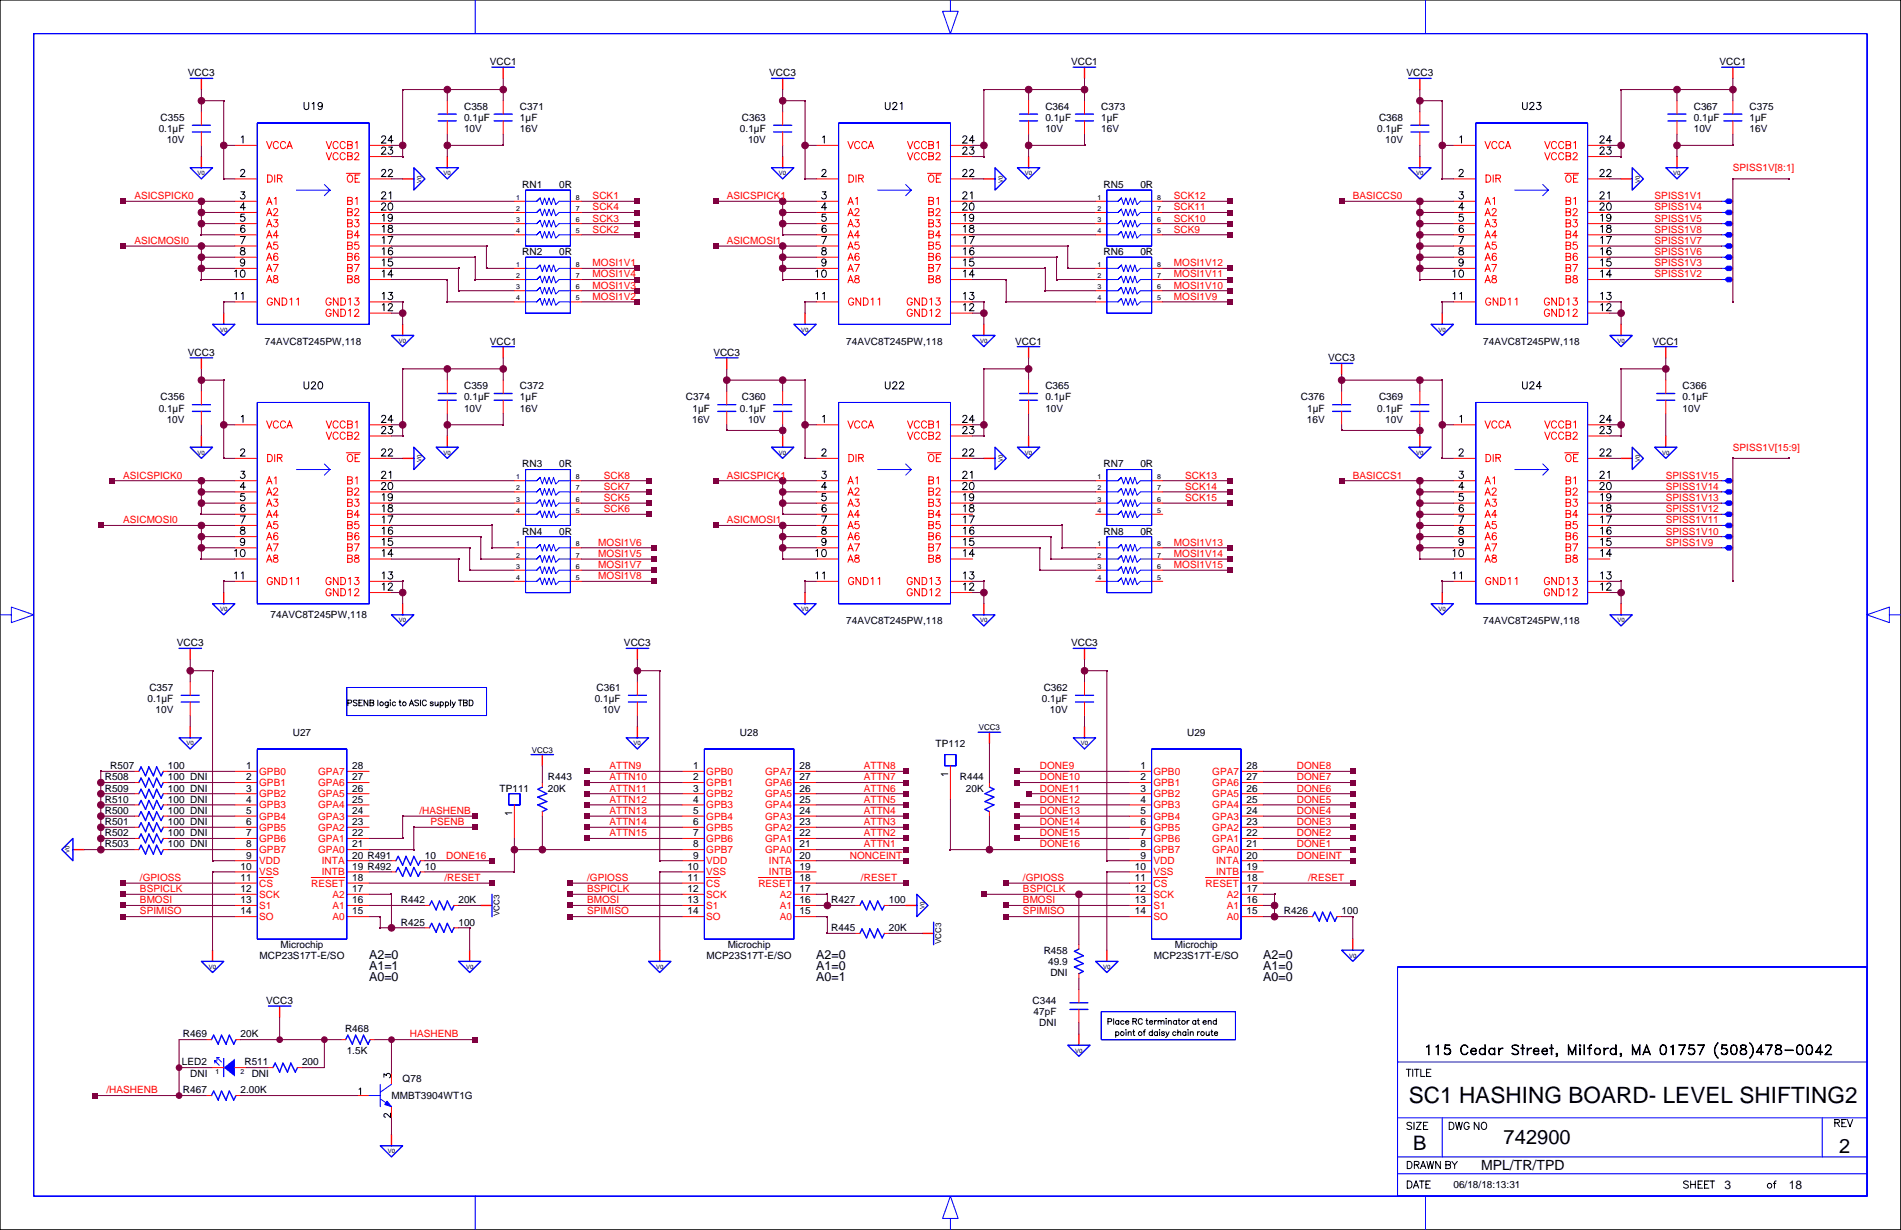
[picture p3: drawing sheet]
<svg xmlns="http://www.w3.org/2000/svg" width="432mm" height="279mm" viewBox="0 0 432 279" stroke-linecap="round" stroke-linejoin="round" font-family="sans-serif">
<defs><g id="words">
<text font-size="5.1" x="320" y="250.6">SC1 HASHING BOARD- LEVEL SHIFTING2</text>
<g font-size="4.5">
<text x="321" y="261.2">B</text>
<text x="341.5" y="259.9">742900</text>
<text x="417.7" y="261.8">2</text>
</g>
<text font-size="3.2" x="336.5" y="265.8">MPL/TR/TPD</text>
<g font-size="2.8">
<text x="83.8" y="217.7">A2=0</text>
<text x="83.8" y="220.3">A1=1</text>
<text x="185.4" y="217.7">A2=0</text>
<text x="185.4" y="220.3">A1=0</text>
<text x="287" y="217.7">A2=0</text>
<text x="287" y="220.3">A1=0</text>
<text x="83.8" y="222.8">A0=0</text>
<text x="185.4" y="222.8">A0=1</text>
<text x="287" y="222.8">A0=0</text>
</g>
<g font-size="2.7">
<text x="391.7" y="270.1">3</text>
<text x="406.3" y="270.1">18</text>
</g>
<g font-size="2.3">
<text x="42.7" y="17.3">VCC3</text>
<text x="111.2" y="14.8">VCC1</text>
<text x="174.7" y="17.3">VCC3</text>
<text x="243.3" y="14.8">VCC1</text>
<text x="319.5" y="17.3">VCC3</text>
<text x="390.6" y="14.8">VCC1</text>
<text x="36" y="30">0.1µF</text>
<text x="36.5" y="27.5">C355</text>
<text x="105.4" y="30">10V</text>
<text x="105.4" y="27.5">0.1µF</text>
<text x="105.4" y="24.9">C358</text>
<text x="118.1" y="27.5">1µF</text>
<text x="118.1" y="24.9">C371</text>
<text x="118.1" y="30">16V</text>
<text x="168.1" y="30">0.1µF</text>
<text x="168.5" y="27.5">C363</text>
<text x="237.4" y="30">10V</text>
<text x="237.4" y="27.5">0.1µF</text>
<text x="237.4" y="24.9">C364</text>
<text x="250.1" y="30">16V</text>
<text x="250.1" y="27.5">1µF</text>
<text x="250.1" y="24.9">C373</text>
<text x="312.8" y="30">0.1µF</text>
<text x="313.2" y="27.5">C368</text>
<text x="384.7" y="30">10V</text>
<text x="384.7" y="27.5">0.1µF</text>
<text x="384.7" y="24.9">C367</text>
<text x="397.4" y="27.5">1µF</text>
<text x="397.4" y="30">16V</text>
<text x="397.4" y="24.9">C375</text>
<text x="37.9" y="32.5">10V</text>
<text x="169.9" y="32.5">10V</text>
<text x="314.6" y="32.5">10V</text>
<text x="118.6" y="42.7">RN1</text>
<text x="127" y="42.7">0R</text>
<text x="250.7" y="42.7">RN5</text>
<text x="259" y="42.7">0R</text>
<text x="118.6" y="57.9">RN2</text>
<text x="127" y="57.9">0R</text>
<text x="250.7" y="57.9">RN6</text>
<text x="259" y="57.9">0R</text>
<text x="42.7" y="80.8">VCC3</text>
<text x="60.2" y="78.3">74AVC8T245PW,118</text>
<text x="111.2" y="78.3">VCC1</text>
<text x="162" y="80.8">VCC3</text>
<text x="192.2" y="78.3">74AVC8T245PW,118</text>
<text x="230.6" y="78.3">VCC1</text>
<text x="301.7" y="82.1">VCC3</text>
<text x="336.9" y="78.3">74AVC8T245PW,118</text>
<text x="375.3" y="78.3">VCC1</text>
<text x="105.4" y="88.4">C359</text>
<text x="118.1" y="88.4">C372</text>
<text x="237.4" y="88.4">C365</text>
<text x="382.2" y="88.4">C366</text>
<text x="36" y="93.5">0.1µF</text>
<text x="36.5" y="90.9">C356</text>
<text x="105.4" y="93.5">10V</text>
<text x="105.4" y="90.9">0.1µF</text>
<text x="118.1" y="93.5">16V</text>
<text x="118.1" y="90.9">1µF</text>
<text x="155.8" y="90.9">C374</text>
<text x="157.3" y="93.5">1µF</text>
<text x="168.1" y="93.5">0.1µF</text>
<text x="168.5" y="90.9">C360</text>
<text x="237.4" y="93.5">10V</text>
<text x="237.4" y="90.9">0.1µF</text>
<text x="295.5" y="90.9">C376</text>
<text x="296.9" y="93.5">1µF</text>
<text x="312.8" y="93.5">0.1µF</text>
<text x="313.2" y="90.9">C369</text>
<text x="382.2" y="93.5">10V</text>
<text x="382.2" y="90.9">0.1µF</text>
<text x="37.9" y="96">10V</text>
<text x="157.2" y="96">16V</text>
<text x="169.9" y="96">10V</text>
<text x="296.9" y="96">16V</text>
<text x="314.6" y="96">10V</text>
<text x="118.6" y="106.2">RN3</text>
<text x="127" y="106.2">0R</text>
<text x="250.7" y="106.2">RN7</text>
<text x="259" y="106.2">0R</text>
<text x="118.6" y="121.4">RN4</text>
<text x="127" y="121.4">0R</text>
<text x="250.7" y="121.4">RN8</text>
<text x="259" y="121.4">0R</text>
<text x="61.4" y="140.5">74AVC8T245PW,118</text>
<text x="192.2" y="141.7">74AVC8T245PW,118</text>
<text x="336.9" y="141.7">74AVC8T245PW,118</text>
<text x="40.2" y="146.8">VCC3</text>
<text x="141.7" y="146.8">VCC3</text>
<text x="243.3" y="146.8">VCC3</text>
<text x="33.5" y="159.5">0.1µF</text>
<text x="33.9" y="157">C357</text>
<text x="135.1" y="159.5">0.1µF</text>
<text x="135.5" y="157">C361</text>
<text x="236.6" y="159.5">0.1µF</text>
<text x="237.1" y="157">C362</text>
<text x="35.3" y="162">10V</text>
<text x="66.5" y="167.1">U27</text>
<text x="136.9" y="162">10V</text>
<text x="168.1" y="167.1">U28</text>
<text x="238.5" y="162">10V</text>
<text x="269.6" y="167.1">U29</text>
<text x="212.5" y="169.7">TP112</text>
<text x="23.8" y="177.3">R508</text>
<text x="23.8" y="179.8">R509</text>
<text x="25.1" y="174.7">R507</text>
<text x="38.1" y="174.7">100</text>
<text x="38.1" y="177.3">100 DNI</text>
<text x="38.1" y="179.8">100 DNI</text>
<text x="55.9" y="179.8">3</text>
<text x="55.9" y="177.3">2</text>
<text x="55.9" y="174.7">1</text>
<text x="80" y="179.8">26</text>
<text x="80" y="177.3">27</text>
<text x="80" y="174.7">28</text>
<text x="113.5" y="179.8">TP111</text>
<text x="124.5" y="179.8">20K</text>
<text x="124.5" y="177.3">R443</text>
<text x="157.5" y="174.7">1</text>
<text x="157.5" y="177.3">2</text>
<text x="157.5" y="179.8">3</text>
<text x="181.6" y="179.8">26</text>
<text x="181.6" y="177.3">27</text>
<text x="181.6" y="174.7">28</text>
<text x="215.3" y="176.5" transform="rotate(-90 215.3 176.5)">1</text>
<text x="218" y="177.3">R444</text>
<text x="219.4" y="179.8">20K</text>
<text x="259" y="174.7">1</text>
<text x="259" y="179.8">3</text>
<text x="259" y="177.3">2</text>
<text x="283.1" y="179.8">26</text>
<text x="283.1" y="177.3">27</text>
<text x="283.1" y="174.7">28</text>
<text x="23.8" y="184.9">R500</text>
<text x="23.8" y="182.4">R510</text>
<text x="38.1" y="184.9">100 DNI</text>
<text x="38.1" y="182.4">100 DNI</text>
<text x="55.9" y="184.9">5</text>
<text x="55.9" y="182.4">4</text>
<text x="80" y="184.9">24</text>
<text x="80" y="182.4">25</text>
<text x="116.3" y="185.4" transform="rotate(-90 116.3 185.4)">1</text>
<text x="157.5" y="184.9">5</text>
<text x="157.5" y="182.4">4</text>
<text x="181.6" y="184.9">24</text>
<text x="181.6" y="182.4">25</text>
<text x="259" y="184.9">5</text>
<text x="259" y="182.4">4</text>
<text x="283.1" y="184.9">24</text>
<text x="283.1" y="182.4">25</text>
<text x="23.8" y="187.4">R501</text>
<text x="23.8" y="190">R502</text>
<text x="38.1" y="187.4">100 DNI</text>
<text x="38.1" y="190">100 DNI</text>
<text x="55.9" y="190">7</text>
<text x="55.9" y="187.4">6</text>
<text x="80" y="187.4">23</text>
<text x="80" y="190">22</text>
<text x="157.5" y="190">7</text>
<text x="157.5" y="187.4">6</text>
<text x="181.6" y="190">22</text>
<text x="181.6" y="187.4">23</text>
<text x="259" y="187.4">6</text>
<text x="259" y="190">7</text>
<text x="283.1" y="190">22</text>
<text x="283.1" y="187.4">23</text>
<text x="23.8" y="192.5">R503</text>
<text x="38.1" y="192.5">100 DNI</text>
<text x="54.6" y="197.6">10</text>
<text x="55.9" y="195">9</text>
<text x="55.9" y="192.5">8</text>
<text x="80" y="197.6">19 R492</text>
<text x="80" y="195">20 R491</text>
<text x="80" y="192.5">21</text>
<text x="96.5" y="197.6">10</text>
<text x="96.5" y="195">10</text>
<text x="156.2" y="197.6">10</text>
<text x="157.5" y="195">9</text>
<text x="157.5" y="192.5">8</text>
<text x="181.6" y="197.6">19</text>
<text x="181.6" y="195">20</text>
<text x="181.6" y="192.5">21</text>
<text x="257.8" y="197.6">10</text>
<text x="259" y="195">9</text>
<text x="259" y="192.5">8</text>
<text x="283.1" y="197.6">19</text>
<text x="283.1" y="192.5">21</text>
<text x="283.1" y="195">20</text>
<text x="54.6" y="202.7">12</text>
<text x="54.6" y="200.1">11</text>
<text x="80" y="202.7">17</text>
<text x="80" y="200.1">18</text>
<text x="156.2" y="200.1">11</text>
<text x="156.2" y="202.7">12</text>
<text x="181.6" y="200.1">18</text>
<text x="181.6" y="202.7">17</text>
<text x="257.8" y="200.1">11</text>
<text x="257.8" y="202.7">12</text>
<text x="283.1" y="200.1">18</text>
<text x="283.1" y="202.7">17</text>
<text x="54.6" y="207.7">14</text>
<text x="54.6" y="205.2">13</text>
<text x="80" y="207.7">15</text>
<text x="80" y="205.2">16</text>
<text x="91.1" y="205.2">R442</text>
<text x="104.1" y="205.2">20K</text>
<text x="156.2" y="207.7">14</text>
<text x="156.2" y="205.2">13</text>
<text x="181.6" y="205.2">16</text>
<text x="181.6" y="207.7">15</text>
<text x="188.8" y="205.2">R427</text>
<text x="201.9" y="205.2">100</text>
<text x="257.8" y="207.7">14</text>
<text x="257.8" y="205.2">13</text>
<text x="283.1" y="207.7">15</text>
<text x="283.1" y="205.2">16</text>
<text x="291.7" y="207.7">R426</text>
<text x="304.7" y="207.7">100</text>
<text x="63.7" y="215.4">Microchip</text>
<text x="91.1" y="210.3">R425</text>
<text x="104.1" y="210.3">100</text>
<text x="165.3" y="215.4">Microchip</text>
<text x="188.8" y="211.5">R445</text>
<text x="201.9" y="211.5">20K</text>
<text x="266.9" y="215.4">Microchip</text>
<text x="58.9" y="217.9">MCP23S17T-E/SO</text>
<text x="160.5" y="217.9">MCP23S17T-E/SO</text>
<text x="237.1" y="216.6">R458</text>
<text x="238.1" y="219.2">49.9</text>
<text x="238.6" y="221.7">DNI</text>
<text x="262.1" y="217.9">MCP23S17T-E/SO</text>
<text x="60.5" y="228.1">VCC3</text>
<text x="234.5" y="228.1">C344</text>
<text x="234.8" y="230.6">47pF</text>
<text x="236.1" y="233.1">DNI</text>
<text x="41.6" y="235.7">R469</text>
<text x="54.6" y="235.7">20K</text>
<text x="78.4" y="234.4">R468</text>
<text x="78.8" y="239.5">1.5K</text>
<text x="41.3" y="242">LED2</text>
<text x="43.2" y="244.6">DNI</text>
<text x="55.5" y="242">R511</text>
<text x="57.2" y="244.6">DNI</text>
<text x="68.6" y="242">200</text>
<text x="91.5" y="245.8">Q78</text>
<text x="41.6" y="248.4">R467</text>
<text x="54.6" y="248.4">2.00K</text>
<text x="88.9" y="249.6">MMBT3904WT1G</text>
<text x="330.1" y="269.9">06/18/18:13:31</text>
</g>
<g font-size="2.3" fill="#f00">
<text x="393.6" y="38.9">SPISS1V[8:1]</text>
<text x="30.5" y="45.2">ASICSPICK0</text>
<text x="134.6" y="45.2">SCK1</text>
<text x="134.6" y="47.8">SCK4</text>
<text x="165.1" y="45.2">ASICSPICK1</text>
<text x="266.7" y="47.8">SCK11</text>
<text x="266.7" y="45.2">SCK12</text>
<text x="307.3" y="45.2">BASICCS0</text>
<text x="375.8" y="45.2">SPISS1V1</text>
<text x="375.8" y="47.8">SPISS1V4</text>
<text x="134.6" y="50.3">SCK3</text>
<text x="134.6" y="52.9">SCK2</text>
<text x="266.7" y="52.9">SCK9</text>
<text x="266.7" y="50.3">SCK10</text>
<text x="375.8" y="50.3">SPISS1V5</text>
<text x="375.8" y="52.9">SPISS1V8</text>
<text x="30.5" y="55.4">ASICMOSI0</text>
<text x="165.1" y="55.4">ASICMOSI1</text>
<text x="375.8" y="55.4">SPISS1V7</text>
<text x="375.8" y="57.9">SPISS1V6</text>
<text x="134.6" y="60.5">MOSI1V1</text>
<text x="134.6" y="63">MOSI1V4</text>
<text x="134.6" y="65.6">MOSI1V3</text>
<text x="266.7" y="65.6">MOSI1V10</text>
<text x="266.7" y="63">MOSI1V11</text>
<text x="266.7" y="60.5">MOSI1V12</text>
<text x="375.8" y="60.5">SPISS1V3</text>
<text x="375.8" y="63">SPISS1V2</text>
<text x="134.6" y="68.1">MOSI1V2</text>
<text x="266.7" y="68.1">MOSI1V9</text>
<text x="393.6" y="102.4">SPISS1V[15:9]</text>
<text x="28" y="108.7">ASICSPICK0</text>
<text x="137.2" y="113.8">SCK5</text>
<text x="137.2" y="111.3">SCK7</text>
<text x="137.2" y="108.7">SCK8</text>
<text x="165.1" y="108.7">ASICSPICK1</text>
<text x="269.2" y="108.7">SCK13</text>
<text x="269.2" y="111.3">SCK14</text>
<text x="269.2" y="113.8">SCK15</text>
<text x="307.3" y="108.7">BASICCS1</text>
<text x="378.4" y="108.7">SPISS1V15</text>
<text x="378.4" y="111.3">SPISS1V14</text>
<text x="378.4" y="113.8">SPISS1V13</text>
<text x="28" y="118.9">ASICMOSI0</text>
<text x="137.2" y="116.3">SCK6</text>
<text x="165.1" y="118.9">ASICMOSI1</text>
<text x="378.4" y="116.3">SPISS1V12</text>
<text x="378.4" y="118.9">SPISS1V11</text>
<text x="135.9" y="124">MOSI1V6</text>
<text x="266.7" y="124">MOSI1V13</text>
<text x="378.4" y="121.4">SPISS1V10</text>
<text x="378.4" y="124">SPISS1V9</text>
<text x="135.9" y="129">MOSI1V7</text>
<text x="135.9" y="131.6">MOSI1V8</text>
<text x="135.9" y="126.5">MOSI1V5</text>
<text x="266.7" y="126.5">MOSI1V14</text>
<text x="266.7" y="129">MOSI1V15</text>
<text x="58.9" y="176">GPB0</text>
<text x="58.9" y="178.5">GPB1</text>
<text x="72.2" y="176">GPA7</text>
<text x="72.2" y="178.5">GPA6</text>
<text x="138.4" y="179.8">ATTN11</text>
<text x="138.4" y="177.3">ATTN10</text>
<text x="138.4" y="174.7">ATTN9</text>
<text x="160.4" y="176">GPB0</text>
<text x="160.4" y="178.5">GPB1</text>
<text x="173.8" y="176">GPA7</text>
<text x="173.8" y="178.5">GPA6</text>
<text x="196.2" y="179.8">ATTN6</text>
<text x="196.2" y="177.3">ATTN7</text>
<text x="196.2" y="174.7">ATTN8</text>
<text x="236.2" y="179.8">DONE11</text>
<text x="236.2" y="177.3">DONE10</text>
<text x="236.2" y="174.7">DONE9</text>
<text x="262" y="176">GPB0</text>
<text x="262" y="178.5">GPB1</text>
<text x="275.4" y="176">GPA7</text>
<text x="275.4" y="178.5">GPA6</text>
<text x="294.6" y="179.8">DONE6</text>
<text x="294.6" y="177.3">DONE7</text>
<text x="294.6" y="174.7">DONE8</text>
<text x="58.9" y="181.1">GPB2</text>
<text x="58.9" y="183.6">GPB3</text>
<text x="72.2" y="181.1">GPA5</text>
<text x="72.2" y="183.6">GPA4</text>
<text x="95.3" y="184.9">/HASHENB</text>
<text x="138.4" y="184.9">ATTN13</text>
<text x="138.4" y="182.4">ATTN12</text>
<text x="160.4" y="181.1">GPB2</text>
<text x="160.4" y="183.6">GPB3</text>
<text x="173.8" y="181.1">GPA5</text>
<text x="173.8" y="183.6">GPA4</text>
<text x="196.2" y="184.9">ATTN4</text>
<text x="196.2" y="182.4">ATTN5</text>
<text x="236.2" y="184.9">DONE13</text>
<text x="236.2" y="182.4">DONE12</text>
<text x="262" y="181.1">GPB2</text>
<text x="262" y="183.6">GPB3</text>
<text x="275.4" y="181.1">GPA5</text>
<text x="275.4" y="183.6">GPA4</text>
<text x="294.6" y="184.9">DONE4</text>
<text x="294.6" y="182.4">DONE5</text>
<text x="58.9" y="186.2">GPB4</text>
<text x="58.9" y="188.7">GPB5</text>
<text x="58.9" y="191.2">GPB6</text>
<text x="72.2" y="186.2">GPA3</text>
<text x="72.2" y="188.7">GPA2</text>
<text x="72.2" y="191.2">GPA1</text>
<text x="97.8" y="187.4">PSENB</text>
<text x="138.4" y="190">ATTN15</text>
<text x="138.4" y="187.4">ATTN14</text>
<text x="160.4" y="186.2">GPB4</text>
<text x="160.4" y="188.7">GPB5</text>
<text x="160.4" y="191.2">GPB6</text>
<text x="173.8" y="186.2">GPA3</text>
<text x="173.8" y="188.7">GPA2</text>
<text x="173.8" y="191.2">GPA1</text>
<text x="196.2" y="190">ATTN2</text>
<text x="196.2" y="187.4">ATTN3</text>
<text x="236.2" y="187.4">DONE14</text>
<text x="236.2" y="190">DONE15</text>
<text x="262" y="186.2">GPB4</text>
<text x="262" y="188.7">GPB5</text>
<text x="262" y="191.2">GPB6</text>
<text x="275.4" y="186.2">GPA3</text>
<text x="275.4" y="188.7">GPA2</text>
<text x="275.4" y="191.2">GPA1</text>
<text x="294.6" y="190">DONE2</text>
<text x="294.6" y="187.4">DONE3</text>
<text x="58.9" y="193.8">GPB7</text>
<text x="58.9" y="196.3">VDD</text>
<text x="72.2" y="193.8">GPA0</text>
<text x="73.1" y="196.3">INTA</text>
<text x="101.3" y="195">DONE16</text>
<text x="160.4" y="193.8">GPB7</text>
<text x="160.4" y="196.3">VDD</text>
<text x="173.8" y="193.8">GPA0</text>
<text x="174.7" y="196.3">INTA</text>
<text x="193" y="195">NONCEINT</text>
<text x="196.2" y="192.5">ATTN1</text>
<text x="236.2" y="192.5">DONE16</text>
<text x="262" y="193.8">GPB7</text>
<text x="262" y="196.3">VDD</text>
<text x="275.4" y="193.8">GPA0</text>
<text x="276.2" y="196.3">INTA</text>
<text x="294.6" y="195">DONEINT</text>
<text x="294.6" y="192.5">DONE1</text>
<text x="31.8" y="200.1">/GPIOSS</text>
<text x="31.8" y="202.7">BSPICLK</text>
<text x="58.9" y="198.8">VSS</text>
<text x="58.9" y="201.4">CS</text>
<text x="58.9" y="203.9">SCK</text>
<text x="70.7" y="201.4">RESET</text>
<text x="73.1" y="198.8">INTB</text>
<text x="75.5" y="203.9">A2</text>
<text x="100.9" y="200.1">/RESET</text>
<text x="133.3" y="200.1">/GPIOSS</text>
<text x="133.3" y="202.7">BSPICLK</text>
<text x="160.4" y="198.8">VSS</text>
<text x="160.4" y="201.4">CS</text>
<text x="160.4" y="203.9">SCK</text>
<text x="172.3" y="201.4">RESET</text>
<text x="174.7" y="198.8">INTB</text>
<text x="177.1" y="203.9">A2</text>
<text x="195.6" y="200.1">/RESET</text>
<text x="232.4" y="200.1">/GPIOSS</text>
<text x="232.4" y="202.7">BSPICLK</text>
<text x="262" y="198.8">VSS</text>
<text x="262" y="201.4">CS</text>
<text x="262" y="203.9">SCK</text>
<text x="273.8" y="201.4">RESET</text>
<text x="276.2" y="198.8">INTB</text>
<text x="278.7" y="203.9">A2</text>
<text x="297.1" y="200.1">/RESET</text>
<text x="31.8" y="205.2">BMOSI</text>
<text x="31.8" y="207.7">SPIMISO</text>
<text x="58.9" y="206.5">S1</text>
<text x="58.9" y="209">SO</text>
<text x="75.5" y="206.5">A1</text>
<text x="75.5" y="209">A0</text>
<text x="133.3" y="205.2">BMOSI</text>
<text x="133.3" y="207.7">SPIMISO</text>
<text x="160.4" y="206.5">S1</text>
<text x="160.4" y="209">SO</text>
<text x="177.1" y="206.5">A1</text>
<text x="177.1" y="209">A0</text>
<text x="232.4" y="205.2">BMOSI</text>
<text x="232.4" y="207.7">SPIMISO</text>
<text x="262" y="206.5">S1</text>
<text x="262" y="209">SO</text>
<text x="278.7" y="206.5">A1</text>
<text x="278.7" y="209">A0</text>
<text x="93.1" y="235.7">HASHENB</text>
<text x="24.2" y="248.4">/HASHENB</text>
</g>
<g font-size="1.8">
<text x="222.4" y="165.9">VCC3</text>
<text x="120.8" y="171">VCC3</text>
<text x="113.5" y="208.1" transform="rotate(-90 113.5 208.1)">VCC3</text>
<text x="213.8" y="214.4" transform="rotate(-90 213.8 214.4)">VCC3</text>
</g>
<g font-size="1.6">
<text x="117.2" y="47.9">2</text>
<text x="117.2" y="45.4">1</text>
<text x="130.8" y="47.9">7</text>
<text x="130.8" y="45.4">8</text>
<text x="249.3" y="47.9">2</text>
<text x="249.3" y="45.4">1</text>
<text x="262.8" y="47.9">7</text>
<text x="262.8" y="45.4">8</text>
<text x="117.2" y="53">4</text>
<text x="117.2" y="50.5">3</text>
<text x="130.8" y="53">5</text>
<text x="130.8" y="50.5">6</text>
<text x="249.3" y="53">4</text>
<text x="249.3" y="50.5">3</text>
<text x="262.8" y="53">5</text>
<text x="262.8" y="50.5">6</text>
<text x="117.2" y="65.7">3</text>
<text x="117.2" y="63.2">2</text>
<text x="117.2" y="60.6">1</text>
<text x="130.8" y="65.7">6</text>
<text x="130.8" y="63.2">7</text>
<text x="130.8" y="60.6">8</text>
<text x="249.3" y="65.7">3</text>
<text x="249.3" y="63.2">2</text>
<text x="249.3" y="60.6">1</text>
<text x="262.8" y="65.7">6</text>
<text x="262.8" y="63.2">7</text>
<text x="262.8" y="60.6">8</text>
<text x="117.2" y="68.2">4</text>
<text x="130.8" y="68.2">5</text>
<text x="249.3" y="68.2">4</text>
<text x="262.8" y="68.2">5</text>
<text x="117.2" y="113.9">3</text>
<text x="117.2" y="111.4">2</text>
<text x="117.2" y="108.9">1</text>
<text x="130.8" y="113.9">6</text>
<text x="130.8" y="111.4">7</text>
<text x="130.8" y="108.9">8</text>
<text x="249.3" y="113.9">3</text>
<text x="249.3" y="111.4">2</text>
<text x="249.3" y="108.9">1</text>
<text x="262.8" y="113.9">6</text>
<text x="262.8" y="111.4">7</text>
<text x="262.8" y="108.9">8</text>
<text x="117.2" y="116.5">4</text>
<text x="130.8" y="116.5">5</text>
<text x="249.3" y="116.5">4</text>
<text x="262.8" y="116.5">5</text>
<text x="117.2" y="124.1">1</text>
<text x="130.8" y="124.1">8</text>
<text x="249.3" y="124.1">1</text>
<text x="262.8" y="124.1">8</text>
<text x="117.2" y="131.7">4</text>
<text x="117.2" y="129.2">3</text>
<text x="117.2" y="126.6">2</text>
<text x="130.8" y="131.7">5</text>
<text x="130.8" y="129.2">6</text>
<text x="130.8" y="126.6">7</text>
<text x="249.3" y="131.7">4</text>
<text x="249.3" y="129.2">3</text>
<text x="249.3" y="126.6">2</text>
<text x="262.8" y="131.7">5</text>
<text x="262.8" y="129.2">6</text>
<text x="262.8" y="126.6">7</text>
<text x="48.9" y="244.1">1</text>
<text x="54.6" y="244.1">2</text>
</g>
<g font-size="1.4">
<text x="44.9" y="39.8">V0</text>
<text x="95.8" y="41.5" transform="rotate(-90 95.8 41.5)">V0</text>
<text x="100.8" y="39.8">V0</text>
<text x="176.9" y="39.8">V0</text>
<text x="227.8" y="41.5" transform="rotate(-90 227.8 41.5)">V0</text>
<text x="232.8" y="39.8">V0</text>
<text x="321.7" y="39.8">V0</text>
<text x="372.5" y="41.5" transform="rotate(-90 372.5 41.5)">V0</text>
<text x="380.1" y="39.8">V0</text>
<text x="50" y="75.4">V0</text>
<text x="90.6" y="77.9">V0</text>
<text x="182" y="75.4">V0</text>
<text x="222.7" y="77.9">V0</text>
<text x="326.7" y="75.4">V0</text>
<text x="367.4" y="77.9">V0</text>
<text x="44.9" y="103.3">V0</text>
<text x="95.8" y="104.9" transform="rotate(-90 95.8 104.9)">V0</text>
<text x="100.8" y="103.3">V0</text>
<text x="176.9" y="103.3">V0</text>
<text x="227.8" y="104.9" transform="rotate(-90 227.8 104.9)">V0</text>
<text x="232.8" y="103.3">V0</text>
<text x="321.7" y="103.3">V0</text>
<text x="372.5" y="104.9" transform="rotate(-90 372.5 104.9)">V0</text>
<text x="377.5" y="103.3">V0</text>
<text x="50" y="138.9">V0</text>
<text x="90.6" y="141.4">V0</text>
<text x="182" y="138.9">V0</text>
<text x="222.7" y="141.4">V0</text>
<text x="326.7" y="138.9">V0</text>
<text x="367.4" y="141.4">V0</text>
<text x="42.4" y="169.3">V0</text>
<text x="143.9" y="169.3">V0</text>
<text x="245.5" y="169.3">V0</text>
<text x="15.8" y="193.8" transform="rotate(-90 15.8 193.8)">V0</text>
<text x="210" y="206.5" transform="rotate(-90 210 206.5)">V0</text>
<text x="47.5" y="220.1">V0</text>
<text x="105.9" y="220.1">V0</text>
<text x="149" y="220.1">V0</text>
<text x="250.6" y="220.1">V0</text>
<text x="306.4" y="217.6">V0</text>
<text x="244.2" y="239.2">V0</text>
<text x="88.1" y="262">V0</text>
</g>
</g></defs>
<g fill="none" stroke="#000" stroke-width=".23">
<path d="M0 0h431.7v279.3h-431.7zM324.1 237.8l.5-.5v2.3l-.1-2zM326.2 237.8l.5-.5v2.3l-.1-2zM328.1 239.3l.4 .2M329 238.2a.7 .7 0 0 1 .4 .6 .7 .7 0 0 1-.4 .7M329.4 238.6a.89 .89 0 0 0-1.3-.3l.1-1h1.1l-.9 .1-.2 .8a.81 .81 0 0 1 1.2 .1 .81 .81 0 0 1-.2 1.2 .81 .81 0 0 1-1.2-.3h.1a.73 .73 0 0 0 1.3-.1M332 237.7a.8 .8 0 0 1 .8-.4 .8 .8 0 0 1 .6 .6 .81 .81 0 0 0-.9-.5 .81 .81 0 0 0-.6 .8 .97 .97 0 0 0 1 1.3l.5-.4a.84 .84 0 0 1-.9 .5 .84 .84 0 0 1-.7-.9zM334.2 238.7h1v-.2a.6 .6 0 0 0-.9-.1 .6 .6 0 0 0 0 .9 .6 .6 0 0 0 .9-.1l.1 .1a.72 .72 0 0 1-1 .1 .72 .72 0 0 1-.1-1 .72 .72 0 0 1 1-.1l.1 .5h-1.1M336.1 238.4a.69 .69 0 0 1 1.2 0l-.4-.2a.66 .66 0 0 0-.8 .6 .66 .66 0 0 0 .8 .7l.4-.2a.73 .73 0 0 1-1 .1 .73 .73 0 0 1-.2-1zM337.3 237.3l.1 2.3zM338.3 238.4a.69 .69 0 0 1 1.1 0l-.4-.2a.66 .66 0 0 0-.7 .6 .66 .66 0 0 0 .7 .7l.4-.2a.73 .73 0 0 1-1 .1 .73 .73 0 0 1-.1-1zM339.4 238.1l.2 1.5z"/>
<path d="M340.4 238.1l.1 1.5zM340.8 238.2h.6a.78 .78 0 0 0-.9 .5zM343.4 237.7a1.03 1.03 0 0 1 1.6 0h-.3a.8 .8 0 0 0-1.2 0l.1 .4 .3 .1a1.12 1.12 0 0 1 1.1 1.1 1.02 1.02 0 0 1-1.6 0h.2a.81 .81 0 0 0 1.2 0l-.1-.6-.3-.2a1.05 1.05 0 0 1-1-.6zM345.5 238.1l.7 .1zM345.8 237.3h.1v2.3h-.1zM346.9 238.1l.1 1.5zM347.3 238.2h.5a.78 .78 0 0 0-.8 .5zM348.4 238.7h1.1v-.2a.6 .6 0 0 0-.9-.1 .6 .6 0 0 0 0 .9 .6 .6 0 0 0 .9-.1l.1 .1a.72 .72 0 0 1-1.1 .1 .72 .72 0 0 1-.1-1 .72 .72 0 0 1 1.1-.1l.1 .5h-1.2M350.3 238.7h1.1v-.2a.59 .59 0 0 0-.9-.1 .59 .59 0 0 0 0 .9 .59 .59 0 0 0 .9-.1l.1 .1a.72 .72 0 0 1-1 .1 .72 .72 0 0 1-.1-1 .72 .72 0 0 1 1-.1l.1 .5h-1.2M352 238.1l.8 .1zM352.4 237.3h.1v2.3h-.1zM353.5 239.4l.2 .1z"/>
<path d="M353.7 239.9l.1-.4-.3 .1v-.3l.3 .1v.3l-.4 .3M353.7 239.6l.1 .1M356.2 237.3l.9 2 .9-2v2.3l-.1-1.7-.8 1.7-.8-1.7-.1 1.7zM358.7 237.4l.2-.1 .2 .3-.3 .1zM358.8 237.4l.1 .2zM358.8 238.1l.1 1.5zM359.8 237.3l.1 2.3zM360.7 238.1l.7 .1zM361.2 237.4l-.2 2.2v-1.8l.1-.4 .4-.1-.4 .3M364.3 238.1l.1 1.5zM364.5 238.4l.5-.3 .3 .1a.78 .78 0 0 0-.9 .5zM365.8 238.4a.69 .69 0 0 1 1.2 0l-.4-.2a.66 .66 0 0 0-.8 .6 .66 .66 0 0 0 .8 .7l.4-.2a.73 .73 0 0 1-1 .1 .73 .73 0 0 1-.2-1z"/>
<path d="M367 237.3l.1 2.3zM368.1 239.4l.1 .1zM368.2 239.9l.1-.4-.2 .1v-.3l.2 .1v.3l-.3 .3M368.2 239.6l.1 .1M370.8 237.3l.8 2 .9-2v2.3l-.1-1.7-.8 1.7-.7-1.7-.1 1.7zM373.4 239.1h1.3M373.5 239h1.1M374 237.3l.9 2.3-.9-1.9-.8 1.9zM377.4 237.4a.72 .72 0 0 1 1 .4 1.13 1.13 0 0 1-.7 1.8 1.41 1.41 0 0 1-.3-2.2zM377.4 239.4h.8M377.4 237.6h.8M377.5 237.4a1.66 1.66 0 0 0 0 2.1"/>
<path d="M378.1 237.4a1.75 1.75 0 0 1 0 2.1M379.5 237.8l.6-.5v2.3l-.1-2zM382.7 237.3l-1 2.3 1.2-2.3h-1.6l1.4 .1M383.6 239.3l.3 .2M384.5 238.2a.7 .7 0 0 1 .4 .6 .7 .7 0 0 1-.4 .7M384.9 238.6a.9 .9 0 0 0-1.3-.3l.1-1h1.1l-1 .1-.1 .8a.81 .81 0 0 1 1.2 .1 .81 .81 0 0 1-.3 1.2 .81 .81 0 0 1-1.1-.3h.1a.74 .74 0 0 0 1.3-.1M387.1 237.3l-1.1 2.3 1.2-2.3h-1.5l1.4 .1M390.2 236.9h.1a2.32 2.32 0 0 0 0 3.4 2.21 2.21 0 0 1-.1-3.4zM391 239.3l.4 .2M391.9 238.2a.7 .7 0 0 1 .4 .6 .7 .7 0 0 1-.4 .7M392.3 238.6a.9 .9 0 0 0-1.3-.3l.1-1h1.1l-.9 .1-.2 .8a.81 .81 0 0 1 1.2 .1 .81 .81 0 0 1-.2 1.2 .81 .81 0 0 1-1.2-.3h.1a.73 .73 0 0 0 1.3-.1M393.4 237.4a.72 .72 0 0 1 1.1 .4 1.13 1.13 0 0 1-.8 1.8 1.41 1.41 0 0 1-.3-2.2z"/>
<path d="M393.4 239.4h.9M393.4 237.6h.9M393.5 237.4a1.66 1.66 0 0 0 0 2.1M394.2 237.4a1.75 1.75 0 0 1 0 2.1M395.3 239.3l.4 .2M395.5 237.4a.52 .52 0 0 0 .3 .9 .75 .75 0 0 1 .8 .9 .77 .77 0 0 1-1.3 0 .95 .95 0 0 1 1.1-1l.2-.5a.86 .86 0 0 0-1.1-.3zM395.5 237.6h1M395.6 237.4a.43 .43 0 0 0-.1 .5 .43 .43 0 0 0 .3 .3 .8 .8 0 0 1 .8 .4 .8 .8 0 0 1-.1 .9 .93 .93 0 0 1-1.3-.3 1.13 1.13 0 0 1 1.2-1.1v-.7M396.6 239.3l-.3 .2M397.4 236.9a2.13 2.13 0 0 1 0 3.4 2.31 2.31 0 0 0 0-3.4zM399 239l1.5 .1h-1.6l1.2-1.8v2.3l-.1-1.9-1 1.4M402.5 237.3l-1.1 2.3 1.2-2.3h-1.5l1.4 .1"/>
<path d="M403.3 239.3l.3 .2M403.4 237.4a.52 .52 0 0 0 .4 .9 .78 .78 0 0 1 .8 .5v.4a.77 .77 0 0 1-1.3 0 .95 .95 0 0 1 1.1-1l.2-.5a.86 .86 0 0 0-1.2-.3zM403.4 237.6h1.1M403.5 237.4a.43 .43 0 0 0-.1 .5 .43 .43 0 0 0 .4 .3 .8 .8 0 0 1 .8 .4 .8 .8 0 0 1-.1 .9 .93 .93 0 0 1-1.3-.3 1.12 1.12 0 0 1 1.2-1.1v-.7M404.6 239.3l-.3 .2M405.5 238.5h1.8v.1h-1.8zM408.4 237.4a.73 .73 0 0 1 1 .4 1.13 1.13 0 0 1-.7 1.8 1.4 1.4 0 0 1-.3-2.2zM408.4 239.4h.8M408.4 237.6h.8M408.5 237.4a1.66 1.66 0 0 0 0 2.1M409.1 237.4a1.73 1.73 0 0 1 0 2.1M410.6 237.4a.72 .72 0 0 1 1 .4 1.13 1.13 0 0 1-.7 1.8 1.4 1.4 0 0 1-.3-2.2z"/>
<path d="M410.6 239.4h.8M410.6 237.6h.8M410.7 237.4a1.67 1.67 0 0 0 0 2.1M411.3 237.4a1.73 1.73 0 0 1 0 2.1M412.5 239l1.5 .1h-1.6l1.2-1.8v2.3l-.2-1.9-.9 1.4M414.6 239.5l1.4 .1h-1.5l1-1.1a.69 .69 0 0 0 .2-.9l-.6-.1-.5 .4 .1-.3a.72 .72 0 0 1 1.1 0 .68 .68 0 0 1-.2 .9l-1 1.1M319.4 242.9h1.1M320 242.9v1.6M320.7 255.2a.61 .61 0 0 0-.6-.3 .61 .61 0 0 0-.5 .4l.3 .3 .6 .3 .2 .4a.71 .71 0 0 1-1.1 0M320.9 242.9v1.6M321.2 254.9v1.7M321.3 242.9h1"/>
<path d="M321.7 254.9h1.1l-1.1 1.7h1.1M321.8 242.9v1.6M322.7 242.9v1.6h.9M323.3 255.7h.7M324 243.7h.7M324.3 254.9h-1v1.7h1M325 242.9h-1v1.6h1M329.2 254.9h.5a.88 .88 0 0 1 .6 .8 .88 .88 0 0 1-.6 .9h-.5zM330.6 254.9l.4 1.7 .4-1.7 .4 1.7 .4-1.7M333.7 255.3a.59 .59 0 0 0-.7-.4 .59 .59 0 0 0-.5 .6v.4a.57 .57 0 0 0 .6 .7 .57 .57 0 0 0 .6-.7h-.4M335.9 254.9v1.7l-1-1.7v1.7M336.6 255.2a.59 .59 0 0 1 .7-.2 .59 .59 0 0 1 .4 .5v.4a.61 .61 0 0 1-.6 .7 .61 .61 0 0 1-.6-.7z"/>
<path d="M416.8 255.1l.9-.1 .1-.6-1-.1v1.6M417.3 255.1l.5 .8M418.4 255.1h.6M419.4 254.3h-1v1.6h1M419.6 254.3l.6 1.6 .6-1.6M319.7 263.8h.5a.88 .88 0 0 1 .5 .8 .88 .88 0 0 1-.5 .9h-.5zM319.7 268.3h.5a.87 .87 0 0 1 .5 .8 .87 .87 0 0 1-.5 .8h-.5zM321 269.9l.6-1.6 .7 1.6M321.3 264.6l.9-.1 .1-.5-1-.2v1.7M321.3 269.3h.7M321.8 264.6l.5 .9M322.4 268.3h1.1"/>
<path d="M322.6 265.5l.7-1.7 .6 1.7M322.9 264.9h.7M322.9 268.3v1.6M323.9 269h.6M324.1 263.8l.4 1.7 .4-1.7 .4 1.7 .3-1.7M324.9 268.3h-1v1.6h1M327.2 263.8v1.7l-1.1-1.7v1.7M328.4 264.6l1 .2v.5l-.3 .2h-.7v-1.7l1 .2v.4l-.3 .2M329.8 263.8l.6 .8v.9M331 263.8l-.6 .8M383.5 268.5a.61 .61 0 0 0-.6-.3 .61 .61 0 0 0-.5 .4l.3 .4 .6 .2 .2 .5a.7 .7 0 0 1-1.1 0M384 268.3v1.6"/>
<path d="M384 269h1.1M385.1 268.3v1.6M385.7 269h.6M386.7 268.3h-1v1.6h1M387.2 269h.6M388.2 268.3h-1v1.6h1M388.4 268.3h1.1M388.9 268.3v1.6M402.8 268.8h.6M403.4 268.3l-.3 .1v.2v1.3"/>
<circle cx="362.9" cy="238.8" r=".75"/>
<circle cx="362.9" cy="238.8" r=".66"/>
<circle cx="402" cy="269.3" r=".53"/>
</g>
<g fill="none" stroke="#00f" stroke-width=".23">
<path d="M215.9 0v2.6h1.7l-1.7 5-1.8-5h1.8M7.7 7.6h416.4v264.1h-416.4zM107.9 0v7.7M323.8 0v7.6M73.7 41.9l1.2 1.3h-7.6M74.9 43.2l-1.2 1.2M0 139.7h2.6v-1.8l5.1 1.8-5.1 1.7v-1.7M429.2 139.7v-1.8l-5.1 1.8 5.1 1.7v-1.7h2.6M317.4 219.7h106.7v52h-106.7zM317.4 241.2h106.7M317.4 253.9h106.7M327.6 253.9v8.9"/>
<path d="M413.9 253.9v8.9M107.9 271.7v7.6M215.9 276.8h1.7l-1.7-5.1-1.8 5.1h1.8v2.6M317.4 262.8h106.7M317.4 266.6h106.7M323.8 271.7v7.6"/>
</g>
<g fill="none" stroke="#f00" stroke-width=".23">
<path d="M53.4 33h5.1M60.6 32.1l.6 1.7 .6-1.7M60.8 39.8h.5a.88 .88 0 0 1 .6 .8 .88 .88 0 0 1-.6 .8h-.5zM62.4 39.8v1.6M63.2 32.5a.59 .59 0 0 0-.7-.4 .59 .59 0 0 0-.4 .6v.4a.58 .58 0 0 0 .4 .7 .58 .58 0 0 0 .7-.4M64.9 32.5a.59 .59 0 0 0-.7-.4 .59 .59 0 0 0-.5 .6 .67 .67 0 0 0 .2 .9 .67 .67 0 0 0 .9-.1l.1-.1M65.2 33.8l.6-1.7 .6 1.7M65.4 33.2h.8M74.1 32.1l.6 1.7 .6-1.7M74.1 34.7l.6 1.6 .6-1.6M76.8 32.5a.59 .59 0 0 0-.7-.4 .59 .59 0 0 0-.5 .6v.4a.59 .59 0 0 0 .5 .7 .59 .59 0 0 0 .7-.4M76.8 35.1a.59 .59 0 0 0-.7-.4 .59 .59 0 0 0-.5 .6v.4a.59 .59 0 0 0 .5 .6 .59 .59 0 0 0 .7-.4"/>
<path d="M78.4 32.5a.59 .59 0 0 0-.7-.4 .59 .59 0 0 0-.4 .6 .67 .67 0 0 0 .2 .9 .67 .67 0 0 0 .8-.1l.1-.1M78.4 35.1a.59 .59 0 0 0-.7-.4 .59 .59 0 0 0-.4 .6v.4a.58 .58 0 0 0 .4 .6 .58 .58 0 0 0 .7-.4M78.7 39.4h3.1M79 32.9l1 .2v.5l-.4 .2h-.6v-1.7l1 .2v.4l-.4 .2M79 35.5l1 .1v.5l-.4 .2h-.6v-1.6l1 .1v.5l-.4 .2M79.2 39.8a.76 .76 0 0 1 .9 .8 .76 .76 0 0 1-.9 .7l-.3-.6v-.3zM80.6 35.1l.1-.3 .5-.1 .2 .1 .1 .3-1 1.2h1.1M80.7 32.5l.4-.4v1.7M81.7 39.8h-1v1.6h1M83.8 33h5.1M83.8 35.6h5.1M53.4 45.7h5.1"/>
<path d="M53.4 48.3h5.1M53.4 50.8h5.1M53.4 53.3h5.1M53.4 55.9h5.1M53.4 58.4h5.1M53.4 40.6h5.1M60.6 46.5l.6-1.7 .6 1.7M60.6 49l.6-1.6 .6 1.6M60.6 51.5l.6-1.6 .6 1.6M60.6 54.1l.6-1.6 .6 1.6M60.6 56.6l.6-1.6 .6 1.6M60.6 59.2l.6-1.7 .6 1.7"/>
<path d="M60.8 45.9h.7M60.8 48.5h.7M60.8 51h.7M60.8 53.5h.7M60.8 56.1h.7M60.8 58.6h.7M62.2 47.8l.1-.3 .5-.1 .2 .1 .1 .3-1 1.2h1.1M62.2 49.9h.9l-.5 .6a.54 .54 0 0 1 .4 .9 .54 .54 0 0 1-.9-.2M62.3 45.1l.4-.3v1.7M63 55h-.8v.7a.57 .57 0 0 1 .8 0 .57 .57 0 0 1-.1 .8 .57 .57 0 0 1-.8-.2M63 40.5l.9-.1 .1-.5-1-.1v1.6M63.1 57.8l-.1-.2a.52 .52 0 0 0-.8 .2v1.1a.5 .5 0 0 0 .8 .1 .5 .5 0 0 0-.1-.8 .5 .5 0 0 0-.7 .4"/>
<path d="M63.2 53.5h-1.1l.7-1v1.6M63.5 40.5l.6 .9M79 45.6l1 .2v.5l-.4 .2h-.6v-1.7l1 .2v.4l-.4 .2M79 48.2l1 .1v.5l-.4 .2h-.6v-1.6l1 .1v.5l-.4 .2M79 50.7l1 .1v.6l-.4 .1h-.6v-1.6l1 .2v.4l-.4 .2M79 53.2l1 .2v.5l-.4 .2h-.6v-1.6l1 .1v.5l-.4 .1M79 55.8l1 .1v.6l-.4 .1h-.6v-1.6l1 .1v.5l-.4 .2M79 58.3l1 .2v.5l-.4 .2h-.6v-1.7l1 .2v.4l-.4 .2M80.6 47.8l.1-.3 .5-.1 .2 .1 .1 .3-1 1.2h1.1M80.6 49.9h.9l-.5 .6a.54 .54 0 0 1 .4 .9 .54 .54 0 0 1-.9-.2M80.7 40.5h.6M80.7 45.1l.4-.3v1.7"/>
<path d="M81.4 55h-.8v.7a.57 .57 0 0 1 .8 0 .57 .57 0 0 1-.1 .8 .57 .57 0 0 1-.8-.2M81.5 57.8l-.1-.2a.52 .52 0 0 0-.8 .2v1.1a.5 .5 0 0 0 .8 .1 .5 .5 0 0 0-.1-.8 .5 .5 0 0 0-.7 .4M81.6 53.5h-1.1l.8-1v1.6M83.8 45.7h5.1M83.8 48.3h5.1M83.8 50.8h5.1M83.8 53.3h5.1M83.8 55.9h5.1M83.8 58.4h5.1M83.8 40.6h5.1M53.4 68.6h5.1M53.4 61h5.1"/>
<path d="M53.4 63.5h5.1M60.6 61.7l.6-1.6 .6 1.6M60.6 64.2l.6-1.6 .6 1.6M60.8 61.2h.7M60.8 63.7h.7M61.8 68.1a.59 .59 0 0 0-.6-.4 .59 .59 0 0 0-.5 .6 .67 .67 0 0 0 .2 .9 .67 .67 0 0 0 .9-.1v-.4h-.3M62.1 60.1h1.1l-.8 1.6M62.2 62.7v.5l.7 .2 .3 .3a.54 .54 0 0 1-.6 .6 .54 .54 0 0 1-.5-.6l.2-.3 .7-.2 .1-.4a.59 .59 0 0 0-.9-.1zM63.5 67.7v1.6l-1.1-1.6v1.6M64.1 67.7h.5a.87 .87 0 0 1 .6 .8 .87 .87 0 0 1-.6 .8h-.5zM65.9 68l.3-.3v1.6M67.4 68l.4-.3v1.6"/>
<path d="M75.2 70.6a.59 .59 0 0 0-.7-.4 .59 .59 0 0 0-.5 .6 .67 .67 0 0 0 .2 .9 .67 .67 0 0 0 .9-.1l.1-.4h-.4M75.2 68.1a.59 .59 0 0 0-.7-.4 .59 .59 0 0 0-.5 .6 .67 .67 0 0 0 .2 .9 .67 .67 0 0 0 .9-.1l.1-.4h-.4M76.8 67.7v1.6l-1.1-1.6v1.6M76.8 70.2v1.7l-1.1-1.7v1.7M77.4 70.2h.6a.87 .87 0 0 1 .5 .8 .87 .87 0 0 1-.5 .9h-.6zM77.4 67.7h.6a.87 .87 0 0 1 .5 .8 .87 .87 0 0 1-.5 .8h-.6zM79 60.9l1 .1v.5l-.4 .2h-.6v-1.6l1 .1v.5l-.4 .2M79 63.4l1 .1v.6l-.4 .1h-.6v-1.6l1 .2v.4l-.4 .2M79.2 70.6l.4-.4v1.7M79.2 68l.4-.3v1.6M80.5 60.1h1.1l-.8 1.6M80.6 70.6l.1-.3 .5-.1 .2 .2 .1 .3-1 1.2h1.1"/>
<path d="M80.6 62.7v.5l.7 .2 .3 .3a.54 .54 0 0 1-.6 .6 .54 .54 0 0 1-.5-.6l.2-.3 .7-.2 .1-.4a.59 .59 0 0 0-.9-.1zM80.6 67.7h.9l-.5 .6a.54 .54 0 0 1 .4 .9 .54 .54 0 0 1-.9-.2M83.8 68.6h5.1M83.8 61h5.1M83.8 63.5h5.1M83.8 71.1h5.1"/>
</g>
<path d="M58.4 27.9h25.5v45.8h-25.5zM73.7 105.4l1.2 1.3h-7.6M74.9 106.7l-1.2 1.2" fill="none" stroke="#00f" stroke-width=".23"/>
<path d="M45.7 17.8v2.5M114.3 15.2v2.6M45.7 35.6v2.5M101.6 35.6v2.5M91.5 40.6h2.5M50.8 71.1v2.6M91.5 73.7v2.5" fill="none" stroke="#f00" stroke-width=".31"/>
<path d="M43.2 17.8h5.1M111.7 15.3h5.1M43.2 38.1h5.1l-2.6 2.5zM94 38.1l2.5 2.5-2.5 2.6zM99.1 38.1h5l-2.5 2.5zM112.2 27.5h4.1M112.2 25.9h4.1M48.3 73.7h5.1l-2.6 2.5zM88.9 76.2h5.1l-2.5 2.5z" fill="none" stroke="#00f" stroke-width=".31"/>
<g fill="none" stroke="#f00" stroke-width=".23">
<path d="M114.3 22.9v3M114.3 27.4v3.1M53.4 96.5h5.1M60.6 95.6l.6 1.6 .6-1.6M63.2 96a.59 .59 0 0 0-.7-.4 .59 .59 0 0 0-.4 .6v.4a.58 .58 0 0 0 .4 .6 .58 .58 0 0 0 .7-.4M64.9 96a.59 .59 0 0 0-.7-.4 .59 .59 0 0 0-.5 .6 .67 .67 0 0 0 .2 .9 .67 .67 0 0 0 .9-.1l.1-.2M65.2 97.2l.6-1.6 .6 1.6M65.4 96.7h.8M74.1 95.6l.6 1.6 .6-1.6M74.1 98.1l.6 1.7 .6-1.7M76.8 96a.59 .59 0 0 0-.7-.4 .59 .59 0 0 0-.5 .6 .67 .67 0 0 0 .2 .9 .67 .67 0 0 0 .9-.1l.1-.2M76.8 98.5a.59 .59 0 0 0-.7-.4 .59 .59 0 0 0-.5 .7v.3a.59 .59 0 0 0 .5 .7 .59 .59 0 0 0 .7-.4"/>
<path d="M78.4 96a.59 .59 0 0 0-.7-.4 .59 .59 0 0 0-.4 .6 .67 .67 0 0 0 .2 .9 .67 .67 0 0 0 .8-.1l.1-.2M78.4 98.5a.59 .59 0 0 0-.7-.3 .59 .59 0 0 0-.4 .6 .67 .67 0 0 0 .2 .8 .67 .67 0 0 0 .8-.1l.1-.1M79 96.4l1 .1v.6l-.4 .1h-.6v-1.6l1 .2v.4l-.4 .2M79 98.9l1 .2v.5l-.4 .2h-.6v-1.6l1 .1v.5l-.4 .1M80.6 98.5l.1-.3h.5l.2 .1 .1 .3-1 1.2h1.1M80.7 95.9l.4-.3v1.6M83.8 96.5h5.1M83.8 99h5.1M53.4 109.2h5.1M53.4 111.7h5.1M53.4 114.3h5.1M53.4 116.8h5.1"/>
<path d="M53.4 119.4h5.1M53.4 104.1h5.1M60.6 109.9l.6-1.6 .6 1.6M60.6 112.5l.6-1.7 .6 1.7M60.6 115l.6-1.6 .6 1.6M60.6 117.6l.6-1.7 .6 1.7M60.8 109.4h.7M60.8 111.9h.7M60.8 114.5h.7M60.8 117h.7M60.8 119.5h.7M60.8 103.2h.5a.87 .87 0 0 1 .6 .8 .87 .87 0 0 1-.6 .9h-.5z"/>
<path d="M62.2 111.2l.1-.3 .5-.1 .2 .2 .1 .3-1 1.2h1.1M62.2 113.4h.9l-.5 .6a.54 .54 0 0 1 .4 .9 .54 .54 0 0 1-.9-.2M62.3 108.6l.4-.3v1.6M62.4 103.2v1.7M63 118.5h-.8v.7a.57 .57 0 0 1 .8 0 .57 .57 0 0 1-.1 .8 .57 .57 0 0 1-.8-.2M63 104l.9-.1 .1-.5-1-.2v1.7M63.2 117h-1.1l.7-1.1v1.7M63.5 104l.6 .9M78.7 102.8h3.1M79 109.1l1 .1v.6l-.4 .1h-.6v-1.6l1 .2v.4l-.4 .2M79 111.6l1 .2v.5l-.4 .2h-.6v-1.7l1 .2v.5l-.4 .1M79 114.2l1 .1v.6l-.4 .1h-.6v-1.6l1 .1v.5l-.4 .2"/>
<path d="M79 116.7l1 .2v.5l-.4 .2h-.6v-1.7l1 .2v.4l-.4 .2M79 119.3l1 .1v.5l-.4 .2h-.6v-1.6l1 .1v.5l-.4 .2M79.2 103.3a.76 .76 0 0 1 .9 .7 .76 .76 0 0 1-.9 .8l-.3-.6v-.4zM80.6 111.2l.1-.3 .5-.1 .2 .2 .1 .3-1 1.2h1.1M80.6 113.4h.9l-.5 .6a.54 .54 0 0 1 .4 .9 .54 .54 0 0 1-.9-.2M80.7 104h.6M80.7 108.6l.4-.3v1.6M81.4 118.5h-.8v.7a.57 .57 0 0 1 .8 0 .57 .57 0 0 1-.1 .8 .57 .57 0 0 1-.8-.2M81.6 117h-1.1l.8-1.1v1.7M81.7 103.2h-1v1.7h1M83.8 109.2h5.1M83.8 111.7h5.1"/>
<path d="M83.8 114.3h5.1M83.8 116.8h5.1M83.8 119.4h5.1M83.8 104.1h5.1M53.4 132.1h5.1M53.4 121.9h5.1M53.4 124.4h5.1M53.4 127h5.1M60.6 120.1l.6-1.6 .6 1.6M60.6 122.6l.6-1.6 .6 1.6M60.6 125.2l.6-1.7 .6 1.7M60.6 127.7l.6-1.6 .6 1.6"/>
<path d="M60.8 122.1h.7M60.8 124.6h.7M60.8 127.2h.7M61.8 131.6a.59 .59 0 0 0-.6-.4 .59 .59 0 0 0-.5 .6 .67 .67 0 0 0 .2 .9 .67 .67 0 0 0 .9-.1v-.4h-.3M62.1 123.5h1.1l-.8 1.7M62.2 126.2v.4l.7 .3 .3 .3a.54 .54 0 0 1-.6 .5 .54 .54 0 0 1-.5-.5l.2-.3 .7-.3 .1-.3a.6 .6 0 0 0-.9-.1zM63.1 121.2l-.1-.1a.52 .52 0 0 0-.8 .2v1.1a.5 .5 0 0 0 .8 .1 .5 .5 0 0 0-.1-.8 .5 .5 0 0 0-.7 .4M63.5 131.2v1.6l-1.1-1.6v1.6M64.1 131.2h.5a.87 .87 0 0 1 .6 .8 .87 .87 0 0 1-.6 .8h-.5zM65.9 131.5l.3-.3v1.6M67.4 131.5l.4-.3v1.6M75.2 134.1a.59 .59 0 0 0-.7-.4 .59 .59 0 0 0-.5 .6 .67 .67 0 0 0 .2 .9 .67 .67 0 0 0 .9-.1l.1-.4h-.4"/>
<path d="M75.2 131.6a.59 .59 0 0 0-.7-.4 .59 .59 0 0 0-.5 .6 .67 .67 0 0 0 .2 .9 .67 .67 0 0 0 .9-.1l.1-.4h-.4M76.8 131.2v1.6l-1.1-1.6v1.6M76.8 133.7v1.6l-1.1-1.6v1.6M77.4 133.7h.6a.87 .87 0 0 1 .5 .8 .87 .87 0 0 1-.5 .8h-.6zM77.4 131.2h.6a.87 .87 0 0 1 .5 .8 .87 .87 0 0 1-.5 .8h-.6zM79 121.8l1 .1v.6l-.4 .1h-.6v-1.6l1 .2v.4l-.4 .2M79 124.3l1 .2v.5l-.4 .2h-.6v-1.7l1 .2v.5l-.4 .1M79 126.9l1 .1v.6l-.4 .1h-.6v-1.6l1 .1v.5l-.4 .2M79.2 134l.4-.3v1.6M79.2 131.5l.4-.3v1.6M80.5 123.5h1.1l-.8 1.7M80.6 134.1l.1-.3 .5-.1 .2 .2 .1 .3-1 1.1h1.1"/>
<path d="M80.6 126.2v.4l.7 .3 .3 .3a.54 .54 0 0 1-.6 .5 .54 .54 0 0 1-.5-.5l.2-.3 .7-.3 .1-.3a.6 .6 0 0 0-.9-.1zM80.6 131.2h.9l-.5 .6a.54 .54 0 0 1 .4 .8 .54 .54 0 0 1-.9-.1M81.5 121.2l-.1-.1a.52 .52 0 0 0-.8 .2v1.1a.5 .5 0 0 0 .8 .1 .5 .5 0 0 0-.1-.8 .5 .5 0 0 0-.7 .4M83.8 132.1h5.1M83.8 121.9h5.1M83.8 124.4h5.1M83.8 127h5.1M83.8 134.6h5.1"/>
</g>
<path d="M205.7 41.9l1.3 1.3h-7.6M207 43.2l-1.3 1.2M58.4 91.4h25.5v45.8h-25.5z" fill="none" stroke="#00f" stroke-width=".23"/>
<path d="M114.3 78.7v2.6M45.7 81.3v2.5M45.7 99v2.6M101.6 99v2.6M91.5 104.1h2.5M50.8 134.6v2.6M91.5 137.1v2.6" fill="none" stroke="#f00" stroke-width=".31"/>
<path d="M111.7 78.7h5.1M43.2 81.3h5.1M112.2 90.9h4.1M112.2 89.4h4.1M43.2 101.6h5.1l-2.6 2.5zM94 101.6l2.5 2.5-2.5 2.6zM99.1 101.6h5l-2.5 2.5zM48.3 137.1h5.1l-2.6 2.6zM88.9 139.7h5.1l-2.5 2.5z" fill="none" stroke="#00f" stroke-width=".31"/>
<g fill="none" stroke="#f00" stroke-width=".23">
<path d="M185.4 33h5.1M192.6 32.1l.6 1.7 .6-1.7M192.8 39.8h.6a.88 .88 0 0 1 .5 .8 .88 .88 0 0 1-.5 .8h-.6zM194.4 39.8v1.6M195.3 32.5a.59 .59 0 0 0-.7-.4 .59 .59 0 0 0-.5 .6v.4a.58 .58 0 0 0 .5 .7 .58 .58 0 0 0 .7-.4M196.9 32.5a.59 .59 0 0 0-.7-.4 .59 .59 0 0 0-.5 .6 .67 .67 0 0 0 .2 .9 .67 .67 0 0 0 .9-.1l.1-.1M197.2 33.8l.6-1.7 .6 1.7M197.4 33.2h.8M206.1 32.1l.6 1.7 .7-1.7M206.1 34.7l.6 1.6 .7-1.6M208.8 32.5a.59 .59 0 0 0-.6-.4 .59 .59 0 0 0-.5 .6 .67 .67 0 0 0 .2 .9 .67 .67 0 0 0 .9-.1v-.1M208.8 35.1a.59 .59 0 0 0-.6-.4 .59 .59 0 0 0-.5 .6v.4a.59 .59 0 0 0 .4 .6 .59 .59 0 0 0 .7-.4"/>
<path d="M210.4 32.5a.59 .59 0 0 0-.6-.4 .59 .59 0 0 0-.5 .6 .67 .67 0 0 0 .2 .9 .67 .67 0 0 0 .9-.1v-.1M210.4 35.1a.59 .59 0 0 0-.6-.4 .59 .59 0 0 0-.5 .6v.4a.58 .58 0 0 0 .5 .6 .58 .58 0 0 0 .6-.4M210.7 39.4h3.1M211 32.9l1 .2v.5l-.3 .2h-.7v-1.7l1 .2v.4l-.3 .2M211 35.5l1 .1v.5l-.3 .2h-.7v-1.6l1 .1v.5l-.3 .2M211.2 39.8a.76 .76 0 0 1 1 .8 .76 .76 0 0 1-1 .7l-.3-.6v-.3zM212.6 35.1l.2-.3 .4-.1 .3 .1v.3l-1 1.2h1.1M212.8 32.5l.3-.4v1.7M213.7 39.8h-1v1.6h1M215.9 33h5M215.9 35.6h5M185.4 45.7h5.1"/>
<path d="M185.4 48.3h5.1M185.4 50.8h5.1M185.4 53.3h5.1M185.4 55.9h5.1M185.4 58.4h5.1M185.4 40.6h5.1M192.6 46.5l.6-1.7 .6 1.7M192.6 49l.6-1.6 .6 1.6M192.6 51.5l.6-1.6 .6 1.6M192.6 54.1l.6-1.6 .6 1.6M192.6 56.6l.6-1.6 .6 1.6M192.6 59.2l.6-1.7 .6 1.7"/>
<path d="M192.8 45.9h.8M192.8 48.5h.8M192.8 51h.8M192.8 53.5h.8M192.8 56.1h.8M192.8 58.6h.8M194.2 47.8l.1-.3 .5-.1 .2 .1 .1 .3-1 1.2h1.1M194.3 49.9h.8l-.5 .6a.54 .54 0 0 1 .5 .9 .54 .54 0 0 1-1-.2M194.3 45.1l.4-.3v1.7M195 55h-.7l-.1 .7a.57 .57 0 0 1 .9 0 .57 .57 0 0 1-.2 .8 .57 .57 0 0 1-.8-.2M195 40.5l1-.1v-.5l-1-.1v1.6M195.1 57.8l-.1-.2a.52 .52 0 0 0-.7 .2v1.1a.5 .5 0 0 0 .8 .1 .5 .5 0 0 0-.2-.8 .5 .5 0 0 0-.7 .4"/>
<path d="M195.3 53.5h-1.2l.8-1v1.6M195.6 40.5l.5 .9M211 45.6l1 .2v.5l-.3 .2h-.7v-1.7l1 .2v.4l-.3 .2M211 48.2l1 .1v.5l-.3 .2h-.7v-1.6l1 .1v.5l-.3 .2M211 50.7l1 .1v.6l-.3 .1h-.7v-1.6l1 .2v.4l-.3 .2M211 53.2l1 .2v.5l-.3 .2h-.7v-1.6l1 .1v.5l-.3 .1M211 55.8l1 .1v.6l-.3 .1h-.7v-1.6l1 .1v.5l-.3 .2M211 58.3l1 .2v.5l-.3 .2h-.7v-1.7l1 .2v.4l-.3 .2M212.6 47.8l.2-.3 .4-.1 .3 .1v.3l-1 1.2h1.1M212.7 40.5h.6M212.7 49.9h.8l-.4 .6a.54 .54 0 0 1 .4 .9 .54 .54 0 0 1-1-.2M212.8 45.1l.3-.3v1.7"/>
<path d="M213.5 55h-.8l-.1 .7a.57 .57 0 0 1 .9 0 .57 .57 0 0 1-.1 .8 .57 .57 0 0 1-.9-.2M213.5 57.8v-.2a.52 .52 0 0 0-.8 .2v1.1a.5 .5 0 0 0 .8 .1 .5 .5 0 0 0-.2-.8 .5 .5 0 0 0-.7 .4M213.7 53.5h-1.2l.8-1v1.6M215.9 45.7h5M215.9 48.3h5M215.9 50.8h5M215.9 53.3h5M215.9 55.9h5M215.9 58.4h5M215.9 40.6h5M185.4 68.6h5.1M185.4 61h5.1"/>
<path d="M185.4 63.5h5.1M192.6 61.7l.6-1.6 .6 1.6M192.6 64.2l.6-1.6 .6 1.6M192.8 61.2h.8M192.8 63.7h.8M193.9 68.1a.59 .59 0 0 0-.7-.4 .59 .59 0 0 0-.5 .6 .67 .67 0 0 0 .2 .9 .67 .67 0 0 0 .9-.1l.1-.4h-.4M194.1 60.1h1.1l-.8 1.6M194.3 62.7v.5l.7 .2 .2 .3a.54 .54 0 0 1-.5 .6 .54 .54 0 0 1-.6-.6l.2-.3 .7-.2 .1-.4a.59 .59 0 0 0-.8-.1zM195.5 67.7v1.6l-1.1-1.6v1.6M196.1 67.7h.6a.87 .87 0 0 1 .5 .8 .87 .87 0 0 1-.5 .8h-.6zM197.9 68l.4-.3v1.6M199.4 68l.4-.3v1.6"/>
<path d="M207.2 70.6a.59 .59 0 0 0-.7-.4 .59 .59 0 0 0-.4 .6 .67 .67 0 0 0 .2 .9 .67 .67 0 0 0 .8-.1l.1-.4h-.4M207.2 68.1a.59 .59 0 0 0-.7-.4 .59 .59 0 0 0-.4 .6 .67 .67 0 0 0 .2 .9 .67 .67 0 0 0 .8-.1l.1-.4h-.4M208.8 67.7v1.6l-1-1.6v1.6M208.8 70.2v1.7l-1-1.7v1.7M209.5 70.2h.5a.87 .87 0 0 1 .5 .8 .87 .87 0 0 1-.5 .9h-.5zM209.5 67.7h.5a.87 .87 0 0 1 .5 .8 .87 .87 0 0 1-.5 .8h-.5zM211 60.9l1 .1v.5l-.3 .2h-.7v-1.6l1 .1v.5l-.3 .2M211 63.4l1 .1v.6l-.3 .1h-.7v-1.6l1 .2v.4l-.3 .2M211.2 70.6l.4-.4v1.7M211.2 68l.4-.3v1.6M212.5 60.1h1.1l-.8 1.6M212.6 70.6l.2-.3 .4-.1 .3 .2v.3l-1 1.2h1.1"/>
<path d="M212.7 67.7h.8l-.4 .6a.54 .54 0 0 1 .4 .9 .54 .54 0 0 1-1-.2M212.7 62.7v.5l.7 .2 .2 .3a.54 .54 0 0 1-.5 .6 .54 .54 0 0 1-.6-.6l.3-.3 .7-.2v-.4a.59 .59 0 0 0-.8-.1zM215.9 68.6h5M215.9 61h5M215.9 63.5h5M215.9 71.1h5M114.3 86.3v3.1M114.3 90.9v3.1"/>
</g>
<path d="M190.5 27.9h25.4v45.8h-25.4zM205.7 105.4l1.3 1.3h-7.6M207 106.7l-1.3 1.2" fill="none" stroke="#00f" stroke-width=".23"/>
<path d="M177.8 17.8v2.5M246.3 15.2v2.6M177.8 35.6v2.5M233.6 35.6v2.5M223.5 40.6h2.5M182.9 71.1v2.6M223.5 73.7v2.5" fill="none" stroke="#f00" stroke-width=".31"/>
<path d="M175.2 17.8h5.1M243.8 15.3h5.1M175.2 38.1h5.1l-2.5 2.5zM226 38.1l2.6 2.5-2.6 2.6zM231.1 38.1h5.1l-2.6 2.5zM244.3 27.5h4.1M244.3 25.9h4.1M180.3 73.7h5.1l-2.5 2.5zM220.9 76.2h5.1l-2.5 2.5z" fill="none" stroke="#00f" stroke-width=".31"/>
<g fill="none" stroke="#f00" stroke-width=".23">
<path d="M246.3 22.9v3M246.3 27.4v3.1M185.4 96.5h5.1M192.6 95.6l.6 1.6 .6-1.6M195.3 96a.59 .59 0 0 0-.7-.4 .59 .59 0 0 0-.5 .6v.4a.58 .58 0 0 0 .5 .6 .58 .58 0 0 0 .7-.4M196.9 96a.59 .59 0 0 0-.7-.4 .59 .59 0 0 0-.5 .6 .67 .67 0 0 0 .2 .9 .67 .67 0 0 0 .9-.1l.1-.2M197.2 97.2l.6-1.6 .6 1.6M197.4 96.7h.8M206.1 95.6l.6 1.6 .7-1.6M206.1 98.1l.6 1.7 .7-1.7M208.8 96a.59 .59 0 0 0-.6-.4 .59 .59 0 0 0-.5 .6 .67 .67 0 0 0 .2 .9 .67 .67 0 0 0 .9-.1v-.2M208.8 98.5a.59 .59 0 0 0-.6-.4 .59 .59 0 0 0-.5 .7 .67 .67 0 0 0 .2 .8 .67 .67 0 0 0 .9-.1v-.1"/>
<path d="M210.4 96a.59 .59 0 0 0-.6-.4 .59 .59 0 0 0-.5 .6 .67 .67 0 0 0 .2 .9 .67 .67 0 0 0 .9-.1v-.2M210.4 98.5a.59 .59 0 0 0-.6-.3 .59 .59 0 0 0-.5 .6 .67 .67 0 0 0 .2 .8 .67 .67 0 0 0 .9-.1v-.1M211 96.4l1 .1v.6l-.3 .1h-.7v-1.6l1 .2v.4l-.3 .2M211 98.9l1 .2v.5l-.3 .2h-.7v-1.6l1 .1v.5l-.3 .1M212.6 98.5l.2-.3h.4l.3 .1v.3l-1 1.2h1.1M212.8 95.9l.3-.3v1.6M215.9 96.5h5M215.9 99h5M185.4 109.2h5.1M185.4 111.7h5.1M185.4 114.3h5.1M185.4 116.8h5.1"/>
<path d="M185.4 119.4h5.1M185.4 104.1h5.1M192.6 109.9l.6-1.6 .6 1.6M192.6 112.5l.6-1.7 .6 1.7M192.6 115l.6-1.6 .6 1.6M192.6 117.6l.6-1.7 .6 1.7M192.8 103.2h.6a.87 .87 0 0 1 .5 .8 .87 .87 0 0 1-.5 .9h-.6zM192.8 109.4h.8M192.8 111.9h.8M192.8 114.5h.8M192.8 117h.8M192.8 119.5h.8"/>
<path d="M194.2 111.2l.1-.3 .5-.1 .2 .2 .1 .3-1 1.2h1.1M194.3 113.4h.8l-.5 .6a.54 .54 0 0 1 .5 .9 .54 .54 0 0 1-1-.2M194.3 108.6l.4-.3v1.6M194.4 103.2v1.7M195 118.5h-.7l-.1 .7a.57 .57 0 0 1 .9 0 .57 .57 0 0 1-.2 .8 .57 .57 0 0 1-.8-.2M195 104l1-.1v-.5l-1-.2v1.7M195.3 117h-1.2l.8-1.1v1.7M195.6 104l.5 .9M210.7 102.8h3.1M211 109.1l1 .1v.6l-.3 .1h-.7v-1.6l1 .2v.4l-.3 .2M211 111.6l1 .2v.5l-.3 .2h-.7v-1.7l1 .2v.5l-.3 .1M211 114.2l1 .1v.6l-.3 .1h-.7v-1.6l1 .1v.5l-.3 .2"/>
<path d="M211 116.7l1 .2v.5l-.3 .2h-.7v-1.7l1 .2v.4l-.3 .2M211 119.3l1 .1v.5l-.3 .2h-.7v-1.6l1 .1v.5l-.3 .2M211.2 103.3a.76 .76 0 0 1 1 .7 .76 .76 0 0 1-1 .8l-.3-.6v-.4zM212.6 111.2l.2-.3 .4-.1 .3 .2v.3l-1 1.2h1.1M212.7 104h.6M212.7 113.4h.8l-.4 .6a.54 .54 0 0 1 .4 .9 .54 .54 0 0 1-1-.2M212.8 108.6l.3-.3v1.6M213.5 118.5h-.8l-.1 .7a.57 .57 0 0 1 .9 0 .57 .57 0 0 1-.1 .8 .57 .57 0 0 1-.9-.2M213.7 103.2h-1v1.7h1M213.7 117h-1.2l.8-1.1v1.7M215.9 109.2h5M215.9 111.7h5"/>
<path d="M215.9 114.3h5M215.9 116.8h5M215.9 119.4h5M215.9 104.1h5M185.4 132.1h5.1M185.4 121.9h5.1M185.4 124.4h5.1M185.4 127h5.1M192.6 120.1l.6-1.6 .6 1.6M192.6 122.6l.6-1.6 .6 1.6M192.6 125.2l.6-1.7 .6 1.7M192.6 127.7l.6-1.6 .6 1.6"/>
<path d="M192.8 122.1h.8M192.8 124.6h.8M192.8 127.2h.8M193.9 131.6a.59 .59 0 0 0-.7-.4 .59 .59 0 0 0-.5 .6 .67 .67 0 0 0 .2 .9 .67 .67 0 0 0 .9-.1l.1-.4h-.4M194.1 123.5h1.1l-.8 1.7M194.3 126.2v.4l.7 .3 .2 .3a.54 .54 0 0 1-.5 .5 .54 .54 0 0 1-.6-.5l.2-.3 .7-.3 .1-.3a.59 .59 0 0 0-.8-.1zM195.1 121.2l-.1-.1a.52 .52 0 0 0-.7 .2v1.1a.5 .5 0 0 0 .8 .1 .5 .5 0 0 0-.2-.8 .5 .5 0 0 0-.7 .4M195.5 131.2v1.6l-1.1-1.6v1.6M196.1 131.2h.6a.87 .87 0 0 1 .5 .8 .87 .87 0 0 1-.5 .8h-.6zM197.9 131.5l.4-.3v1.6M199.4 131.5l.4-.3v1.6M207.2 134.1a.59 .59 0 0 0-.7-.4 .59 .59 0 0 0-.4 .6 .67 .67 0 0 0 .2 .9 .67 .67 0 0 0 .8-.1l.1-.4h-.4"/>
<path d="M207.2 131.6a.59 .59 0 0 0-.7-.4 .59 .59 0 0 0-.4 .6v.4a.57 .57 0 0 0 .5 .6 .57 .57 0 0 0 .6-.6h-.4M208.8 131.2v1.6l-1-1.6v1.6M208.8 133.7v1.6l-1-1.6v1.6M209.5 133.7h.5a.87 .87 0 0 1 .5 .8 .87 .87 0 0 1-.5 .8h-.5zM209.5 131.2h.5a.87 .87 0 0 1 .5 .8 .87 .87 0 0 1-.5 .8h-.5zM211 121.8l1 .1v.6l-.3 .1h-.7v-1.6l1 .2v.4l-.3 .2M211 124.3l1 .2v.5l-.3 .2h-.7v-1.7l1 .2v.5l-.3 .1M211 126.9l1 .1v.6l-.3 .1h-.7v-1.6l1 .1v.5l-.3 .2M211.2 134l.4-.3v1.6M211.2 131.5l.4-.3v1.6M212.5 123.5h1.1l-.8 1.7M212.6 134.1l.2-.3 .4-.1 .3 .2v.3l-1 1.1h1.1"/>
<path d="M212.7 131.2h.8l-.4 .6a.54 .54 0 0 1 .4 .8 .54 .54 0 0 1-1-.1M212.7 126.2v.4l.7 .3 .2 .3a.54 .54 0 0 1-.5 .5 .54 .54 0 0 1-.6-.5l.3-.3 .7-.3v-.3a.6 .6 0 0 0-.8-.1zM213.5 121.2v-.1a.52 .52 0 0 0-.8 .2v1.1a.5 .5 0 0 0 .8 .1 .5 .5 0 0 0-.2-.8 .5 .5 0 0 0-.7 .4M215.9 132.1h5M215.9 121.9h5M215.9 124.4h5M215.9 127h5M215.9 134.6h5"/>
</g>
<path d="M350.4 41.9l1.3 1.3h-7.6M351.7 43.2l-1.3 1.2M190.5 91.4h25.4v45.8h-25.4z" fill="none" stroke="#00f" stroke-width=".23"/>
<path d="M233.6 78.7v2.6M165.1 81.3v2.5M177.8 99v2.6M233.6 99v2.6M223.5 104.1h2.5M182.9 134.6v2.6M223.5 137.1v2.6" fill="none" stroke="#f00" stroke-width=".31"/>
<path d="M231.1 78.7h5.1M162.5 81.3h5.1M163 93.5h4.1M163 91.9h4.1M175.2 101.6h5.1l-2.5 2.5zM226 101.6l2.6 2.5-2.6 2.6zM231.1 101.6h5.1l-2.6 2.5zM180.3 137.1h5.1l-2.5 2.6zM220.9 139.7h5.1l-2.5 2.5z" fill="none" stroke="#00f" stroke-width=".31"/>
<g fill="none" stroke="#f00" stroke-width=".23">
<path d="M330.1 33h5.1M337.3 32.1l.6 1.7 .6-1.7M337.5 39.8h.6a.88 .88 0 0 1 .5 .8 .88 .88 0 0 1-.5 .8h-.6zM339.2 39.8v1.6M340 32.5a.59 .59 0 0 0-.7-.4 .59 .59 0 0 0-.4 .6 .67 .67 0 0 0 .1 .9 .67 .67 0 0 0 .9-.1l.1-.1M341.6 32.5a.59 .59 0 0 0-.7-.4 .59 .59 0 0 0-.4 .6 .67 .67 0 0 0 .2 .9 .67 .67 0 0 0 .8-.1l.1-.1M341.9 33.8l.6-1.7 .6 1.7M342.2 33.2h.7M350.9 32.1l.6 1.7 .6-1.7M350.9 34.7l.6 1.6 .6-1.6M353.5 32.5a.59 .59 0 0 0-.6-.4 .59 .59 0 0 0-.5 .6v.4a.58 .58 0 0 0 .5 .7 .58 .58 0 0 0 .6-.4M353.5 35.1a.59 .59 0 0 0-.6-.4 .59 .59 0 0 0-.5 .6v.4a.58 .58 0 0 0 .5 .6 .58 .58 0 0 0 .6-.4"/>
<path d="M355.2 32.5a.59 .59 0 0 0-.7-.4 .59 .59 0 0 0-.5 .6 .67 .67 0 0 0 .2 .9 .67 .67 0 0 0 .9-.1l.1-.1M355.2 35.1a.59 .59 0 0 0-.7-.4 .59 .59 0 0 0-.5 .6 .67 .67 0 0 0 .2 .9 .67 .67 0 0 0 .9-.1l.1-.2M355.4 39.4h3.2M355.7 32.9l1 .2v.5l-.3 .2h-.7v-1.7l1 .2v.4l-.3 .2M355.7 35.5l1 .1v.5l-.3 .2h-.7v-1.6l1 .1v.5l-.3 .2M355.9 39.8a.76 .76 0 0 1 1 .8 .76 .76 0 0 1-1 .7l-.3-.6v-.3zM357.3 35.1l.2-.3 .4-.1 .3 .1v.3l-1 1.2h1.1M357.5 32.5l.4-.4v1.7M358.4 39.8h-1v1.6h1M360.6 33h5.1M360.6 35.6h5.1M330.1 45.7h5.1"/>
<path d="M330.1 48.3h5.1M330.1 50.8h5.1M330.1 53.3h5.1M330.1 55.9h5.1M330.1 58.4h5.1M330.1 40.6h5.1M337.3 46.5l.6-1.7 .6 1.7M337.3 49l.6-1.6 .6 1.6M337.3 51.5l.6-1.6 .6 1.6M337.3 54.1l.6-1.6 .6 1.6M337.3 56.6l.6-1.6 .6 1.6M337.3 59.2l.6-1.7 .6 1.7"/>
<path d="M337.5 45.9h.8M337.5 48.5h.8M337.5 51h.8M337.5 53.5h.8M337.5 56.1h.8M337.5 58.6h.8M338.9 47.8l.2-.3 .5-.1 .2 .1v.3l-.9 1.2h1M339 49.9h.8l-.4 .6a.54 .54 0 0 1 .4 .9 .54 .54 0 0 1-.9-.2M339.1 45.1l.4-.3v1.7M339.8 40.5l.9-.1 .1-.5-1-.1v1.6M339.8 55h-.8l-.1 .7a.57 .57 0 0 1 .9 0 .57 .57 0 0 1-.1 .8 .57 .57 0 0 1-.8-.2M339.8 57.8v-.2a.52 .52 0 0 0-.8 .2v1.1a.5 .5 0 0 0 .8 .1 .5 .5 0 0 0-.2-.8 .5 .5 0 0 0-.7 .4"/>
<path d="M340 53.5h-1.1l.7-1v1.6M340.3 40.5l.5 .9M355.7 45.6l1 .2v.5l-.3 .2h-.7v-1.7l1 .2v.4l-.3 .2M355.7 48.2l1 .1v.5l-.3 .2h-.7v-1.6l1 .1v.5l-.3 .2M355.7 50.7l1 .1v.6l-.3 .1h-.7v-1.6l1 .2v.4l-.3 .2M355.7 53.2l1 .2v.5l-.3 .2h-.7v-1.6l1 .1v.5l-.3 .1M355.7 55.8l1 .1v.6l-.3 .1h-.7v-1.6l1 .1v.5l-.3 .2M355.7 58.3l1 .2v.5l-.3 .2h-.7v-1.7l1 .2v.4l-.3 .2M357.3 47.8l.2-.3 .4-.1 .3 .1v.3l-1 1.2h1.1M357.4 49.9h.8l-.4 .6a.54 .54 0 0 1 .4 .9 .54 .54 0 0 1-1-.2M357.4 40.5h.6M357.5 45.1l.4-.3v1.7"/>
<path d="M358.2 55h-.8l-.1 .7a.57 .57 0 0 1 .9 0 .57 .57 0 0 1-.1 .8 .57 .57 0 0 1-.9-.2M358.2 57.8v-.2a.52 .52 0 0 0-.8 .2v1.1a.5 .5 0 0 0 .8 .1 .5 .5 0 0 0-.2-.8 .5 .5 0 0 0-.7 .4M358.4 53.5h-1.2l.8-1v1.6M360.6 45.7h5.1M360.6 48.3h5.1M360.6 50.8h5.1M360.6 53.3h5.1M360.6 55.9h5.1M360.6 58.4h5.1M360.6 40.6h5.1M330.1 68.6h5.1M330.1 61h5.1"/>
<path d="M330.1 63.5h5.1M337.3 61.7l.6-1.6 .6 1.6M337.3 64.2l.6-1.6 .6 1.6M337.5 61.2h.8M337.5 63.7h.8M338.6 68.1a.59 .59 0 0 0-.7-.4 .59 .59 0 0 0-.4 .6 .67 .67 0 0 0 .2 .9 .67 .67 0 0 0 .8-.1l.1-.4h-.4M338.9 60.1h1l-.8 1.6M339 62.7v.5l.7 .2 .2 .3a.54 .54 0 0 1-.5 .6 .54 .54 0 0 1-.5-.6l.2-.3 .7-.2v-.4a.59 .59 0 0 0-.8-.1zM340.2 67.7v1.6l-1-1.6v1.6M340.9 67.7h.5a.87 .87 0 0 1 .5 .8 .87 .87 0 0 1-.5 .8h-.5zM342.6 68l.4-.3v1.6M344.2 68l.3-.3v1.6"/>
<path d="M351.9 70.6a.59 .59 0 0 0-.6-.4 .59 .59 0 0 0-.5 .6 .67 .67 0 0 0 .2 .9 .67 .67 0 0 0 .9-.1v-.4h-.3M351.9 68.1a.59 .59 0 0 0-.6-.4 .59 .59 0 0 0-.5 .6 .67 .67 0 0 0 .2 .9 .67 .67 0 0 0 .9-.1v-.4h-.3M353.5 67.7v1.6l-1-1.6v1.6M353.5 70.2v1.7l-1-1.7v1.7M354.2 70.2h.5a.87 .87 0 0 1 .6 .8 .87 .87 0 0 1-.6 .9h-.5zM354.2 67.7h.5a.87 .87 0 0 1 .6 .8 .87 .87 0 0 1-.6 .8h-.5zM355.7 60.9l1 .1v.5l-.3 .2h-.7v-1.6l1 .1v.5l-.3 .2M355.7 63.4l1 .1v.6l-.3 .1h-.7v-1.6l1 .2v.4l-.3 .2M356 70.6l.3-.4v1.7M356 68l.3-.3v1.6M357.2 60.1h1.1l-.8 1.6M357.3 70.6l.2-.3 .4-.1 .3 .2v.3l-1 1.2h1.1"/>
<path d="M357.4 62.7v.5l.7 .2 .2 .3a.54 .54 0 0 1-.5 .6 .54 .54 0 0 1-.6-.6l.3-.3 .7-.2v-.4a.59 .59 0 0 0-.8-.1zM357.4 67.7h.8l-.4 .6a.54 .54 0 0 1 .4 .9 .54 .54 0 0 1-1-.2M360.6 68.6h5.1M360.6 61h5.1M360.6 63.5h5.1M360.6 71.1h5.1M165.1 88.9v3M165.1 93.4v3.1"/>
</g>
<path d="M335.2 27.9h25.4v45.8h-25.4zM350.4 105.4l1.3 1.3h-7.6M351.7 106.7l-1.3 1.2" fill="none" stroke="#00f" stroke-width=".23"/>
<path d="M322.5 17.8v2.5M393.6 15.2v2.6M322.5 35.6v2.5M380.9 35.6v2.5M368.2 40.6h2.6M327.6 71.1v2.6M368.2 73.7v2.5" fill="none" stroke="#f00" stroke-width=".31"/>
<path d="M320 17.8h5.1M391.1 15.3h5.1M320 38.1h5.1l-2.6 2.5zM370.8 38.1l2.5 2.5-2.5 2.6zM378.4 38.1h5.1l-2.6 2.5zM391.6 27.5h4M391.6 25.9h4M325.1 73.7h5l-2.5 2.5zM365.7 76.2h5.1l-2.6 2.5z" fill="none" stroke="#00f" stroke-width=".31"/>
<g fill="none" stroke="#f00" stroke-width=".23">
<path d="M393.6 22.9v3M393.6 27.4v3.1M330.1 96.5h5.1M337.3 95.6l.6 1.6 .6-1.6M340 96a.59 .59 0 0 0-.7-.4 .59 .59 0 0 0-.4 .6 .67 .67 0 0 0 .2 .9 .67 .67 0 0 0 .8-.1l.1-.2M341.6 96a.59 .59 0 0 0-.7-.4 .59 .59 0 0 0-.4 .6 .67 .67 0 0 0 .2 .9 .67 .67 0 0 0 .8-.1l.1-.2M341.9 97.2l.6-1.6 .6 1.6M342.2 96.7h.7M350.9 95.6l.6 1.6 .6-1.6M350.9 98.1l.6 1.7 .6-1.7M353.5 96a.59 .59 0 0 0-.6-.4 .59 .59 0 0 0-.5 .6v.4a.58 .58 0 0 0 .5 .6 .58 .58 0 0 0 .6-.4M353.5 98.5a.59 .59 0 0 0-.6-.4 .59 .59 0 0 0-.5 .7v.3a.58 .58 0 0 0 .5 .7 .58 .58 0 0 0 .6-.4"/>
<path d="M355.2 96a.59 .59 0 0 0-.7-.4 .59 .59 0 0 0-.5 .6 .67 .67 0 0 0 .2 .9 .67 .67 0 0 0 .9-.1l.1-.2M355.2 98.5a.59 .59 0 0 0-.7-.3 .59 .59 0 0 0-.5 .6 .67 .67 0 0 0 .2 .8 .67 .67 0 0 0 .9-.1l.1-.1M355.7 96.4l1 .1v.6l-.3 .1h-.7v-1.6l1 .2v.4l-.3 .2M355.7 98.9l1 .2v.5l-.3 .2h-.7v-1.6l1 .1v.5l-.3 .1M357.3 98.5l.2-.3h.4l.3 .1v.3l-1 1.2h1.1M357.5 95.9l.4-.3v1.6M360.6 96.5h5.1M360.6 99h5.1M330.1 109.2h5.1M330.1 111.7h5.1M330.1 114.3h5.1M330.1 116.8h5.1"/>
<path d="M330.1 119.4h5.1M330.1 104.1h5.1M337.3 109.9l.6-1.6 .6 1.6M337.3 112.5l.6-1.7 .6 1.7M337.3 115l.6-1.6 .6 1.6M337.3 117.6l.6-1.7 .6 1.7M337.5 103.2h.6a.87 .87 0 0 1 .5 .8 .87 .87 0 0 1-.5 .9h-.6zM337.5 109.4h.8M337.5 111.9h.8M337.5 114.5h.8M337.5 117h.8M337.5 119.5h.8"/>
<path d="M338.9 111.2l.2-.3 .5-.1 .2 .2v.3l-.9 1.2h1M339 113.4h.8l-.4 .6a.54 .54 0 0 1 .4 .9 .54 .54 0 0 1-.9-.2M339.1 108.6l.4-.3v1.6M339.2 103.2v1.7M339.8 104l.9-.1 .1-.5-1-.2v1.7M339.8 118.5h-.8l-.1 .7a.57 .57 0 0 1 .9 0 .57 .57 0 0 1-.1 .8 .57 .57 0 0 1-.8-.2M340 117h-1.1l.7-1.1v1.7M340.3 104l.5 .9M355.4 102.8h3.2M355.7 109.1l1 .1v.6l-.3 .1h-.7v-1.6l1 .2v.4l-.3 .2M355.7 111.6l1 .2v.5l-.3 .2h-.7v-1.7l1 .2v.5l-.3 .1M355.7 114.2l1 .1v.6l-.3 .1h-.7v-1.6l1 .1v.5l-.3 .2"/>
<path d="M355.7 116.7l1 .2v.5l-.3 .2h-.7v-1.7l1 .2v.4l-.3 .2M355.7 119.3l1 .1v.5l-.3 .2h-.7v-1.6l1 .1v.5l-.3 .2M355.9 103.3a.76 .76 0 0 1 1 .7 .76 .76 0 0 1-1 .8l-.3-.6v-.4zM357.3 111.2l.2-.3 .4-.1 .3 .2v.3l-1 1.2h1.1M357.4 113.4h.8l-.4 .6a.54 .54 0 0 1 .4 .9 .54 .54 0 0 1-1-.2M357.4 104h.6M357.5 108.6l.4-.3v1.6M358.2 118.5h-.8l-.1 .7a.57 .57 0 0 1 .9 0 .57 .57 0 0 1-.1 .8 .57 .57 0 0 1-.9-.2M358.4 117h-1.2l.8-1.1v1.7M358.4 103.2h-1v1.7h1M360.6 109.2h5.1M360.6 111.7h5.1"/>
<path d="M360.6 114.3h5.1M360.6 116.8h5.1M360.6 119.4h5.1M360.6 104.1h5.1M330.1 132.1h5.1M330.1 121.9h5.1M330.1 124.4h5.1M330.1 127h5.1M337.3 120.1l.6-1.6 .6 1.6M337.3 122.6l.6-1.6 .6 1.6M337.3 125.2l.6-1.7 .6 1.7M337.3 127.7l.6-1.6 .6 1.6"/>
<path d="M337.5 122.1h.8M337.5 124.6h.8M337.5 127.2h.8M338.6 131.6a.59 .59 0 0 0-.7-.4 .59 .59 0 0 0-.4 .6 .67 .67 0 0 0 .2 .9 .67 .67 0 0 0 .8-.1l.1-.4h-.4M338.9 123.5h1l-.8 1.7M339 126.2v.4l.7 .3 .2 .3a.54 .54 0 0 1-.5 .5 .54 .54 0 0 1-.5-.5l.2-.3 .7-.3v-.3a.6 .6 0 0 0-.8-.1zM339.8 121.2v-.1a.52 .52 0 0 0-.8 .2v1.1a.5 .5 0 0 0 .8 .1 .5 .5 0 0 0-.2-.8 .5 .5 0 0 0-.7 .4M340.2 131.2v1.6l-1-1.6v1.6M340.9 131.2h.5a.87 .87 0 0 1 .5 .8 .87 .87 0 0 1-.5 .8h-.5zM342.6 131.5l.4-.3v1.6M344.2 131.5l.3-.3v1.6M351.9 134.1a.59 .59 0 0 0-.6-.4 .59 .59 0 0 0-.5 .6 .67 .67 0 0 0 .2 .9 .67 .67 0 0 0 .9-.1v-.4h-.3"/>
<path d="M351.9 131.6a.59 .59 0 0 0-.6-.4 .59 .59 0 0 0-.5 .6 .67 .67 0 0 0 .2 .9 .67 .67 0 0 0 .9-.1v-.4h-.3M353.5 131.2v1.6l-1-1.6v1.6M353.5 133.7v1.6l-1-1.6v1.6M354.2 133.7h.5a.87 .87 0 0 1 .6 .8 .87 .87 0 0 1-.6 .8h-.5zM354.2 131.2h.5a.87 .87 0 0 1 .6 .8 .87 .87 0 0 1-.6 .8h-.5zM355.7 121.8l1 .1v.6l-.3 .1h-.7v-1.6l1 .2v.4l-.3 .2M355.7 124.3l1 .2v.5l-.3 .2h-.7v-1.7l1 .2v.5l-.3 .1M355.7 126.9l1 .1v.6l-.3 .1h-.7v-1.6l1 .1v.5l-.3 .2M356 134l.3-.3v1.6M356 131.5l.3-.3v1.6M357.2 123.5h1.1l-.8 1.7M357.3 134.1l.2-.3 .4-.1 .3 .2v.3l-1 1.1h1.1"/>
<path d="M357.4 126.2v.4l.7 .3 .2 .3a.54 .54 0 0 1-.5 .5 .54 .54 0 0 1-.6-.5l.3-.3 .7-.3v-.3a.6 .6 0 0 0-.8-.1zM357.4 131.2h.8l-.4 .6a.54 .54 0 0 1 .4 .8 .54 .54 0 0 1-1-.1M358.2 121.2v-.1a.52 .52 0 0 0-.8 .2v1.1a.5 .5 0 0 0 .8 .1 .5 .5 0 0 0-.2-.8 .5 .5 0 0 0-.7 .4M360.6 132.1h5.1M360.6 121.9h5.1M360.6 124.4h5.1M360.6 127h5.1M360.6 134.6h5.1"/>
</g>
<path d="M335.2 91.4h25.4v45.8h-25.4zM58.4 170.1h20.4v43.2h-20.4z" fill="none" stroke="#00f" stroke-width=".23"/>
<path d="M378.4 78.7v2.6M304.7 82.5v2.6M322.5 99v2.6M378.4 99v2.6M368.2 104.1h2.6M327.6 134.6v2.6M368.2 137.1v2.6M43.2 147.3v2.5M43.2 165.1v2.5M48.3 215.8v2.6" fill="none" stroke="#f00" stroke-width=".31"/>
<g fill="none" stroke="#00f" stroke-width=".31">
<path d="M375.8 78.7h5.1M302.2 82.5h5.1M302.7 93.5h4.1M302.7 91.9h4.1M320 101.6h5.1l-2.6 2.5zM370.8 101.6l2.5 2.5-2.5 2.6zM375.8 101.6h5.1l-2.5 2.5zM325.1 137.1h5l-2.5 2.6zM365.7 139.7h5.1l-2.6 2.5zM40.7 147.3h5.1M40.7 167.6h5l-2.5 2.5zM45.7 218.4h5.1l-2.5 2.5z"/>
<path d="M99.8 209.7l-.7 2.1"/>
</g>
<g fill="none" stroke="#f00" stroke-width=".23">
<path d="M304.7 88.9v3M304.7 93.4v3.1M53.4 175.2h5.1M53.4 177.8h5.1M78.7 175.2h5.1M78.7 177.8h5.1M53.4 180.3h5.1M53.4 182.8h5.1M53.4 185.4h5.1M53.4 187.9h5.1M53.4 190.5h5.1M53.4 193h5.1"/>
<path d="M53.4 195.5h5.1M53.4 198.1h5.1M58.9 199.3h3.1M70.7 199.3h7.6M78.7 180.3h5.1M78.7 182.8h5.1M78.7 185.4h5.1M78.7 187.9h5.1M78.7 190.5h5.1M78.7 193h5.1M78.7 195.5h5.1M78.7 198.1h5.1"/>
<path d="M53.4 200.6h5.1M53.4 203.1h5.1M53.4 205.7h5.1M53.4 208.2h5.1M78.7 200.6h5.1M78.7 203.1h5.1M78.7 205.7h5.1M78.7 208.2h5.1"/>
</g>
<path d="M99.8 209.7l1 2.1" fill="none" stroke="#00f" stroke-width=".31"/>
<path d="M101.6 209.7l-.8 2.1" fill="none" stroke="#00f" stroke-width=".31"/>
<path d="M101.6 209.7l1 2.1" fill="none" stroke="#00f" stroke-width=".31"/>
<path d="M103.1 210.8l-.5 1" fill="none" stroke="#00f" stroke-width=".31"/>
<path d="M98 209.7l1.1 2.1" fill="none" stroke="#00f" stroke-width=".31"/>
<path d="M98 209.7l-.5 1.1" fill="none" stroke="#00f" stroke-width=".31"/>
<path d="M96.5 210.8h1.1M103.1 210.8h1" fill="none" stroke="#f00" stroke-width=".23"/>
<path d="M106.7 215.8v2.6" fill="none" stroke="#f00" stroke-width=".31"/>
<path d="M99.8 204.7l-.7 2M104.1 218.4h5.1l-2.5 2.5z" fill="none" stroke="#00f" stroke-width=".31"/>
<path d="M99.8 204.7l1 2" fill="none" stroke="#00f" stroke-width=".31"/>
<path d="M101.6 204.7l-.8 2" fill="none" stroke="#00f" stroke-width=".31"/>
<path d="M101.6 204.7l1 2" fill="none" stroke="#00f" stroke-width=".31"/>
<path d="M103.1 205.7l-.5 1" fill="none" stroke="#00f" stroke-width=".31"/>
<path d="M98 204.7l1.1 2" fill="none" stroke="#00f" stroke-width=".31"/>
<path d="M98 204.7l-.5 1" fill="none" stroke="#00f" stroke-width=".31"/>
<g fill="none" stroke="#f00" stroke-width=".23">
<path d="M154.9 175.2h5.1M154.9 177.8h5.1M180.3 175.2h5.1M180.3 177.8h5.1M154.9 180.3h5.1M154.9 182.8h5.1M154.9 185.4h5.1M154.9 187.9h5.1M154.9 190.5h5.1M154.9 193h5.1M154.9 195.5h5.1M154.9 198.1h5.1"/>
<path d="M160.4 199.3h3.2M172.3 199.3h7.6M180.3 180.3h5.1M180.3 182.8h5.1M180.3 185.4h5.1M180.3 187.9h5.1M180.3 190.5h5.1M180.3 193h5.1M180.3 195.5h5.1M180.3 198.1h5.1M96.5 205.7h1.1M103.1 205.7h1"/>
<path d="M154.9 205.7h5.1M154.9 200.6h5.1M154.9 203.1h5.1M154.9 208.2h5.1M180.3 205.7h5.1M180.3 200.6h5.1M180.3 203.1h5.1M180.3 208.2h5.1"/>
</g>
<path d="M160 170.1h20.3v43.2h-20.3z" fill="none" stroke="#00f" stroke-width=".23"/>
<path d="M144.8 147.3v2.5M144.8 165.1v2.5M109.2 205.7h2.6M149.9 215.8v2.6" fill="none" stroke="#f00" stroke-width=".31"/>
<path d="M142.2 147.3h5.1M142.2 167.6h5.1l-2.5 2.5zM124.2 180.3l-2 .8M111.8 203.1v5.1M147.3 218.4h5.1l-2.5 2.5z" fill="none" stroke="#00f" stroke-width=".31"/>
<path d="M122.2 181.1l2 1" fill="none" stroke="#00f" stroke-width=".31"/>
<path d="M124.2 182.1l-2 .7" fill="none" stroke="#00f" stroke-width=".31"/>
<path d="M122.2 182.8l2 1.1" fill="none" stroke="#00f" stroke-width=".31"/>
<path d="M124.2 183.9l-1 .5" fill="none" stroke="#00f" stroke-width=".31"/>
<path d="M122.2 179.3l2 1" fill="none" stroke="#00f" stroke-width=".31"/>
<path d="M123.2 178.8l-1 .5" fill="none" stroke="#00f" stroke-width=".31"/>
<g fill="none" stroke="#f00" stroke-width=".23">
<path d="M123.2 177.8v1M256.5 175.2h5.1M256.5 177.8h5.1M281.9 175.2h5.1M281.9 177.8h5.1M123.2 184.3v1.1M256.5 180.3h5.1M256.5 182.8h5.1M256.5 185.4h5.1M256.5 187.9h5.1M256.5 190.5h5.1M256.5 193h5.1"/>
<path d="M256.5 195.5h5.1M256.5 198.1h5.1M262 199.3h3.2M273.8 199.3h7.7M281.9 180.3h5.1M281.9 182.8h5.1M281.9 185.4h5.1M281.9 187.9h5.1M281.9 190.5h5.1M281.9 193h5.1M281.9 195.5h5.1M281.9 198.1h5.1"/>
<path d="M256.5 200.6h5.1M256.5 203.1h5.1M256.5 205.7h5.1M256.5 208.2h5.1M281.9 200.6h5.1M281.9 203.1h5.1M281.9 205.7h5.1M281.9 208.2h5.1"/>
</g>
<path d="M246.3 147.3v2.5M123.2 171.4v2.5M246.3 165.1v2.5M251.4 215.8v2.6" fill="none" stroke="#f00" stroke-width=".31"/>
<path d="M243.8 147.3h5.1M120.6 171.4h5.1M243.8 167.6h5.1l-2.6 2.5zM248.9 218.4h5.1l-2.6 2.5zM300.4 207.2l-.7 2" fill="none" stroke="#00f" stroke-width=".31"/>
<path d="M261.6 170.1h20.3v43.2h-20.3z" fill="none" stroke="#00f" stroke-width=".23"/>
<path d="M300.4 207.2l1 2" fill="none" stroke="#00f" stroke-width=".31"/>
<path d="M302.2 207.2l-.8 2" fill="none" stroke="#00f" stroke-width=".31"/>
<path d="M302.2 207.2l1 2" fill="none" stroke="#00f" stroke-width=".31"/>
<path d="M303.7 208.2l-.5 1" fill="none" stroke="#00f" stroke-width=".31"/>
<path d="M298.6 207.2l1.1 2" fill="none" stroke="#00f" stroke-width=".31"/>
<path d="M298.6 207.2l-.5 1" fill="none" stroke="#00f" stroke-width=".31"/>
<path d="M297.1 208.2h1.1M303.7 208.2h1" fill="none" stroke="#f00" stroke-width=".23"/>
<path d="M307.3 213.3v2.6" fill="none" stroke="#f00" stroke-width=".31"/>
<path d="M246.1 217.1l-2 .8M304.7 215.8h5.1l-2.5 2.6z" fill="none" stroke="#00f" stroke-width=".31"/>
<path d="M244.1 217.9l2 1" fill="none" stroke="#00f" stroke-width=".31"/>
<path d="M246.1 218.9l-2 .8" fill="none" stroke="#00f" stroke-width=".31"/>
<path d="M244.1 219.7l2 1" fill="none" stroke="#00f" stroke-width=".31"/>
<path d="M246.1 220.7l-1 .5" fill="none" stroke="#00f" stroke-width=".31"/>
<path d="M244.1 216.1l2 1" fill="none" stroke="#00f" stroke-width=".31"/>
<path d="M245.1 215.6l-1 .5" fill="none" stroke="#00f" stroke-width=".31"/>
<path d="M116.8 182.8v7.7M245.1 214.6v1M245.1 221.2v1" fill="none" stroke="#f00" stroke-width=".23"/>
<path d="M245.1 234.9v2.5" fill="none" stroke="#f00" stroke-width=".31"/>
<path d="M223.7 180.3l2.1 .8M242.5 237.4h5.1l-2.5 2.6z" fill="none" stroke="#00f" stroke-width=".31"/>
<path d="M115.6 180.3h2.5v2.6h-2.5z" fill="none" stroke="#00f" stroke-width=".23"/>
<path d="M225.8 181.1l-2.1 1" fill="none" stroke="#00f" stroke-width=".31"/>
<path d="M223.7 182.1l2.1 .7" fill="none" stroke="#00f" stroke-width=".31"/>
<path d="M225.8 182.8l-2.1 1.1" fill="none" stroke="#00f" stroke-width=".31"/>
<path d="M223.7 183.9l1 .5" fill="none" stroke="#00f" stroke-width=".31"/>
<path d="M225.8 179.3l-2.1 1" fill="none" stroke="#00f" stroke-width=".31"/>
<path d="M224.7 178.8l1.1 .5" fill="none" stroke="#00f" stroke-width=".31"/>
<path d="M215.9 173.9v7.7M224.7 177.8v1M224.7 184.3v1.1M245.1 224.7v3.1M245.1 229.3v3.1" fill="none" stroke="#f00" stroke-width=".23"/>
<path d="M224.7 166.3v2.6" fill="none" stroke="#f00" stroke-width=".31"/>
<path d="M222.2 166.3h5.1M197.6 211l-.8 2M243 229.3h4.1M243 227.8h4.1" fill="none" stroke="#00f" stroke-width=".31"/>
<path d="M214.6 171.4h2.5v2.6h-2.5z" fill="none" stroke="#00f" stroke-width=".23"/>
<path d="M197.6 211l1 2" fill="none" stroke="#00f" stroke-width=".31"/>
<path d="M199.4 211l-.8 2" fill="none" stroke="#00f" stroke-width=".31"/>
<path d="M199.4 211l1 2" fill="none" stroke="#00f" stroke-width=".31"/>
<path d="M200.9 212l-.5 1" fill="none" stroke="#00f" stroke-width=".31"/>
<path d="M195.8 211l1 2" fill="none" stroke="#00f" stroke-width=".31"/>
<path d="M195.8 211l-.5 1" fill="none" stroke="#00f" stroke-width=".31"/>
<path d="M194.3 212h1M200.9 212h1" fill="none" stroke="#f00" stroke-width=".23"/>
<path d="M197.6 204.7l-.8 2" fill="none" stroke="#00f" stroke-width=".31"/>
<path d="M197.6 204.7l1 2" fill="none" stroke="#00f" stroke-width=".31"/>
<path d="M199.4 204.7l-.8 2" fill="none" stroke="#00f" stroke-width=".31"/>
<path d="M199.4 204.7l1 2" fill="none" stroke="#00f" stroke-width=".31"/>
<path d="M200.9 205.7l-.5 1" fill="none" stroke="#00f" stroke-width=".31"/>
<path d="M195.8 204.7l1 2" fill="none" stroke="#00f" stroke-width=".31"/>
<path d="M195.8 204.7l-.5 1" fill="none" stroke="#00f" stroke-width=".31"/>
<path d="M194.3 205.7h1M200.9 205.7h1" fill="none" stroke="#f00" stroke-width=".23"/>
<path d="M209.5 212h2.6" fill="none" stroke="#f00" stroke-width=".31"/>
<path d="M212.1 209.5v5.1" fill="none" stroke="#00f" stroke-width=".31"/>
<path d="M78.8 156.2h31.7v6.3h-31.7zM250.1 229.8h30.5v6.4h-30.5z" fill="none" stroke="#00f" stroke-width=".23"/>
<g fill="none" stroke="#000" stroke-width=".23">
<path d="M79 159.7l.8-.1v-.5l-.8-.1v1.3M81.1 159.2l-.3-.2-.6 .2 .2 .3 .6 .3v.5h-.5l-.3-.2M81.5 159.6h.5M82.3 159h-.8v1.3h.8M83.5 159v1.3l-.8-1.3v1.3M84 159.6l.8 .1 .1 .4-.3 .2h-.6v-1.3l.8 .1 .1 .3-.3 .2M85.8 159v1.3M88.2 159.5l-.1 1.1-.5 .1M88.2 159.6a.41 .41 0 0 0-.6 0 .41 .41 0 0 0 0 .6 .41 .41 0 0 0 .6-.1M88.6 159h.1M88.7 159.5v.8M89.8 159.6a.41 .41 0 0 0-.6 0 .41 .41 0 0 0 0 .6 .41 .41 0 0 0 .6-.1"/>
<path d="M90.6 159.4h.5M90.8 159l.1 1.3h.2M93.2 159.9h.6M95.1 159.2l-.3-.2-.6 .2 .1 .3 .7 .3v.5h-.5l-.3-.2M95.5 159v1.3M96.8 159.3a.47 .47 0 0 0-.5-.3 .47 .47 0 0 0-.4 .5v.3a.47 .47 0 0 0 .4 .5 .47 .47 0 0 0 .5-.3M98.4 159.6l-.3-.2-.4 .2 .6 .3v.4h-.3l-.3-.2M98.8 159.5l.1 .8h.3l.3-.2M99.5 159.5v.8M100 159.6a.41 .41 0 0 1 .6 0 .41 .41 0 0 1 0 .6 .41 .41 0 0 1-.6-.1M100 159.5v1.2M101.2 159.6a.41 .41 0 0 1 .6 0 .41 .41 0 0 1 0 .6 .41 .41 0 0 1-.6-.1"/>
<path d="M101.2 159.5v1.2M102.3 159v1.3M102.7 159.5l.4 .8M103.4 159.5l-.5 1.1-.3 .1M104.1 159h.9M104.5 159v1.3M105.3 159.6l.8 .1v.4l-.3 .2h-.5v-1.3l.7 .1 .1 .3-.3 .2M106.6 159h.4a.69 .69 0 0 1 .5 .7 .69 .69 0 0 1-.5 .6h-.4zM93 160.3l.5-1.3 .5 1.3M251.7 232.1l.7-.1v-.6h-.7v1.3M253 231.4v1.3M253.4 234.5a.41 .41 0 0 1 .6 0 .41 .41 0 0 1 0 .6 .41 .41 0 0 1-.6-.1"/>
<path d="M253.4 234.4v1.3M254.1 232a.41 .41 0 0 0-.6-.1 .41 .41 0 0 0 0 .7 .41 .41 0 0 0 .6-.1M254.1 231.8v.9M255.3 232a.41 .41 0 0 0-.6-.1 .41 .41 0 0 0 0 .7 .41 .41 0 0 0 .6-.1M255.7 232.2h.7a.42 .42 0 0 0-.4-.3 .42 .42 0 0 0-.4 .4 .42 .42 0 0 0 .4 .4l.4-.2M255.7 233.9h.1M255.8 234.4v.8M256.3 234.6l.3-.2h.3v.8M256.3 234.4v.8M257.3 234.4h.4M257.3 232h.8v-.5l-.8-.1v1.3M257.5 233.9v1.3h.3"/>
<path d="M257.7 232l.5 .7M259.5 231.7a.47 .47 0 0 0-.6-.3 .47 .47 0 0 0-.3 .5 .53 .53 0 0 0 .1 .7 .53 .53 0 0 0 .7-.1l.1-.1M259.7 234.4h.4M260.2 233.9l-.3 .1v1.2M260.3 231.8h.4M260.5 231.4v1v.2l.3 .1M261.1 232.2h.7a.42 .42 0 0 0-.4-.3 .42 .42 0 0 0-.4 .4 .42 .42 0 0 0 .4 .4l.4-.2M261.7 234.5a.41 .41 0 0 0-.6 0 .41 .41 0 0 0 0 .6 .41 .41 0 0 0 .6-.1M261.7 233.9v1.3M262.3 231.8v.9M262.7 231.8l-.3 .1-.1 .3M262.9 234.5a.41 .41 0 0 0-.6 0 .41 .41 0 0 0 0 .6 .41 .41 0 0 0 .6-.1"/>
<path d="M262.9 234.4v.8M263.1 232.1l.2-.3 .4 .1v.8M263.1 231.8v.9M263.3 233.9h.2zM263.4 234.4v.8M263.7 232.1l.3-.3 .3 .1 .1 .8M264.5 234.5l-.3-.1-.4 .1 .6 .3v.4h-.3l-.3-.2M264.8 234.4l.4 .8M264.8 231.4h.1M264.9 231.8v.9M265.4 232.1l.3-.3 .3 .1 .1 .8M265.4 231.8v.9"/>
<path d="M265.6 234.4l-.6 1.1-.3 .1M267.1 234.5a.41 .41 0 0 0-.6 0 .41 .41 0 0 0 0 .6 .41 .41 0 0 0 .6-.1M267.2 232a.41 .41 0 0 0-.6-.1 .41 .41 0 0 0 0 .7 .41 .41 0 0 0 .6-.1M267.2 231.8v.9M267.5 234.6l.3-.2h.3l.1 .8M267.5 233.9v1.3M267.6 231.8h.4M267.8 231.4v1.2l.3 .1M269.4 234.5a.41 .41 0 0 0-.6 0 .41 .41 0 0 0 0 .6 .41 .41 0 0 0 .6-.1M269.4 234.4v.8M269.6 231.8v.9M269.8 233.9h.1"/>
<path d="M269.9 234.4v.8M270.1 231.8l-.3 .1-.2 .3M270.4 234.6l.3-.2h.3v.8M270.4 234.4v.8M271.6 232a.41 .41 0 0 0-.6-.1 .41 .41 0 0 0 0 .7 .41 .41 0 0 0 .6-.1M271.6 231.8v.9M272 231.8h.4M272 234.4v.8M272.2 231.4v1.2l.3 .1M272.5 234.4h-.3l-.2 .3M273.3 232.2h.7a.42 .42 0 0 0-.5-.3 .42 .42 0 0 0-.3 .4 .42 .42 0 0 0 .4 .4l.4-.2M274 234.4v.8h.3l.4-.2"/>
<path d="M274.4 232.1l.3-.3 .4 .1v.8M274.4 231.8v.9M274.7 234.4v.8M275 234.4h.5M275.2 233.9l.1 1.3h.2M275.8 234.7h.8a.42 .42 0 0 0-.5-.3 .42 .42 0 0 0-.3 .4 .42 .42 0 0 0 .3 .4l.5-.2M276.3 232a.41 .41 0 0 0-.6-.1 .41 .41 0 0 0 0 .7 .41 .41 0 0 0 .6-.1M276.3 231.4v1.3"/>
<circle cx="86.7" cy="159.9" r=".43"/>
<circle cx="91.8" cy="159.9" r=".43"/>
<circle cx="254.9" cy="234.8" r=".43"/>
<circle cx="259" cy="234.8" r=".43"/>
<circle cx="268.8" cy="232.2" r=".43"/>
<circle cx="273.2" cy="234.8" r=".43"/>
</g>
<path d="M114.3 17.8v5.1M88.9 35.6h2.6M88.9 33h2.6M91.4 20.3h22.9M91.5 20.3v15.3M101.6 20.3v2.6" fill="none" stroke="#800040" stroke-width=".23"/>
<path d="M91.3 35.5h.3v.2h-.3z" fill="#800040"/>
<circle cx="114.3" cy="20.3" r=".76" fill="#800040"/>
<circle cx="114.3" cy="20.4" r=".75" fill="none" stroke="#800040" stroke-width=".23"/>
<circle cx="101.6" cy="20.3" r=".76" fill="#800040"/>
<circle cx="101.6" cy="20.4" r=".75" fill="none" stroke="#800040" stroke-width=".23"/>
<circle cx="91.5" cy="33" r=".76" fill="#800040"/>
<circle cx="91.5" cy="33" r=".75" fill="none" stroke="#800040" stroke-width=".23"/>
<path d="M91.3 20.2h.3v.3h-.3z" fill="#800040"/>
<path d="M45.7 22.9h5.1v17.8l2.6-.1M45.7 20.3v5.1M50.8 33h2.6" fill="none" stroke="#800040" stroke-width=".23"/>
<circle cx="45.7" cy="22.9" r=".76" fill="#800040"/>
<circle cx="45.7" cy="22.9" r=".75" fill="none" stroke="#800040" stroke-width=".23"/>
<g fill="#800040">
<path d="M50.7 22.8h.3v.2h-.3z"/>
<path d="M50.7 40.5h.3v.3h-.3z"/>
</g>
<circle cx="50.8" cy="33" r=".76" fill="#800040"/>
<g fill="none" stroke="#800040" stroke-width=".23">
<path d="M45.7 33v2.6M88.9 45.7h27.9M88.9 48.3h27.9M88.9 50.8h27.9M88.9 53.3h27.9M88.9 55.9h21.6v5.1M88.9 40.6h2.6M110.5 61h6.3"/>
<circle cx="50.8" cy="33" r=".75"/>
</g>
<g fill="#800040">
<path d="M110.4 60.9h.2v.2h-.2z"/>
<path d="M110.4 55.8h.2v.2h-.2z"/>
</g>
<path d="M88.9 58.4h19v5.1M107.9 63.5h8.9" fill="none" stroke="#800040" stroke-width=".23"/>
<g fill="#800040">
<path d="M107.8 63.4h.3v.2h-.3z"/>
<path d="M107.8 58.3h.3v.3h-.3z"/>
</g>
<path d="M88.9 61h15.2v5.1l12.7-.1" fill="none" stroke="#800040" stroke-width=".23"/>
<g fill="#800040">
<path d="M104 60.9h.3v.2h-.3z"/>
<path d="M104 65.9h.3v.3h-.3z"/>
</g>
<path d="M88.9 63.5h12.7v5.1h15.2" fill="none" stroke="#800040" stroke-width=".23"/>
<g fill="#800040">
<path d="M101.5 68.5h.2v.2h-.2z"/>
<path d="M101.5 63.4h.2v.2h-.2z"/>
</g>
<path d="M53.4 68.6h-2.6v2.5" fill="none" stroke="#800040" stroke-width=".23"/>
<path d="M50.7 68.5h.3v.2h-.3z" fill="#800040"/>
<path d="M88.9 71.1h2.6M88.9 68.6h2.6v5.1" fill="none" stroke="#800040" stroke-width=".23"/>
<circle cx="91.5" cy="71.1" r=".76" fill="#800040"/>
<circle cx="91.5" cy="71.1" r=".75" fill="none" stroke="#800040" stroke-width=".23"/>
<path d="M91.3 68.5h.3v.2h-.3z" fill="#800040"/>
<path d="M101.6 30.5v5.1M114.3 30.5v2.5h-12.7" fill="none" stroke="#800040" stroke-width=".23"/>
<circle cx="101.6" cy="33" r=".76" fill="#800040"/>
<circle cx="101.6" cy="33" r=".75" fill="none" stroke="#800040" stroke-width=".23"/>
<path d="M114.2 32.9h.2v.3h-.2z" fill="#800040"/>
<path d="M88.9 96.5h2.6M91.4 83.8h22.9M91.5 83.8v15.2h-2.6M101.6 83.8v2.6M114.3 81.3v5.1" fill="none" stroke="#800040" stroke-width=".23"/>
<path d="M91.3 98.9h.3v.3h-.3z" fill="#800040"/>
<circle cx="91.5" cy="96.5" r=".76" fill="#800040"/>
<circle cx="91.5" cy="96.5" r=".75" fill="none" stroke="#800040" stroke-width=".23"/>
<path d="M91.3 83.7h.3v.2h-.3z" fill="#800040"/>
<circle cx="101.6" cy="83.8" r=".76" fill="#800040"/>
<circle cx="101.6" cy="83.8" r=".75" fill="none" stroke="#800040" stroke-width=".23"/>
<circle cx="114.3" cy="83.8" r=".76" fill="#800040"/>
<g fill="none" stroke="#800040" stroke-width=".23">
<path d="M45.7 86.3h5.1v17.8h2.6M45.7 83.8v5.1M50.8 96.5h2.6"/>
<circle cx="114.3" cy="83.8" r=".75"/>
</g>
<path d="M50.7 104h.3v.2h-.3z" fill="#800040"/>
<circle cx="50.8" cy="96.5" r=".76" fill="#800040"/>
<circle cx="50.8" cy="96.5" r=".75" fill="none" stroke="#800040" stroke-width=".23"/>
<path d="M50.7 86.2h.3v.3h-.3z" fill="#800040"/>
<circle cx="45.7" cy="86.3" r=".76" fill="#800040"/>
<g fill="none" stroke="#800040" stroke-width=".23">
<path d="M45.7 96.5v2.6M88.9 119.4h22.9v5.1M88.9 109.2h27.9M88.9 114.3h27.9M88.9 104.1h2.6M111.7 124.4h5.1"/>
<circle cx="45.7" cy="86.3" r=".75"/>
</g>
<g fill="#800040">
<path d="M111.7 124.3h.2v.3h-.2z"/>
<path d="M111.7 119.3h.2v.2h-.2z"/>
</g>
<path d="M88.9 121.9h20.3v5.1h7.6" fill="none" stroke="#800040" stroke-width=".23"/>
<g fill="#800040">
<path d="M109.1 126.9h.3v.2h-.3z"/>
<path d="M109.1 121.8h.3v.2h-.3z"/>
</g>
<path d="M88.9 124.4h17.8v5.1M106.7 129.5h10.1" fill="none" stroke="#800040" stroke-width=".23"/>
<g fill="#800040">
<path d="M106.6 129.4h.2v.2h-.2z"/>
<path d="M106.6 124.3h.2v.3h-.2z"/>
</g>
<path d="M88.9 127h15.2v5.1h12.7" fill="none" stroke="#800040" stroke-width=".23"/>
<g fill="#800040">
<path d="M104 131.9h.3v.3h-.3z"/>
<path d="M104 126.9h.3v.2h-.3z"/>
</g>
<path d="M53.4 132.1h-2.6v2.5" fill="none" stroke="#800040" stroke-width=".23"/>
<path d="M50.7 131.9h.3v.3h-.3z" fill="#800040"/>
<path d="M88.9 134.6h2.6M88.9 132.1h2.6v5.1" fill="none" stroke="#800040" stroke-width=".23"/>
<circle cx="91.5" cy="134.6" r=".76" fill="#800040"/>
<circle cx="91.5" cy="134.6" r=".75" fill="none" stroke="#800040" stroke-width=".23"/>
<path d="M91.3 131.9h.3v.3h-.3z" fill="#800040"/>
<path d="M101.6 96.5h12.7M101.6 94v5.1M114.3 94v2.5" fill="none" stroke="#800040" stroke-width=".23"/>
<path d="M114.2 96.4h.2v.2h-.2z" fill="#800040"/>
<circle cx="101.6" cy="96.5" r=".76" fill="#800040"/>
<g fill="none" stroke="#800040" stroke-width=".23">
<path d="M246.3 17.8v5.1M220.9 33h2.6M220.9 35.6h2.6M233.6 20.3v2.6M246.3 20.3h-22.8v15.3"/>
<circle cx="101.6" cy="96.5" r=".75"/>
</g>
<circle cx="233.6" cy="20.3" r=".76" fill="#800040"/>
<circle cx="233.6" cy="20.4" r=".75" fill="none" stroke="#800040" stroke-width=".23"/>
<circle cx="246.3" cy="20.3" r=".76" fill="#800040"/>
<circle cx="246.3" cy="20.4" r=".75" fill="none" stroke="#800040" stroke-width=".23"/>
<path d="M223.4 35.5h.2v.2h-.2z" fill="#800040"/>
<circle cx="223.5" cy="33" r=".76" fill="#800040"/>
<circle cx="223.5" cy="33" r=".75" fill="none" stroke="#800040" stroke-width=".23"/>
<path d="M223.4 20.2h.2v.3h-.2z" fill="#800040"/>
<path d="M177.8 22.9h5.1v17.8l2.5-.1M177.8 20.3v5.1M182.8 33h2.6" fill="none" stroke="#800040" stroke-width=".23"/>
<circle cx="177.8" cy="22.9" r=".76" fill="#800040"/>
<circle cx="177.8" cy="22.9" r=".75" fill="none" stroke="#800040" stroke-width=".23"/>
<path d="M182.7 40.5h.3v.3h-.3z" fill="#800040"/>
<circle cx="182.9" cy="33" r=".76" fill="#800040"/>
<circle cx="182.9" cy="33" r=".75" fill="none" stroke="#800040" stroke-width=".23"/>
<path d="M182.7 22.8h.3v.2h-.3z" fill="#800040"/>
<path d="M177.8 33v2.6M220.9 45.7h28M220.9 48.3h28M220.9 50.8h28M220.9 53.3h28M220.9 40.6h2.6M220.9 55.9h21.6v5.1h6.4" fill="none" stroke="#800040" stroke-width=".23"/>
<g fill="#800040">
<path d="M242.4 60.9h.3v.2h-.3z"/>
<path d="M242.4 55.8h.3v.2h-.3z"/>
</g>
<path d="M220.9 58.4h19.1v5.1M240 63.5h8.9" fill="none" stroke="#800040" stroke-width=".23"/>
<g fill="#800040">
<path d="M239.9 63.4h.2v.2h-.2z"/>
<path d="M239.9 58.3h.2v.3h-.2z"/>
</g>
<path d="M220.9 61h16.5v5h11.5" fill="none" stroke="#800040" stroke-width=".23"/>
<g fill="#800040">
<path d="M237.3 65.9h.3v.3h-.3z"/>
<path d="M237.3 60.9h.3v.2h-.3z"/>
</g>
<path d="M220.9 63.5h7.7v5.1h20.3" fill="none" stroke="#800040" stroke-width=".23"/>
<g fill="#800040">
<path d="M228.4 68.5h.3v.2h-.3z"/>
<path d="M228.4 63.4h.3v.2h-.3z"/>
</g>
<path d="M185.4 68.6h-2.5v2.5" fill="none" stroke="#800040" stroke-width=".23"/>
<path d="M182.7 68.5h.3v.2h-.3z" fill="#800040"/>
<path d="M220.9 68.6h2.6v5.1M220.9 71.1h2.6" fill="none" stroke="#800040" stroke-width=".23"/>
<path d="M223.4 68.5h.2v.2h-.2z" fill="#800040"/>
<circle cx="223.5" cy="71.1" r=".76" fill="#800040"/>
<g fill="none" stroke="#800040" stroke-width=".23">
<path d="M233.6 30.5v5.1M246.3 30.5v2.5h-12.7"/>
<circle cx="223.5" cy="71.1" r=".75"/>
</g>
<circle cx="233.6" cy="33" r=".76" fill="#800040"/>
<circle cx="233.6" cy="33" r=".75" fill="none" stroke="#800040" stroke-width=".23"/>
<path d="M246.2 32.9h.3v.3h-.3z" fill="#800040"/>
<path d="M220.9 96.5h2.6M233.6 81.3v5.1M233.6 83.8h-10.1v15.2h-2.6" fill="none" stroke="#800040" stroke-width=".23"/>
<path d="M223.4 98.9h.2v.3h-.2z" fill="#800040"/>
<circle cx="223.5" cy="96.5" r=".76" fill="#800040"/>
<circle cx="223.5" cy="96.5" r=".75" fill="none" stroke="#800040" stroke-width=".23"/>
<path d="M223.4 83.7h.2v.2h-.2z" fill="#800040"/>
<circle cx="233.6" cy="83.8" r=".76" fill="#800040"/>
<g fill="none" stroke="#800040" stroke-width=".23">
<path d="M165.1 86.3h17.8l-.1 17.8h2.6M165.1 83.8v5.1M177.8 86.3v2.6M182.8 96.5h2.6"/>
<circle cx="233.6" cy="83.8" r=".75"/>
</g>
<path d="M182.7 104h.3v.2h-.3z" fill="#800040"/>
<circle cx="182.9" cy="96.5" r=".76" fill="#800040"/>
<circle cx="182.9" cy="96.5" r=".75" fill="none" stroke="#800040" stroke-width=".23"/>
<path d="M182.7 86.2h.3v.3h-.3z" fill="#800040"/>
<circle cx="165.1" cy="86.3" r=".76" fill="#800040"/>
<circle cx="165.1" cy="86.3" r=".75" fill="none" stroke="#800040" stroke-width=".23"/>
<circle cx="177.8" cy="86.3" r=".76" fill="#800040"/>
<g fill="none" stroke="#800040" stroke-width=".23">
<path d="M220.9 119.4h20.4v5.1M220.9 109.2h28M220.9 111.7h28M220.9 114.3h28M220.9 104.1h2.6M241.2 124.4h7.7"/>
<circle cx="177.8" cy="86.3" r=".75"/>
</g>
<g fill="#800040">
<path d="M241.1 124.3h.3v.3h-.3z"/>
<path d="M241.1 119.3h.3v.2h-.3z"/>
</g>
<path d="M220.9 121.9h17.8v5.1h10.2" fill="none" stroke="#800040" stroke-width=".23"/>
<g fill="#800040">
<path d="M238.6 126.9h.2v.2h-.2z"/>
<path d="M238.6 121.8h.2v.2h-.2z"/>
</g>
<path d="M220.9 124.4h15.3v5.1h12.7" fill="none" stroke="#800040" stroke-width=".23"/>
<g fill="#800040">
<path d="M236.1 129.4h.2v.2h-.2z"/>
<path d="M236.1 124.3h.2v.3h-.2z"/>
</g>
<path d="M185.4 132.1h-2.6l.1 2.5" fill="none" stroke="#800040" stroke-width=".23"/>
<path d="M182.7 131.9h.3v.3h-.3z" fill="#800040"/>
<path d="M220.9 132.1h2.6v5.1M220.9 134.6h2.6" fill="none" stroke="#800040" stroke-width=".23"/>
<path d="M223.4 131.9h.2v.3h-.2z" fill="#800040"/>
<circle cx="223.5" cy="134.6" r=".76" fill="#800040"/>
<g fill="none" stroke="#800040" stroke-width=".23">
<path d="M393.6 17.8v5.1M365.7 35.6h2.5M365.7 33h2.5M380.9 20.3v2.6M393.6 20.3h-25.4v15.3M233.6 94v5.1"/>
<circle cx="223.5" cy="134.6" r=".75"/>
</g>
<g fill="#800040">
<path d="M368.1 35.5h.2v.2h-.2z"/>
<path d="M368.1 20.2h.2v.3h-.2z"/>
</g>
<circle cx="368.2" cy="33" r=".76" fill="#800040"/>
<circle cx="368.2" cy="33" r=".75" fill="none" stroke="#800040" stroke-width=".23"/>
<circle cx="380.9" cy="20.3" r=".76" fill="#800040"/>
<circle cx="380.9" cy="20.4" r=".75" fill="none" stroke="#800040" stroke-width=".23"/>
<circle cx="393.6" cy="20.3" r=".76" fill="#800040"/>
<g fill="none" stroke="#800040" stroke-width=".23">
<path d="M322.5 22.9h5.1v17.7h2.5M322.5 20.3v5.1M327.6 33h2.5"/>
<circle cx="393.6" cy="20.4" r=".75"/>
</g>
<path d="M327.5 40.5h.2v.3h-.2z" fill="#800040"/>
<circle cx="327.6" cy="33" r=".76" fill="#800040"/>
<circle cx="327.6" cy="33" r=".75" fill="none" stroke="#800040" stroke-width=".23"/>
<circle cx="322.5" cy="22.9" r=".76" fill="#800040"/>
<circle cx="322.5" cy="22.9" r=".75" fill="none" stroke="#800040" stroke-width=".23"/>
<path d="M327.5 22.8h.2v.2h-.2z" fill="#800040"/>
<path d="M322.5 33v2.6M365.7 40.6h2.5M330.1 68.6h-2.5v2.5" fill="none" stroke="#800040" stroke-width=".23"/>
<path d="M327.5 68.5h.2v.2h-.2z" fill="#800040"/>
<path d="M365.7 71.1h2.5M365.7 68.6h2.5v5.1" fill="none" stroke="#800040" stroke-width=".23"/>
<circle cx="368.2" cy="71.1" r=".76" fill="#800040"/>
<circle cx="368.2" cy="71.1" r=".75" fill="none" stroke="#800040" stroke-width=".23"/>
<path d="M368.1 68.5h.2v.2h-.2z" fill="#800040"/>
<path d="M380.9 30.5v5.1M393.6 30.5v2.5h-12.7" fill="none" stroke="#800040" stroke-width=".23"/>
<path d="M393.5 32.9h.2v.3h-.2z" fill="#800040"/>
<circle cx="380.9" cy="33" r=".76" fill="#800040"/>
<g fill="none" stroke="#800040" stroke-width=".23">
<path d="M365.7 96.5h2.5M378.4 81.3v5.1M378.4 83.8h-10.2v15.2h-2.5"/>
<circle cx="380.9" cy="33" r=".75"/>
</g>
<path d="M368.1 98.9h.2v.3h-.2z" fill="#800040"/>
<circle cx="378.4" cy="83.8" r=".76" fill="#800040"/>
<circle cx="378.4" cy="83.8" r=".75" fill="none" stroke="#800040" stroke-width=".23"/>
<circle cx="368.2" cy="96.5" r=".76" fill="#800040"/>
<circle cx="368.2" cy="96.5" r=".75" fill="none" stroke="#800040" stroke-width=".23"/>
<path d="M368.1 83.7h.2v.2h-.2z" fill="#800040"/>
<path d="M304.7 86.3v2.6" fill="none" stroke="#800040" stroke-width=".23"/>
<path d="M304.7 85.1v1.2z" fill="#800040"/>
<path d="M304.7 86.3h22.9v17.8h2.5M304.7 85.1v1.3M322.5 86.3v2.6M327.6 96.5h2.5" fill="none" stroke="#800040" stroke-width=".23"/>
<path d="M327.5 104h.2v.2h-.2z" fill="#800040"/>
<circle cx="327.6" cy="96.5" r=".76" fill="#800040"/>
<circle cx="327.6" cy="96.5" r=".75" fill="none" stroke="#800040" stroke-width=".23"/>
<path d="M327.5 86.2h.2v.3h-.2z" fill="#800040"/>
<circle cx="304.7" cy="86.3" r=".76" fill="#800040"/>
<circle cx="304.7" cy="86.3" r=".75" fill="none" stroke="#800040" stroke-width=".23"/>
<circle cx="322.5" cy="86.3" r=".76" fill="#800040"/>
<g fill="none" stroke="#800040" stroke-width=".23">
<path d="M365.7 104.1h2.5M330.1 132.1h-2.5v2.5"/>
<circle cx="322.5" cy="86.3" r=".75"/>
</g>
<path d="M327.5 131.9h.2v.3h-.2z" fill="#800040"/>
<path d="M365.7 134.6h2.5M365.7 132.1h2.5v5.1" fill="none" stroke="#800040" stroke-width=".23"/>
<circle cx="368.2" cy="134.6" r=".76" fill="#800040"/>
<circle cx="368.2" cy="134.6" r=".75" fill="none" stroke="#800040" stroke-width=".23"/>
<path d="M368.1 131.9h.2v.3h-.2z" fill="#800040"/>
<path d="M28 55.9h25.4M45.7 58.4h7.7M45.7 55.9v7.6M45.7 63.5h7.7M45.7 61h7.7M378.4 94v5.1" fill="none" stroke="#800040" stroke-width=".23"/>
<path d="M45.6 63.4h.3v.2h-.3z" fill="#800040"/>
<circle cx="45.7" cy="61" r=".76" fill="#800040"/>
<circle cx="45.7" cy="61" r=".75" fill="none" stroke="#800040" stroke-width=".23"/>
<circle cx="45.7" cy="58.4" r=".76" fill="#800040"/>
<circle cx="45.7" cy="58.4" r=".75" fill="none" stroke="#800040" stroke-width=".23"/>
<path d="M27.3 55.2h1.3v1.3h-1.3z" fill="#800040"/>
<circle cx="45.7" cy="55.9" r=".76" fill="#800040"/>
<g fill="none" stroke="#800040" stroke-width=".23">
<path d="M28 45.7h25.4M45.7 50.8h7.7M45.7 53.3h7.7M45.7 48.3h7.7M45.7 45.7v7.7"/>
<circle cx="45.7" cy="55.9" r=".75"/>
</g>
<path d="M45.6 53.2h.3v.3h-.3z" fill="#800040"/>
<circle cx="45.7" cy="50.8" r=".76" fill="#800040"/>
<circle cx="45.7" cy="50.8" r=".75" fill="none" stroke="#800040" stroke-width=".23"/>
<circle cx="45.7" cy="48.3" r=".76" fill="#800040"/>
<circle cx="45.7" cy="48.3" r=".75" fill="none" stroke="#800040" stroke-width=".23"/>
<path d="M27.3 45.1h1.3v1.3h-1.3z" fill="#800040"/>
<circle cx="45.7" cy="45.7" r=".76" fill="#800040"/>
<g fill="none" stroke="#800040" stroke-width=".23">
<path d="M104.1 210.8h2.6v5.1"/>
<circle cx="45.7" cy="45.7" r=".75"/>
</g>
<path d="M106.6 210.7h.2v.2h-.2z" fill="#800040"/>
<path d="M53.4 198.1h-5.1v17.8" fill="none" stroke="#800040" stroke-width=".23"/>
<path d="M48.2 198h.2v.2h-.2z" fill="#800040"/>
<path d="M83.8 203.1h5.1v7.7M83.8 208.2h2.6v2.6M86.4 210.8h10.1M104.1 205.7h5.1" fill="none" stroke="#800040" stroke-width=".23"/>
<g fill="#800040">
<path d="M88.8 203h.2v.3h-.2z"/>
<path d="M86.3 208.1h.2v.3h-.2z"/>
<path d="M86.3 210.7h.2v.2h-.2z"/>
</g>
<circle cx="88.9" cy="210.8" r=".76" fill="#800040"/>
<g fill="none" stroke="#800040" stroke-width=".23">
<path d="M43.2 152.4h5.1v43.1h5.1M43.2 149.8v5.1M83.8 205.7h12.7"/>
<circle cx="88.9" cy="210.8" r=".75"/>
</g>
<g fill="#800040">
<path d="M48.2 195.4h.2v.3h-.2z"/>
<path d="M48.2 152.3h.2v.2h-.2z"/>
</g>
<circle cx="43.2" cy="152.4" r=".76" fill="#800040"/>
<g fill="none" stroke="#800040" stroke-width=".23">
<path d="M43.2 162.5v2.6M154.9 198.1h-5v17.8M201.9 205.7h3.8"/>
<circle cx="43.2" cy="152.4" r=".75"/>
</g>
<path d="M149.7 198h.3v.2h-.3z" fill="#800040"/>
<path d="M185.4 208.2h2.5v3.8M187.9 212h6.4" fill="none" stroke="#800040" stroke-width=".23"/>
<g fill="#800040">
<path d="M187.8 211.9h.3v.3h-.3z"/>
<path d="M187.8 208.1h.3v.3h-.3z"/>
</g>
<path d="M144.8 152.4h5.1l-.1 43.1h5.1M144.8 149.8v5.1" fill="none" stroke="#800040" stroke-width=".23"/>
<circle cx="144.8" cy="152.4" r=".76" fill="#800040"/>
<circle cx="144.8" cy="152.4" r=".75" fill="none" stroke="#800040" stroke-width=".23"/>
<g fill="#800040">
<path d="M149.7 195.4h.3v.3h-.3z"/>
<path d="M149.7 152.3h.3v.2h-.3z"/>
</g>
<path d="M123.2 173.9v3.9M144.8 162.5v2.6M304.7 208.2h2.6v5.1" fill="none" stroke="#800040" stroke-width=".23"/>
<path d="M307.2 208.1h.2v.3h-.2z" fill="#800040"/>
<path d="M256.5 198.1h-5.1v17.8" fill="none" stroke="#800040" stroke-width=".23"/>
<path d="M251.3 198h.2v.2h-.2z" fill="#800040"/>
<path d="M246.3 152.4h5.1v43.1h5.1M246.3 149.8v5.1" fill="none" stroke="#800040" stroke-width=".23"/>
<circle cx="246.3" cy="152.4" r=".76" fill="#800040"/>
<circle cx="246.3" cy="152.4" r=".75" fill="none" stroke="#800040" stroke-width=".23"/>
<g fill="#800040">
<path d="M251.3 195.4h.2v.3h-.2z"/>
<path d="M251.3 152.3h.2v.2h-.2z"/>
</g>
<path d="M224.7 168.9v8.9M246.3 162.5v2.6M215.9 193h40.6M215.9 181.6v11.4M224.7 185.4v7.6M245.1 222.2v2.5M245.1 232.4v2.5" fill="none" stroke="#800040" stroke-width=".23"/>
<path d="M215.7 192.9h.3v.2h-.3z" fill="#800040"/>
<circle cx="224.7" cy="193" r=".76" fill="#800040"/>
<g fill="none" stroke="#800040" stroke-width=".23">
<path d="M286.9 208.2h10.2M286.9 203.1h2.6v5.1M286.9 205.7h2.6"/>
<circle cx="224.8" cy="193" r=".75"/>
</g>
<circle cx="289.5" cy="208.2" r=".76" fill="#800040"/>
<circle cx="289.5" cy="208.2" r=".75" fill="none" stroke="#800040" stroke-width=".23"/>
<path d="M289.4 203h.2v.3h-.2z" fill="#800040"/>
<circle cx="289.5" cy="205.7" r=".76" fill="#800040"/>
<g fill="none" stroke="#800040" stroke-width=".23">
<path d="M185.4 205.7h8.9M185.4 203.1h2.5v2.6"/>
<circle cx="289.5" cy="205.7" r=".75"/>
</g>
<circle cx="187.9" cy="205.7" r=".76" fill="#800040"/>
<circle cx="187.9" cy="205.7" r=".75" fill="none" stroke="#800040" stroke-width=".23"/>
<path d="M187.8 203h.3v.3h-.3z" fill="#800040"/>
<path d="M132.1 45.7h12.7M201.9 212h7.6" fill="none" stroke="#800040" stroke-width=".23"/>
<g fill="none" stroke="#000" stroke-width=".23">
<path d="M54.7 38.9l.1-.3 .5-.1 .2 .1 .1 .3-1 1.2h1.1M54.8 31.2l.4-.3v1.6M69.1 23.3v1.1a.53 .53 0 0 0 .5 .5 .53 .53 0 0 0 .5-.5v-1.1M70.9 23.6l.4-.3v1.6M73.2 23.8a.5 .5 0 0 1-.7 .4 .5 .5 0 0 1-.2-.8 .5 .5 0 0 1 .9 .1v.3a.75 .75 0 0 1-.6 1.1l-.3-.2M86.7 33.8l.1-.3 .5-.1 .2 .2 .1 .3-1 1.1h1.1M86.7 38.9l.1-.3 .5-.1 .2 .1 .1 .3-1 1.2h1.1M86.7 31.2l.1-.3h.5l.2 .1 .1 .3-1 1.2h1.1M88.2 38.9l.2-.3 .4-.1 .3 .1v.3l-1 1.2h1.1M88.3 33.4h.8l-.4 .6a.54 .54 0 0 1 .4 .9 .54 .54 0 0 1-1-.2M89.3 31.9h-1.2l.8-1v1.6M186.7 38.9l.2-.3 .4-.1 .3 .1v.3l-1 1.2h1.1"/>
<path d="M186.9 31.2l.3-.3v1.6M201.1 23.3v1.1a.53 .53 0 0 0 .5 .5 .53 .53 0 0 0 .6-.5v-1.1M202.8 23.6l.1-.3h.5l.2 .1 .1 .3-1 1.2h1.1M204.5 23.6l.4-.3v1.6M218.7 38.9l.2-.3 .4-.1 .3 .1v.3l-1 1.2h1.1M218.7 33.8l.2-.3 .4-.1 .3 .2v.3l-1 1.1h1.1M218.7 31.2l.2-.3h.4l.3 .1v.3l-1 1.2h1.1M220.3 38.9l.1-.3 .5-.1 .2 .1 .1 .3-1 1.2h1.1M220.3 33.4h.9l-.5 .6a.54 .54 0 0 1 .4 .9 .54 .54 0 0 1-.9-.2M221.3 31.9h-1.1l.7-1v1.6M331.4 38.9l.2-.3 .5-.1 .2 .1 .1 .3-1 1.2h1M331.6 31.2l.4-.3v1.6"/>
<path d="M345.8 23.3v1.1a.53 .53 0 0 0 .6 .5 .53 .53 0 0 0 .5-.5v-1.1M347.5 23.6l.2-.3h.4l.3 .1v.3l-1 1.2h1.1M349.1 23.3h.9l-.5 .6a.54 .54 0 0 1 .4 .8 .54 .54 0 0 1-.9-.1M363.5 38.9l.1-.3 .5-.1 .2 .1 .1 .3-1 1.2h1M363.5 33.8l.1-.3 .5-.1 .2 .2 .1 .3-1 1.1h1M363.5 31.2l.1-.3h.5l.2 .1 .1 .3-1 1.2h1M365 38.9l.1-.3 .5-.1 .2 .1 .1 .3-1 1.2h1.1M365.1 33.4h.8l-.5 .6a.54 .54 0 0 1 .5 .9 .54 .54 0 0 1-1-.2M366.1 31.9h-1.2l.8-1v1.6M54.6 53.7h1.1l-.8 1.7M54.7 43.6h.9l-.5 .6a.54 .54 0 0 1 .4 .8 .54 .54 0 0 1-.9-.1M54.7 56.3v.5l.7 .2 .3 .3a.54 .54 0 0 1-.6 .6 .54 .54 0 0 1-.5-.6l.2-.3 .7-.2 .1-.3a.59 .59 0 0 0-.9-.2z"/>
<path d="M55.5 48.6h-.8v.7a.57 .57 0 0 1 .8 0 .57 .57 0 0 1-.1 .9 .57 .57 0 0 1-.8-.2M55.6 51.4l-.1-.1a.52 .52 0 0 0-.8 .2v1.1a.5 .5 0 0 0 .8 .1 .5 .5 0 0 0-.1-.8 .5 .5 0 0 0-.7 .4M55.6 59.4a.5 .5 0 0 1-.7 .3 .5 .5 0 0 1-.2-.8 .5 .5 0 0 1 .8 .1l.1 .4a.75 .75 0 0 1-.6 1l-.3-.2M55.7 47.2h-1.1l.7-1.1v1.6M86.7 46.5l.1-.3 .5-.1 .2 .2 .1 .3-1 1.1h1.1M86.7 43.9l.1-.3h.5l.2 .1 .1 .3-1 1.2h1.1M86.8 54l.4-.3v1.6M86.8 59.1l.4-.3v1.6M86.8 51.5l.4-.3v1.6M86.8 49l.4-.4v1.7M86.8 56.6l.4-.3v1.6M88.1 53.7h1.1l-.8 1.6"/>
<path d="M88.3 51.3v.4l.7 .3 .2 .3a.54 .54 0 0 1-.5 .5 .54 .54 0 0 1-.6-.5l.3-.3 .7-.3v-.3a.59 .59 0 0 0-.8-.1zM88.4 46.2a.5 .5 0 0 1 .7 .2l.1 .4a.72 .72 0 0 1-.6 .9 1.03 1.03 0 0 1-.2-1.5zM88.4 43.9l.3-.3v1.6M89.1 58.8h-.8l-.1 .7a.57 .57 0 0 1 .9 0 .57 .57 0 0 1-.1 .8 .57 .57 0 0 1-.9-.2M89.1 49.2a.5 .5 0 0 1-.7 .4 .5 .5 0 0 1-.1-.8 .5 .5 0 0 1 .8 .1v.3a.75 .75 0 0 1-.6 1.1l-.3-.3M89.1 56.5v-.2a.53 .53 0 0 0-.8 .3v1.1a.5 .5 0 0 0 .8 0 .5 .5 0 0 0-.2-.8 .5 .5 0 0 0-.7 .4M186.6 53.7h1.1l-.8 1.7M186.8 56.3v.5l.7 .2 .2 .3a.54 .54 0 0 1-.5 .6 .54 .54 0 0 1-.6-.6l.3-.3 .7-.2v-.3a.59 .59 0 0 0-.8-.2zM186.8 43.6h.8l-.4 .6a.54 .54 0 0 1 .4 .8 .54 .54 0 0 1-1-.1M187.6 48.6h-.8l-.1 .7a.57 .57 0 0 1 .9 0 .57 .57 0 0 1-.2 .9 .57 .57 0 0 1-.8-.2M187.6 59.4a.5 .5 0 0 1-.7 .3 .5 .5 0 0 1-.1-.8 .5 .5 0 0 1 .8 .1v.4a.75 .75 0 0 1-.6 1l-.3-.2M187.6 51.4v-.1a.52 .52 0 0 0-.8 .2v1.1a.5 .5 0 0 0 .8 .1 .5 .5 0 0 0-.2-.8 .5 .5 0 0 0-.7 .4"/>
<path d="M187.8 47.2h-1.2l.8-1.1v1.6M218.7 43.9l.2-.3h.4l.3 .1v.3l-1 1.2h1.1M218.7 46.5l.2-.3 .4-.1 .3 .2v.3l-1 1.1h1.1M218.9 59.1l.3-.3v1.6M218.9 51.5l.3-.3v1.6M218.9 56.6l.3-.3v1.6M218.9 54l.3-.3v1.7M218.9 49l.3-.4v1.7M220.2 53.7h1.1l-.8 1.7M220.3 51.3v.4l.7 .3 .3 .3a.54 .54 0 0 1-.6 .5 .54 .54 0 0 1-.5-.5l.2-.3 .7-.3 .1-.3a.59 .59 0 0 0-.9-.1zM220.4 46.2a.5 .5 0 0 1 .8 .2l.1 .4a.72 .72 0 0 1-.7 .9 1.03 1.03 0 0 1-.2-1.5zM220.4 43.9l.4-.3v1.6"/>
<path d="M221.1 58.8h-.8v.7a.57 .57 0 0 1 .8 0 .57 .57 0 0 1-.1 .8 .57 .57 0 0 1-.8-.2M221.2 56.5l-.1-.2a.53 .53 0 0 0-.8 .3v1.1a.5 .5 0 0 0 .8 0 .5 .5 0 0 0-.1-.7 .5 .5 0 0 0-.7 .3M221.2 49.2a.5 .5 0 0 1-.7 .4 .5 .5 0 0 1-.2-.8 .5 .5 0 0 1 .8 .1l.1 .3a.75 .75 0 0 1-.6 1.1l-.3-.3M331.4 53.7h1l-.7 1.7M331.5 56.3v.5l.7 .2 .2 .3a.54 .54 0 0 1-.5 .6 .54 .54 0 0 1-.5-.6l.2-.3 .7-.2 .1-.3a.59 .59 0 0 0-.9-.2zM331.5 43.6h.9l-.5 .6a.54 .54 0 0 1 .4 .8 .54 .54 0 0 1-.9-.1M332.3 48.6h-.8l-.1 .7a.57 .57 0 0 1 .9 0 .57 .57 0 0 1-.1 .9 .57 .57 0 0 1-.8-.2M332.4 59.4a.5 .5 0 0 1-.8 .3 .5 .5 0 0 1-.1-.8 .5 .5 0 0 1 .8 .1l.1 .4a.75 .75 0 0 1-.7 1l-.3-.2M332.4 51.4l-.1-.1a.52 .52 0 0 0-.8 .2v1.1a.5 .5 0 0 0 .8 .1 .5 .5 0 0 0-.1-.8 .5 .5 0 0 0-.8 .4M332.5 47.2h-1.1l.7-1.1v1.6M363.5 46.5l.1-.3 .5-.1 .2 .2 .1 .3-1 1.1h1M363.5 43.9l.1-.3h.5l.2 .1 .1 .3-1 1.2h1"/>
<path d="M363.6 59.1l.4-.3v1.6M363.6 51.5l.4-.3v1.6M363.6 49l.4-.4v1.7M363.6 56.6l.4-.3v1.6M363.6 54l.4-.3v1.7M364.9 53.7h1.1l-.8 1.7M365.1 51.3v.4l.7 .3 .2 .3a.54 .54 0 0 1-.6 .5 .54 .54 0 0 1-.5-.5l.2-.3 .7-.3 .1-.3a.59 .59 0 0 0-.8-.1zM365.1 46.2a.5 .5 0 0 1 .8 .2l.1 .4a.72 .72 0 0 1-.6 .9 1.03 1.03 0 0 1-.3-1.5zM365.1 43.9l.4-.3v1.6M365.8 58.8h-.7l-.1 .7a.57 .57 0 0 1 .9 0 .57 .57 0 0 1-.2 .9 .57 .57 0 0 1-.8-.3M365.9 49.2a.5 .5 0 0 1-.7 .4 .5 .5 0 0 1-.2-.8 .5 .5 0 0 1 .8 .1l.1 .3a.75 .75 0 0 1-.6 1.1l-.3-.3M365.9 56.5l-.1-.2a.52 .52 0 0 0-.7 .3v1.1a.5 .5 0 0 0 .8 0 .5 .5 0 0 0-.2-.7 .5 .5 0 0 0-.7 .3"/>
<path d="M53.3 61.7l.4-.4v1.7M53.3 66.7l.4-.3v1.6M54.8 61.4a.5 .5 0 0 1 .8 .3l.1 .3a.71 .71 0 0 1-.6 1 1.03 1.03 0 0 1-.3-1.6zM54.8 66.7l.4-.3v1.6M86.8 66.7l.4-.3v1.6M86.8 69.3l.4-.3v1.6M86.8 61.7l.4-.4v1.7M88.2 69.3l.2-.3h.4l.3 .1v.3l-1 1.2h1.1M88.3 66.4h.8l-.4 .6a.54 .54 0 0 1 .4 .9 .54 .54 0 0 1-1-.2M89.3 62.4h-1.2l.8-1.1v1.7M185.3 66.7l.4-.3v1.6M185.3 61.7l.4-.4v1.7"/>
<path d="M186.9 66.7l.3-.3v1.6M186.9 61.4a.5 .5 0 0 1 .7 .3l.1 .3a.71 .71 0 0 1-.6 1 1.03 1.03 0 0 1-.2-1.6zM218.9 66.7l.3-.3v1.6M218.9 69.3l.3-.3v1.6M218.9 61.7l.3-.4v1.7M220.3 69.3l.1-.3h.5l.2 .1 .1 .3-1 1.2h1.1M220.3 66.4h.9l-.5 .6a.54 .54 0 0 1 .4 .9 .54 .54 0 0 1-.9-.2M221.3 62.4h-1.1l.7-1.1v1.7M330 66.7l.4-.3v1.6M330 61.7l.4-.4v1.7M331.6 66.7l.4-.3v1.6M331.6 61.4a.5 .5 0 0 1 .8 .3v.3a.71 .71 0 0 1-.6 1 1.03 1.03 0 0 1-.2-1.6z"/>
<path d="M363.6 61.7l.4-.4v1.7M363.6 66.7l.4-.3v1.6M363.6 69.3l.4-.3v1.6M365 69.3l.1-.3h.5l.2 .1 .1 .3-1 1.2h1.1M365.1 66.4h.8l-.5 .6a.54 .54 0 0 1 .5 .9 .54 .54 0 0 1-1-.2M366.1 62.4h-1.2l.8-1.1v1.7M54.8 94.7l.4-.4v1.7M69.1 86.7v1.2a.53 .53 0 0 0 .5 .5 .53 .53 0 0 0 .5-.5v-1.2M70.8 87.1l.1-.3 .5-.1 .2 .2 .1 .3-1 1.2h1.1M72.4 86.8a.51 .51 0 0 1 .8 .2l.1 .4a.72 .72 0 0 1-.6 1 1.04 1.04 0 0 1-.3-1.6zM86.7 94.7l.1-.3 .5-.1 .2 .2 .1 .3-1 1.2h1.1M86.7 97.3l.1-.3 .5-.1 .2 .1 .1 .3-1 1.2h1.1"/>
<path d="M88.3 96.9h.8l-.4 .6a.54 .54 0 0 1 .4 .9 .54 .54 0 0 1-1-.2M89.3 95.4h-1.2l.8-1.1v1.7M186.9 94.7l.3-.4v1.7M201.1 86.7v1.2a.53 .53 0 0 0 .5 .5 .53 .53 0 0 0 .6-.5v-1.2M202.8 87.1l.1-.3 .5-.1 .2 .2 .1 .3-1 1.2h1.1M204.3 87.1l.2-.3 .5-.1 .2 .2v.3l-.9 1.2h1M218.7 97.3l.2-.3 .4-.1 .3 .1v.3l-1 1.2h1.1M218.7 94.7l.2-.3 .4-.1 .3 .2v.3l-1 1.2h1.1M220.3 96.9h.9l-.5 .6a.54 .54 0 0 1 .4 .9 .54 .54 0 0 1-.9-.2M221.3 95.4h-1.1l.7-1.1v1.7M331.6 94.7l.4-.4v1.7M345.8 86.7v1.2a.53 .53 0 0 0 .6 .5 .53 .53 0 0 0 .5-.5v-1.2"/>
<path d="M347.5 87.1l.2-.3 .4-.1 .3 .2v.3l-1 1.2h1.1M350.1 87.8h-1.1l.7-1.1v1.7M363.5 97.3l.1-.3 .5-.1 .2 .1 .1 .3-1 1.2h1M363.5 94.7l.1-.3 .5-.1 .2 .2 .1 .3-1 1.2h1M365.1 96.9h.8l-.5 .6a.54 .54 0 0 1 .5 .9 .54 .54 0 0 1-1-.2M366.1 95.4h-1.2l.8-1.1v1.7M54.6 117.2h1.1l-.8 1.6M54.7 102.3l.1-.2 .5-.1 .2 .1 .1 .3-1 1.2h1.1M54.7 107h.9l-.5 .7a.54 .54 0 0 1 .4 .8 .54 .54 0 0 1-.9-.1M54.7 119.8v.5l.7 .2 .3 .3a.54 .54 0 0 1-.6 .6 .54 .54 0 0 1-.5-.6l.2-.3 .7-.2 .1-.3a.59 .59 0 0 0-.9-.2zM55.5 112.1h-.8v.7a.57 .57 0 0 1 .8 0 .57 .57 0 0 1-.1 .9 .57 .57 0 0 1-.8-.3M55.6 114.9l-.1-.2a.52 .52 0 0 0-.8 .3v1.1a.5 .5 0 0 0 .8 0 .5 .5 0 0 0-.1-.7 .5 .5 0 0 0-.7 .3"/>
<path d="M55.7 110.7h-1.1l.7-1.1v1.6M86.7 102.3l.1-.2 .5-.1 .2 .1 .1 .3-1 1.2h1.1M86.7 107.4l.1-.3 .5-.1 .2 .2 .1 .3-1 1.2h1.1M86.7 110l.1-.3 .5-.1 .2 .1 .1 .3-1 1.2h1.1M86.8 117.5l.4-.3v1.6M86.8 115l.4-.3v1.6M86.8 112.4l.4-.3v1.6M88.1 117.2h1.1l-.8 1.6M88.2 102.3l.2-.2 .4-.1 .3 .1v.3l-1 1.2h1.1M88.3 114.7v.5l.7 .2 .2 .3a.54 .54 0 0 1-.5 .6 .54 .54 0 0 1-.6-.6l.3-.3 .7-.2v-.3a.59 .59 0 0 0-.8-.2zM88.4 107.4l.3-.4v1.7M88.4 109.7a.5 .5 0 0 1 .7 .2l.1 .4a.71 .71 0 0 1-.6 .9 1.03 1.03 0 0 1-.2-1.5z"/>
<path d="M89.1 120v-.2a.53 .53 0 0 0-.8 .3v1a.5 .5 0 0 0 .8 .1 .5 .5 0 0 0-.2-.8 .5 .5 0 0 0-.7 .4M89.1 112.7a.5 .5 0 0 1-.7 .4 .5 .5 0 0 1-.1-.8 .5 .5 0 0 1 .8 .1v.3a.76 .76 0 0 1-.6 1l-.3-.2M186.6 117.2h1.1l-.8 1.6M186.7 102.3l.2-.2 .4-.1 .3 .1v.3l-1 1.2h1.1M186.8 119.8v.5l.7 .2 .2 .3a.54 .54 0 0 1-.5 .6 .54 .54 0 0 1-.6-.6l.3-.3 .7-.2v-.3a.59 .59 0 0 0-.8-.2zM186.8 107h.8l-.4 .7a.54 .54 0 0 1 .4 .8 .54 .54 0 0 1-1-.1M187.6 112.1h-.8l-.1 .7a.57 .57 0 0 1 .9 0 .57 .57 0 0 1-.2 .9 .57 .57 0 0 1-.8-.3M187.6 114.9v-.2a.52 .52 0 0 0-.8 .3v1.1a.5 .5 0 0 0 .8 0 .5 .5 0 0 0-.2-.7 .5 .5 0 0 0-.7 .3M187.8 110.7h-1.2l.8-1.1v1.6M218.7 102.3l.2-.2 .4-.1 .3 .1v.3l-1 1.2h1.1M218.7 107.4l.2-.3 .4-.1 .3 .2v.3l-1 1.2h1.1M218.7 110l.2-.3 .4-.1 .3 .1v.3l-1 1.2h1.1"/>
<path d="M218.9 115l.3-.3v1.6M218.9 117.5l.3-.3v1.6M218.9 112.4l.3-.3v1.6M220.2 117.2h1.1l-.8 1.6M220.3 102.3l.1-.2 .5-.1 .2 .1 .1 .3-1 1.2h1.1M220.3 114.7v.5l.7 .2 .3 .3a.54 .54 0 0 1-.6 .6 .54 .54 0 0 1-.5-.6l.2-.3 .7-.2 .1-.3a.59 .59 0 0 0-.9-.2zM220.4 109.7a.5 .5 0 0 1 .8 .2l.1 .4a.71 .71 0 0 1-.7 .9 1.03 1.03 0 0 1-.2-1.5zM220.4 107.4l.4-.4v1.7M221.2 120l-.1-.2a.53 .53 0 0 0-.8 .3v1a.5 .5 0 0 0 .8 .1 .5 .5 0 0 0-.1-.8 .5 .5 0 0 0-.7 .4M221.2 112.7a.5 .5 0 0 1-.7 .4 .5 .5 0 0 1-.2-.8 .5 .5 0 0 1 .8 .1l.1 .3a.76 .76 0 0 1-.6 1l-.3-.2M331.4 117.2h1l-.7 1.6M331.4 102.3l.2-.2 .5-.1 .2 .1 .1 .3-1 1.2h1"/>
<path d="M331.5 119.8v.5l.7 .2 .2 .3a.54 .54 0 0 1-.5 .6 .54 .54 0 0 1-.5-.6l.2-.3 .7-.2 .1-.3a.6 .6 0 0 0-.9-.2zM331.5 107h.9l-.5 .7a.54 .54 0 0 1 .4 .8 .54 .54 0 0 1-.9-.1M332.3 112.1h-.8l-.1 .7a.57 .57 0 0 1 .9 0 .57 .57 0 0 1-.1 .9 .57 .57 0 0 1-.8-.3M332.4 114.9l-.1-.2a.52 .52 0 0 0-.8 .3v1.1a.5 .5 0 0 0 .8 0 .5 .5 0 0 0-.1-.7 .5 .5 0 0 0-.8 .3M332.5 110.7h-1.1l.7-1.1v1.6M363.5 102.3l.1-.2 .5-.1 .2 .1 .1 .3-1 1.2h1M363.5 107.4l.1-.3 .5-.1 .2 .2 .1 .3-1 1.2h1M363.5 110l.1-.3 .5-.1 .2 .1 .1 .3-1 1.2h1M363.6 115l.4-.3v1.6M363.6 112.4l.4-.3v1.6M363.6 117.5l.4-.3v1.6M364.9 117.2h1.1l-.8 1.6"/>
<path d="M365 102.3l.1-.2 .5-.1 .2 .1 .1 .3-1 1.2h1.1M365.1 114.7v.5l.7 .2 .2 .3a.54 .54 0 0 1-.6 .6 .54 .54 0 0 1-.5-.6l.2-.3 .7-.2 .1-.3a.59 .59 0 0 0-.8-.2zM365.1 107.4l.4-.4v1.7M365.1 109.7a.5 .5 0 0 1 .8 .2l.1 .4a.71 .71 0 0 1-.6 .9 1.03 1.03 0 0 1-.3-1.5zM365.9 112.7a.5 .5 0 0 1-.7 .4 .5 .5 0 0 1-.2-.8 .5 .5 0 0 1 .8 .1l.1 .3a.76 .76 0 0 1-.6 1l-.3-.2M365.9 120l-.1-.2a.52 .52 0 0 0-.7 .3v1a.5 .5 0 0 0 .8 .1 .5 .5 0 0 0-.2-.8 .5 .5 0 0 0-.7 .4M53.3 125.1l.4-.3v1.6M53.3 130.2l.4-.3v1.6M54.8 124.9a.51 .51 0 0 1 .8 .2l.1 .4a.72 .72 0 0 1-.6 .9 1.03 1.03 0 0 1-.3-1.5zM54.8 130.2l.4-.3v1.6M55.6 122.8a.5 .5 0 0 1-.7 .4 .5 .5 0 0 1-.2-.8 .5 .5 0 0 1 .8 .1l.1 .3a.75 .75 0 0 1-.6 1.1l-.3-.2M86.8 125.1l.4-.3v1.6"/>
<path d="M86.8 130.2l.4-.3v1.6M86.8 120.1l.4-.4v1.7M86.8 132.8l.4-.4v1.7M86.8 122.6l.4-.3v1.6M88.2 132.8l.2-.3 .4-.1 .3 .2v.3l-1 1.2h1.1M88.3 129.9h.8l-.4 .6a.54 .54 0 0 1 .4 .9 .54 .54 0 0 1-1-.2M89.1 122.3h-.8l-.1 .7a.57 .57 0 0 1 .9 0 .57 .57 0 0 1-.1 .8 .57 .57 0 0 1-.9-.2M89.3 125.9h-1.2l.8-1.1v1.6M185.3 130.2l.4-.3v1.6M185.3 125.1l.4-.3v1.6M186.9 130.2l.3-.3v1.6M186.9 124.9a.51 .51 0 0 1 .7 .2l.1 .4a.72 .72 0 0 1-.6 .9 1.03 1.03 0 0 1-.2-1.5z"/>
<path d="M187.6 122.8a.5 .5 0 0 1-.7 .4 .5 .5 0 0 1-.1-.8 .5 .5 0 0 1 .8 .1v.3a.75 .75 0 0 1-.6 1.1l-.3-.2M218.9 132.8l.3-.4v1.7M218.9 130.2l.3-.3v1.6M218.9 125.1l.3-.3v1.6M218.9 122.6l.3-.3v1.6M218.9 120.1l.3-.4v1.7M220.3 132.8l.1-.3 .5-.1 .2 .2 .1 .3-1 1.2h1.1M220.3 129.9h.9l-.5 .6a.54 .54 0 0 1 .4 .9 .54 .54 0 0 1-.9-.2M221.1 122.3h-.8v.7a.57 .57 0 0 1 .8 0 .57 .57 0 0 1-.1 .8 .57 .57 0 0 1-.8-.2M221.3 125.9h-1.1l.7-1.1v1.6M330 130.2l.4-.3v1.6M330 125.1l.4-.3v1.6"/>
<path d="M331.6 130.2l.4-.3v1.6M331.6 124.9a.51 .51 0 0 1 .8 .2v.4a.72 .72 0 0 1-.6 .9 1.03 1.03 0 0 1-.2-1.5zM332.4 122.8a.5 .5 0 0 1-.8 .4 .5 .5 0 0 1-.1-.8 .5 .5 0 0 1 .8 .1l.1 .3a.75 .75 0 0 1-.7 1.1l-.3-.2M363.6 130.2l.4-.3v1.6M363.6 132.8l.4-.4v1.7M363.6 125.1l.4-.3v1.6M363.6 122.6l.4-.3v1.6M363.6 120.1l.4-.4v1.7M365 132.8l.1-.3 .5-.1 .2 .2 .1 .3-1 1.2h1.1M365.1 129.9h.8l-.5 .6a.54 .54 0 0 1 .5 .9 .54 .54 0 0 1-1-.2M365.8 122.3h-.7l-.1 .7a.57 .57 0 0 1 .9 0 .57 .57 0 0 1-.2 .8 .57 .57 0 0 1-.8-.2M366.1 125.9h-1.2l.8-1.1v1.6"/>
</g>
<path d="M144.1 45.1h1.3v1.3h-1.3z" fill="#800040"/>
<path d="M132.1 48.3h12.7" fill="none" stroke="#800040" stroke-width=".23"/>
<path d="M144.1 47.6h1.3v1.3h-1.3z" fill="#800040"/>
<path d="M132.1 50.8h12.7" fill="none" stroke="#800040" stroke-width=".23"/>
<path d="M144.1 50.2h1.3v1.3h-1.3z" fill="#800040"/>
<path d="M132.1 53.3h12.7" fill="none" stroke="#800040" stroke-width=".23"/>
<path d="M144.1 52.7h1.3v1.3h-1.3z" fill="#800040"/>
<path d="M132.1 61h12.7" fill="none" stroke="#800040" stroke-width=".23"/>
<path d="M144.1 60.3h1.3v1.3h-1.3z" fill="#800040"/>
<path d="M132.1 63.5h12.7" fill="none" stroke="#800040" stroke-width=".23"/>
<path d="M144.1 62.9h1.3v1.3h-1.3z" fill="#800040"/>
<path d="M132.1 66h12.7" fill="none" stroke="#800040" stroke-width=".23"/>
<path d="M144.1 65.4h1.3v1.3h-1.3z" fill="#800040"/>
<path d="M132.1 68.6h12.7" fill="none" stroke="#800040" stroke-width=".23"/>
<path d="M144.1 67.9h1.3v1.3h-1.3z" fill="#800040"/>
<path d="M132.1 129.5h16.5" fill="none" stroke="#800040" stroke-width=".23"/>
<path d="M148 128.9h1.2v1.3h-1.2z" fill="#800040"/>
<path d="M132.1 132.1h16.5" fill="none" stroke="#800040" stroke-width=".23"/>
<path d="M148 131.4h1.2v1.3h-1.2z" fill="#800040"/>
<path d="M22.9 119.4h30.5M45.7 119.4v7.6M45.7 127h7.7M45.7 124.4h7.7M45.7 121.9h7.7" fill="none" stroke="#800040" stroke-width=".23"/>
<g fill="#800040">
<path d="M22.3 118.7h1.3v1.3h-1.3z"/>
<path d="M45.6 126.9h.3v.2h-.3z"/>
</g>
<circle cx="45.7" cy="124.4" r=".76" fill="#800040"/>
<circle cx="45.7" cy="124.4" r=".75" fill="none" stroke="#800040" stroke-width=".23"/>
<circle cx="45.7" cy="119.4" r=".76" fill="#800040"/>
<circle cx="45.7" cy="119.4" r=".75" fill="none" stroke="#800040" stroke-width=".23"/>
<circle cx="45.7" cy="121.9" r=".76" fill="#800040"/>
<g fill="none" stroke="#800040" stroke-width=".23">
<path d="M25.4 109.2h28M45.7 114.3h7.7M45.7 111.7h7.7M45.7 116.8h7.7M45.7 109.2v7.6"/>
<circle cx="45.7" cy="121.9" r=".75"/>
</g>
<path d="M24.8 108.6h1.3v1.3h-1.3z" fill="#800040"/>
<circle cx="45.7" cy="109.2" r=".76" fill="#800040"/>
<circle cx="45.7" cy="109.2" r=".75" fill="none" stroke="#800040" stroke-width=".23"/>
<circle cx="45.7" cy="111.7" r=".76" fill="#800040"/>
<circle cx="45.7" cy="111.7" r=".75" fill="none" stroke="#800040" stroke-width=".23"/>
<circle cx="45.7" cy="114.3" r=".76" fill="#800040"/>
<circle cx="45.7" cy="114.3" r=".75" fill="none" stroke="#800040" stroke-width=".23"/>
<path d="M45.6 116.7h.3v.2h-.3z" fill="#800040"/>
<path d="M28 200.6h25.4" fill="none" stroke="#800040" stroke-width=".23"/>
<path d="M27.3 200h1.3v1.3h-1.3z" fill="#800040"/>
<path d="M28 203.1h25.4" fill="none" stroke="#800040" stroke-width=".23"/>
<path d="M27.3 202.5h1.3v1.3h-1.3z" fill="#800040"/>
<path d="M28 205.7h25.4" fill="none" stroke="#800040" stroke-width=".23"/>
<path d="M27.3 205h1.3v1.3h-1.3z" fill="#800040"/>
<path d="M28 208.2h25.4" fill="none" stroke="#800040" stroke-width=".23"/>
<path d="M27.3 207.6h1.3v1.3h-1.3z" fill="#800040"/>
<path d="M83.8 200.6h28" fill="none" stroke="#800040" stroke-width=".23"/>
<path d="M111.1 200h1.3v1.3h-1.3z" fill="#800040"/>
<path d="M107.9 187.9h-13.9v5.1h-10.2" fill="none" stroke="#800040" stroke-width=".23"/>
<g fill="#800040">
<path d="M93.9 192.9h.2v.2h-.2z"/>
<path d="M93.9 187.8h.2v.2h-.2z"/>
<path d="M107.3 187.3h1.3v1.3h-1.3z"/>
</g>
<path d="M91.4 185.4h16.5M91.5 185.4v5.1h-7.7" fill="none" stroke="#800040" stroke-width=".23"/>
<g fill="#800040">
<path d="M107.3 184.7h1.3v1.3h-1.3z"/>
<path d="M91.3 190.3h.3v.3h-.3z"/>
<path d="M91.3 185.3h.3v.2h-.3z"/>
</g>
<path d="M129.5 200.6h25.4" fill="none" stroke="#800040" stroke-width=".23"/>
<path d="M128.9 200h1.3v1.3h-1.3z" fill="#800040"/>
<path d="M129.5 203.1h25.4" fill="none" stroke="#800040" stroke-width=".23"/>
<path d="M128.9 202.5h1.3v1.3h-1.3z" fill="#800040"/>
<path d="M129.5 205.7h25.4" fill="none" stroke="#800040" stroke-width=".23"/>
<path d="M128.9 205h1.3v1.3h-1.3z" fill="#800040"/>
<path d="M129.5 208.2h25.4" fill="none" stroke="#800040" stroke-width=".23"/>
<path d="M128.9 207.6h1.3v1.3h-1.3z" fill="#800040"/>
<path d="M133.3 190.5h21.6" fill="none" stroke="#800040" stroke-width=".23"/>
<path d="M132.7 189.8h1.3v1.3h-1.3z" fill="#800040"/>
<path d="M133.3 187.9h21.6" fill="none" stroke="#800040" stroke-width=".23"/>
<path d="M132.7 187.3h1.3v1.3h-1.3z" fill="#800040"/>
<path d="M133.3 185.4h21.6" fill="none" stroke="#800040" stroke-width=".23"/>
<path d="M132.7 184.7h1.3v1.3h-1.3z" fill="#800040"/>
<path d="M133.3 182.8h21.6" fill="none" stroke="#800040" stroke-width=".23"/>
<path d="M132.7 182.2h1.3v1.3h-1.3z" fill="#800040"/>
<path d="M133.3 180.3h21.6" fill="none" stroke="#800040" stroke-width=".23"/>
<path d="M132.7 179.7h1.3v1.3h-1.3z" fill="#800040"/>
<path d="M133.3 177.8h21.6" fill="none" stroke="#800040" stroke-width=".23"/>
<path d="M132.7 177.1h1.3v1.3h-1.3z" fill="#800040"/>
<path d="M133.3 175.2h21.6" fill="none" stroke="#800040" stroke-width=".23"/>
<path d="M132.7 174.6h1.3v1.3h-1.3z" fill="#800040"/>
<path d="M205.7 205.7h2.6" fill="none" stroke="#f00" stroke-width=".31"/>
<path d="M208.3 203.1l2.5 2.6-2.5 2.5z" fill="none" stroke="#00f" stroke-width=".31"/>
<path d="M185.4 195.5h20.3" fill="none" stroke="#800040" stroke-width=".23"/>
<path d="M205.1 194.9h1.3v1.3h-1.3z" fill="#800040"/>
<path d="M185.4 193h20.3" fill="none" stroke="#800040" stroke-width=".23"/>
<path d="M205.1 192.4h1.3v1.3h-1.3z" fill="#800040"/>
<path d="M185.4 190.5h20.3" fill="none" stroke="#800040" stroke-width=".23"/>
<path d="M205.1 189.8h1.3v1.3h-1.3z" fill="#800040"/>
<path d="M185.4 187.9h20.3" fill="none" stroke="#800040" stroke-width=".23"/>
<path d="M205.1 187.3h1.3v1.3h-1.3z" fill="#800040"/>
<path d="M185.4 185.4h20.3" fill="none" stroke="#800040" stroke-width=".23"/>
<path d="M205.1 184.7h1.3v1.3h-1.3z" fill="#800040"/>
<path d="M185.4 182.8h20.3" fill="none" stroke="#800040" stroke-width=".23"/>
<path d="M205.1 182.2h1.3v1.3h-1.3z" fill="#800040"/>
<path d="M185.4 180.3h20.3" fill="none" stroke="#800040" stroke-width=".23"/>
<path d="M205.1 179.7h1.3v1.3h-1.3z" fill="#800040"/>
<path d="M185.4 177.8h20.3" fill="none" stroke="#800040" stroke-width=".23"/>
<path d="M205.1 177.1h1.3v1.3h-1.3z" fill="#800040"/>
<path d="M185.4 175.2h20.3" fill="none" stroke="#800040" stroke-width=".23"/>
<path d="M205.1 174.6h1.3v1.3h-1.3z" fill="#800040"/>
<path d="M185.4 200.6h20.3" fill="none" stroke="#800040" stroke-width=".23"/>
<path d="M205.1 200h1.3v1.3h-1.3z" fill="#800040"/>
<path d="M228.5 200.6h28" fill="none" stroke="#800040" stroke-width=".23"/>
<path d="M227.9 200h1.3v1.3h-1.3z" fill="#800040"/>
<path d="M223.5 203.1h33M245.1 203.1v11.5" fill="none" stroke="#800040" stroke-width=".23"/>
<path d="M222.8 202.5h1.3v1.3h-1.3z" fill="#800040"/>
<circle cx="245.1" cy="203.1" r=".76" fill="#800040"/>
<g fill="none" stroke="#800040" stroke-width=".23">
<path d="M228.5 205.7h28"/>
<circle cx="245.1" cy="203.1" r=".75"/>
</g>
<path d="M227.9 205h1.3v1.3h-1.3z" fill="#800040"/>
<path d="M228.5 208.2h28" fill="none" stroke="#800040" stroke-width=".23"/>
<path d="M227.9 207.6h1.3v1.3h-1.3z" fill="#800040"/>
<path d="M231.1 187.9h25.4" fill="none" stroke="#800040" stroke-width=".23"/>
<path d="M230.5 187.3h1.3v1.3h-1.3z" fill="#800040"/>
<path d="M231.1 185.4h25.4" fill="none" stroke="#800040" stroke-width=".23"/>
<path d="M230.5 184.7h1.3v1.3h-1.3z" fill="#800040"/>
<path d="M231.1 182.8h25.4" fill="none" stroke="#800040" stroke-width=".23"/>
<path d="M230.5 182.2h1.3v1.3h-1.3z" fill="#800040"/>
<path d="M233.6 180.3h22.9" fill="none" stroke="#800040" stroke-width=".23"/>
<path d="M233 179.7h1.3v1.3h-1.3z" fill="#800040"/>
<path d="M231.1 177.8h25.4" fill="none" stroke="#800040" stroke-width=".23"/>
<path d="M230.5 177.1h1.3v1.3h-1.3z" fill="#800040"/>
<path d="M231.1 175.2h25.4" fill="none" stroke="#800040" stroke-width=".23"/>
<path d="M230.5 174.6h1.3v1.3h-1.3z" fill="#800040"/>
<path d="M286.9 195.5h20.4" fill="none" stroke="#800040" stroke-width=".23"/>
<path d="M306.6 194.9h1.3v1.3h-1.3z" fill="#800040"/>
<path d="M286.9 200.6h20.4" fill="none" stroke="#800040" stroke-width=".23"/>
<path d="M306.6 200h1.3v1.3h-1.3z" fill="#800040"/>
<path d="M264.1 109.2h15.2" fill="none" stroke="#800040" stroke-width=".23"/>
<path d="M278.7 108.6h1.3v1.3h-1.3z" fill="#800040"/>
<path d="M264.1 111.7h15.2" fill="none" stroke="#800040" stroke-width=".23"/>
<path d="M278.7 111.1h1.3v1.3h-1.3z" fill="#800040"/>
<path d="M264.1 114.3h15.2" fill="none" stroke="#800040" stroke-width=".23"/>
<path d="M278.7 113.6h1.3v1.3h-1.3z" fill="#800040"/>
<path d="M264.1 124.4h15.2" fill="none" stroke="#800040" stroke-width=".23"/>
<path d="M278.7 123.8h1.3v1.3h-1.3z" fill="#800040"/>
<path d="M264.1 127h15.2" fill="none" stroke="#800040" stroke-width=".23"/>
<path d="M278.7 126.3h1.3v1.3h-1.3z" fill="#800040"/>
<path d="M264.1 129.5h15.2" fill="none" stroke="#800040" stroke-width=".23"/>
<path d="M278.7 128.9h1.3v1.3h-1.3z" fill="#800040"/>
<path d="M162.5 55.9h22.9M177.8 58.4h7.6M177.8 55.9v7.6M177.8 61h7.6M177.8 63.5h7.6" fill="none" stroke="#800040" stroke-width=".23"/>
<path d="M161.9 55.2h1.3v1.3h-1.3z" fill="#800040"/>
<circle cx="177.8" cy="55.9" r=".76" fill="#800040"/>
<circle cx="177.8" cy="55.9" r=".75" fill="none" stroke="#800040" stroke-width=".23"/>
<circle cx="177.8" cy="58.4" r=".76" fill="#800040"/>
<circle cx="177.8" cy="58.4" r=".75" fill="none" stroke="#800040" stroke-width=".23"/>
<path d="M177.7 63.4h.2v.2h-.2z" fill="#800040"/>
<circle cx="177.8" cy="61" r=".76" fill="#800040"/>
<g fill="none" stroke="#800040" stroke-width=".23">
<path d="M162.5 109.2h22.9M177.8 116.8h7.6M177.8 111.7h7.6M177.8 114.3h7.6M177.8 109.2v7.6"/>
<circle cx="177.8" cy="61" r=".75"/>
</g>
<g fill="#800040">
<path d="M161.9 108.6h1.3v1.3h-1.3z"/>
<path d="M177.7 116.7h.2v.2h-.2z"/>
</g>
<circle cx="177.8" cy="109.2" r=".76" fill="#800040"/>
<circle cx="177.8" cy="109.2" r=".75" fill="none" stroke="#800040" stroke-width=".23"/>
<circle cx="177.8" cy="111.7" r=".76" fill="#800040"/>
<circle cx="177.8" cy="111.7" r=".75" fill="none" stroke="#800040" stroke-width=".23"/>
<circle cx="177.8" cy="114.3" r=".76" fill="#800040"/>
<g fill="none" stroke="#800040" stroke-width=".23">
<path d="M162.5 45.7h22.9M177.8 48.3h7.6M177.8 53.3h7.6M177.8 50.8h7.6M177.8 45.7v7.7"/>
<circle cx="177.8" cy="114.3" r=".75"/>
</g>
<path d="M161.9 45.1h1.3v1.3h-1.3z" fill="#800040"/>
<circle cx="177.8" cy="45.7" r=".76" fill="#800040"/>
<circle cx="177.8" cy="45.7" r=".75" fill="none" stroke="#800040" stroke-width=".23"/>
<circle cx="177.8" cy="48.3" r=".76" fill="#800040"/>
<circle cx="177.8" cy="48.3" r=".75" fill="none" stroke="#800040" stroke-width=".23"/>
<path d="M177.7 53.2h.2v.3h-.2z" fill="#800040"/>
<circle cx="177.8" cy="50.8" r=".76" fill="#800040"/>
<g fill="none" stroke="#800040" stroke-width=".23">
<path d="M162.5 119.4h22.9M177.8 119.4v7.6M177.8 127h7.6M177.8 124.4h7.6M177.8 121.9h7.6"/>
<circle cx="177.8" cy="50.8" r=".75"/>
</g>
<g fill="#800040">
<path d="M161.9 118.7h1.3v1.3h-1.3z"/>
<path d="M177.7 126.9h.2v.2h-.2z"/>
</g>
<circle cx="177.8" cy="124.4" r=".76" fill="#800040"/>
<circle cx="177.8" cy="124.4" r=".75" fill="none" stroke="#800040" stroke-width=".23"/>
<circle cx="177.8" cy="119.4" r=".76" fill="#800040"/>
<circle cx="177.8" cy="119.4" r=".75" fill="none" stroke="#800040" stroke-width=".23"/>
<circle cx="177.8" cy="121.9" r=".76" fill="#800040"/>
<g fill="none" stroke="#800040" stroke-width=".23">
<path d="M304.7 45.7h25.4M322.5 55.9h7.6M322.5 58.4h7.6M322.5 53.3h7.6M322.5 50.8h7.6M322.5 48.3h7.6M322.5 45.7v17.8M322.5 63.5h7.6M322.5 61h7.6"/>
<circle cx="177.8" cy="121.9" r=".75"/>
</g>
<g fill="#800040">
<path d="M304.1 45.1h1.3v1.3h-1.3z"/>
<path d="M322.4 63.4h.2v.2h-.2z"/>
</g>
<circle cx="322.5" cy="61" r=".76" fill="#800040"/>
<circle cx="322.5" cy="61" r=".75" fill="none" stroke="#800040" stroke-width=".23"/>
<circle cx="322.5" cy="58.4" r=".76" fill="#800040"/>
<circle cx="322.5" cy="58.4" r=".75" fill="none" stroke="#800040" stroke-width=".23"/>
<circle cx="322.5" cy="55.9" r=".76" fill="#800040"/>
<circle cx="322.5" cy="55.9" r=".75" fill="none" stroke="#800040" stroke-width=".23"/>
<circle cx="322.5" cy="53.3" r=".76" fill="#800040"/>
<circle cx="322.5" cy="53.3" r=".75" fill="none" stroke="#800040" stroke-width=".23"/>
<circle cx="322.5" cy="50.8" r=".76" fill="#800040"/>
<circle cx="322.5" cy="50.8" r=".75" fill="none" stroke="#800040" stroke-width=".23"/>
<circle cx="322.5" cy="48.3" r=".76" fill="#800040"/>
<circle cx="322.5" cy="48.3" r=".75" fill="none" stroke="#800040" stroke-width=".23"/>
<circle cx="322.5" cy="45.7" r=".76" fill="#800040"/>
<g fill="none" stroke="#800040" stroke-width=".23">
<path d="M304.7 109.2h25.4M322.5 116.8h7.6M322.5 119.4h7.6M322.5 114.3h7.6M322.5 111.7h7.6M322.5 109.2v17.8h7.6M322.5 124.4h7.6M322.5 121.9h7.6"/>
<circle cx="322.5" cy="45.7" r=".75"/>
</g>
<path d="M304.1 108.6h1.3v1.3h-1.3z" fill="#800040"/>
<circle cx="322.5" cy="109.2" r=".76" fill="#800040"/>
<circle cx="322.5" cy="109.2" r=".75" fill="none" stroke="#800040" stroke-width=".23"/>
<circle cx="322.5" cy="116.8" r=".76" fill="#800040"/>
<circle cx="322.5" cy="116.8" r=".75" fill="none" stroke="#800040" stroke-width=".23"/>
<circle cx="322.5" cy="119.4" r=".76" fill="#800040"/>
<circle cx="322.5" cy="119.4" r=".75" fill="none" stroke="#800040" stroke-width=".23"/>
<circle cx="322.5" cy="121.9" r=".76" fill="#800040"/>
<circle cx="322.5" cy="121.9" r=".75" fill="none" stroke="#800040" stroke-width=".23"/>
<circle cx="322.5" cy="124.4" r=".76" fill="#800040"/>
<circle cx="322.5" cy="124.4" r=".75" fill="none" stroke="#800040" stroke-width=".23"/>
<path d="M322.4 126.9h.2v.2h-.2z" fill="#800040"/>
<circle cx="322.5" cy="114.3" r=".76" fill="#800040"/>
<circle cx="322.5" cy="114.3" r=".75" fill="none" stroke="#800040" stroke-width=".23"/>
<circle cx="322.5" cy="111.7" r=".76" fill="#800040"/>
<circle cx="322.5" cy="111.7" r=".75" fill="none" stroke="#800040" stroke-width=".23"/>
<path d="M391.8 63.5l.5-.5h.8l.5 .5-.5 .5h-.8z" fill-rule="evenodd" fill="#00f"/>
<path d="M391.1 63.5h.7l.5-.5h.8l.5 .5-.5 .5h-.8l-.5-.5" fill="none" stroke="#00f" stroke-width=".23"/>
<path d="M391.8 61l.5-.5h.8l.5 .5-.5 .5h-.8z" fill-rule="evenodd" fill="#00f"/>
<path d="M391.1 61h.7l.5-.5h.8l.5 .5-.5 .5h-.8l-.5-.5" fill="none" stroke="#00f" stroke-width=".23"/>
<path d="M391.8 58.4l.5-.5h.8l.5 .5-.5 .5h-.8z" fill-rule="evenodd" fill="#00f"/>
<path d="M391.1 58.4h.7l.5-.5h.8l.5 .5-.5 .5h-.8l-.5-.5" fill="none" stroke="#00f" stroke-width=".23"/>
<path d="M391.8 55.9l.5-.5h.8l.5 .5-.5 .5h-.8z" fill-rule="evenodd" fill="#00f"/>
<path d="M391.1 55.9h.7l.5-.5h.8l.5 .5-.5 .5h-.8l-.5-.5" fill="none" stroke="#00f" stroke-width=".23"/>
<path d="M391.8 53.3l.5-.5h.8l.5 .5-.5 .6h-.8z" fill-rule="evenodd" fill="#00f"/>
<path d="M391.1 53.3h.7l.5-.5h.8l.5 .5-.5 .5h-.8l-.5-.5" fill="none" stroke="#00f" stroke-width=".23"/>
<path d="M391.8 50.8l.5-.5h.8l.5 .5-.5 .5h-.8z" fill-rule="evenodd" fill="#00f"/>
<path d="M391.1 50.8h.7l.5-.5h.8l.5 .5-.5 .5h-.8l-.5-.5" fill="none" stroke="#00f" stroke-width=".23"/>
<path d="M391.8 48.3l.5-.5h.8l.5 .5-.5 .5h-.8z" fill-rule="evenodd" fill="#00f"/>
<path d="M391.1 48.3h.7l.5-.5h.8l.5 .5-.5 .5h-.8l-.5-.5" fill="none" stroke="#00f" stroke-width=".23"/>
<path d="M391.8 45.7l.5-.5h.8l.5 .5-.5 .5h-.8z" fill-rule="evenodd" fill="#00f"/>
<path d="M391.1 45.7h.7l.5-.5h.8l.5 .5-.5 .5h-.8l-.5-.5" fill="none" stroke="#00f" stroke-width=".23"/>
<path d="M365.7 45.7h25.4M365.7 48.3h25.4M365.7 50.8h25.4M365.7 53.3h25.4M365.7 55.9h25.4M365.7 58.4h25.4M393.6 40.6h12.7M393.6 40.6v28M365.7 61h25.4M365.7 63.5h25.4" fill="none" stroke="#800040" stroke-width=".23"/>
<g fill="#800040">
<path d="M406.1 40.5h.4v.3h-.4z"/>
<path d="M393.4 68.4h.4v.4h-.4z"/>
<path d="M393.5 40.5h.2v.3h-.2z"/>
</g>
<path d="M391.8 109.2l.5-.5h.8l.5 .5-.5 .5h-.8z" fill-rule="evenodd" fill="#00f"/>
<path d="M391.1 109.2h.7l.5-.5h.8l.5 .5-.5 .5h-.8l-.5-.5" fill="none" stroke="#00f" stroke-width=".23"/>
<path d="M391.8 111.7l.5-.5h.8l.5 .5-.5 .5h-.8z" fill-rule="evenodd" fill="#00f"/>
<path d="M391.1 111.7h.7l.5-.5h.8l.5 .5-.5 .5h-.8l-.5-.5" fill="none" stroke="#00f" stroke-width=".23"/>
<path d="M391.8 114.3l.5-.5h.8l.5 .5-.5 .5h-.8z" fill-rule="evenodd" fill="#00f"/>
<path d="M391.1 114.3h.7l.5-.5h.8l.5 .5-.5 .5h-.8l-.5-.5" fill="none" stroke="#00f" stroke-width=".23"/>
<path d="M391.8 116.8l.5-.5h.8l.5 .5-.5 .5h-.8z" fill-rule="evenodd" fill="#00f"/>
<path d="M391.1 116.8h.7l.5-.5h.8l.5 .5-.5 .5h-.8l-.5-.5" fill="none" stroke="#00f" stroke-width=".23"/>
<path d="M391.8 119.4l.5-.5h.8l.5 .5-.5 .5h-.8z" fill-rule="evenodd" fill="#00f"/>
<path d="M391.1 119.4h.7l.5-.5h.8l.5 .5-.5 .5h-.8l-.5-.5" fill="none" stroke="#00f" stroke-width=".23"/>
<path d="M391.8 121.9l.5-.5h.8l.5 .5-.5 .5h-.8z" fill-rule="evenodd" fill="#00f"/>
<path d="M391.1 121.9h.7l.5-.5h.8l.5 .5-.5 .5h-.8l-.5-.5" fill="none" stroke="#00f" stroke-width=".23"/>
<path d="M391.8 124.4l.5-.5h.8l.5 .5-.5 .5h-.8z" fill-rule="evenodd" fill="#00f"/>
<path d="M391.1 124.4h.7l.5-.5h.8l.5 .5-.5 .5h-.8l-.5-.5" fill="none" stroke="#00f" stroke-width=".23"/>
<path d="M365.7 109.2h25.4M365.7 111.7h25.4M365.7 114.3h25.4M365.7 116.8h25.4M365.7 119.4h25.4M393.6 104.1h12.7M393.6 104.1v28M365.7 121.9h25.4M365.7 124.4h25.4" fill="none" stroke="#800040" stroke-width=".23"/>
<g fill="#800040">
<path d="M406.1 104h.4v.3h-.4z"/>
<path d="M393.4 131.9h.4v.3h-.4z"/>
<path d="M393.5 104h.2v.2h-.2z"/>
</g>
<g fill="none" stroke="#00f" stroke-width=".31">
<path d="M43.7 30h4.1M43.7 28.5h4.1M99.5 27.5h4.1M99.5 25.9h4.1M175.7 30h4.1M175.7 28.5h4.1M231.6 27.5h4.1M231.6 25.9h4.1M320.5 30h4.1M320.5 28.5h4.1M378.9 27.5h4M378.9 25.9h4"/>
<path d="M43.7 93.5h4.1M43.7 91.9h4.1M99.5 90.9h4.1M99.5 89.4h4.1M175.7 93.5h4.1M175.7 91.9h4.1M231.6 90.9h4.1M231.6 89.4h4.1M320.5 93.5h4.1M320.5 91.9h4.1M376.3 90.9h4.1M376.3 89.4h4.1"/>
<path d="M41.2 159.5h4.1M41.2 157.9h4.1M142.7 159.5h4.1M142.7 157.9h4.1M244.3 159.5h4.1M244.3 157.9h4.1"/>
</g>
<g fill="none" stroke="#f00" stroke-width=".23">
<path d="M45.7 25.4v3.1M45.7 30v3M101.6 22.9v3M101.6 27.4v3.1M177.8 25.4v3.1M177.8 30v3M233.6 22.9v3M233.6 27.4v3.1M322.5 25.4v3.1M322.5 30v3M380.9 22.9v3M380.9 27.4v3.1"/>
<path d="M45.7 88.9v3M45.7 93.4v3.1M101.6 86.3v3.1M101.6 90.9v3.1M177.8 88.9v3M177.8 93.4v3.1M233.6 86.3v3.1M233.6 90.9v3.1M322.5 88.9v3M322.5 93.4v3.1M378.4 86.3v3.1M378.4 90.9v3.1"/>
<path d="M43.2 154.9v3.1M43.2 159.5v3M144.8 154.9v3.1M144.8 159.5v3M246.3 154.9v3.1M246.3 159.5v3"/>
</g>
<path d="M165.1 96.5v1.3z" fill="#800040"/>
<path d="M165.1 96.5v1.3h12.7" fill="none" stroke="#800040" stroke-width=".23"/>
<path d="M177.8 97.8v1.2z" fill="#800040"/>
<path d="M177.8 97.8v1.3" fill="none" stroke="#800040" stroke-width=".23"/>
<path d="M177.8 96.5v1.3z" fill="#800040"/>
<path d="M177.8 96.5v1.3" fill="none" stroke="#800040" stroke-width=".23"/>
<path d="M165 97.7h.2v.2h-.2z" fill="#800040"/>
<circle cx="177.8" cy="97.8" r=".76" fill="#800040"/>
<circle cx="177.8" cy="97.8" r=".75" fill="none" stroke="#800040" stroke-width=".23"/>
<path d="M304.7 96.5v1.3z" fill="#800040"/>
<path d="M304.7 96.5v1.3h17.8" fill="none" stroke="#800040" stroke-width=".23"/>
<path d="M322.5 97.8v1.2z" fill="#800040"/>
<path d="M322.5 97.8v1.3" fill="none" stroke="#800040" stroke-width=".23"/>
<path d="M322.5 96.5v1.3z" fill="#800040"/>
<path d="M322.5 96.5v1.3" fill="none" stroke="#800040" stroke-width=".23"/>
<path d="M304.6 97.7h.3v.2h-.3z" fill="#800040"/>
<circle cx="322.5" cy="97.8" r=".76" fill="#800040"/>
<g fill="none" stroke="#800040" stroke-width=".23">
<path d="M231.1 190.5h25.4"/>
<circle cx="322.5" cy="97.8" r=".75"/>
</g>
<path d="M230.5 189.8h1.3v1.3h-1.3z" fill="#800040"/>
<path d="M286.9 193h20.4" fill="none" stroke="#800040" stroke-width=".23"/>
<path d="M306.6 192.4h1.3v1.3h-1.3z" fill="#800040"/>
<path d="M286.9 190.5h20.4" fill="none" stroke="#800040" stroke-width=".23"/>
<path d="M306.6 189.8h1.3v1.3h-1.3z" fill="#800040"/>
<path d="M286.9 187.9h20.4" fill="none" stroke="#800040" stroke-width=".23"/>
<path d="M306.6 187.3h1.3v1.3h-1.3z" fill="#800040"/>
<path d="M286.9 185.4h20.4" fill="none" stroke="#800040" stroke-width=".23"/>
<path d="M306.6 184.7h1.3v1.3h-1.3z" fill="#800040"/>
<path d="M286.9 182.8h20.4" fill="none" stroke="#800040" stroke-width=".23"/>
<path d="M306.6 182.2h1.3v1.3h-1.3z" fill="#800040"/>
<path d="M286.9 180.3h20.4" fill="none" stroke="#800040" stroke-width=".23"/>
<path d="M306.6 179.7h1.3v1.3h-1.3z" fill="#800040"/>
<path d="M286.9 177.8h20.4" fill="none" stroke="#800040" stroke-width=".23"/>
<path d="M306.6 177.1h1.3v1.3h-1.3z" fill="#800040"/>
<path d="M286.9 175.2h20.4" fill="none" stroke="#800040" stroke-width=".23"/>
<path d="M306.6 174.6h1.3v1.3h-1.3z" fill="#800040"/>
<path d="M47 236.2h-6.3v12.7M21.6 248.9h25.4M40.6 242.5h7.7" fill="none" stroke="#800040" stroke-width=".23"/>
<path d="M21 248.2h1.3v1.3h-1.3z" fill="#800040"/>
<circle cx="40.7" cy="248.9" r=".66" fill="#800040"/>
<circle cx="40.7" cy="248.9" r=".65" fill="none" stroke="#800040" stroke-width=".23"/>
<circle cx="40.7" cy="242.5" r=".66" fill="#800040"/>
<circle cx="40.7" cy="242.5" r=".65" fill="none" stroke="#800040" stroke-width=".23"/>
<path d="M50.3 247.8l-.7 2.1" fill="none" stroke="#00f" stroke-width=".31"/>
<path d="M50.3 247.8l1 2.1" fill="none" stroke="#00f" stroke-width=".31"/>
<path d="M52.1 247.8l-.8 2.1" fill="none" stroke="#00f" stroke-width=".31"/>
<path d="M52.1 247.8l1 2.1" fill="none" stroke="#00f" stroke-width=".31"/>
<path d="M53.6 248.9l-.5 1" fill="none" stroke="#00f" stroke-width=".31"/>
<path d="M48.5 247.8l1 2.1" fill="none" stroke="#00f" stroke-width=".31"/>
<path d="M48.5 247.8l-.5 1.1" fill="none" stroke="#00f" stroke-width=".31"/>
<path d="M47 248.9h1M53.6 248.9h1" fill="none" stroke="#f00" stroke-width=".23"/>
<path d="M50.3 235.1l-.7 2.1" fill="none" stroke="#00f" stroke-width=".31"/>
<path d="M50.3 235.1l1 2.1" fill="none" stroke="#00f" stroke-width=".31"/>
<path d="M52.1 235.1l-.8 2.1" fill="none" stroke="#00f" stroke-width=".31"/>
<path d="M52.1 235.1l1 2.1" fill="none" stroke="#00f" stroke-width=".31"/>
<path d="M53.6 236.2l-.5 1" fill="none" stroke="#00f" stroke-width=".31"/>
<path d="M48.5 235.1l1 2.1" fill="none" stroke="#00f" stroke-width=".31"/>
<path d="M48.5 235.1l-.5 1.1" fill="none" stroke="#00f" stroke-width=".31"/>
<path d="M47 236.2h1M53.6 236.2h1" fill="none" stroke="#f00" stroke-width=".23"/>
<path d="M80.8 235.1l-.8 2.1" fill="none" stroke="#00f" stroke-width=".31"/>
<path d="M80.8 235.1l1 2.1" fill="none" stroke="#00f" stroke-width=".31"/>
<path d="M82.6 235.1l-.8 2.1" fill="none" stroke="#00f" stroke-width=".31"/>
<path d="M82.6 235.1l1 2.1" fill="none" stroke="#00f" stroke-width=".31"/>
<path d="M84.1 236.2l-.5 1" fill="none" stroke="#00f" stroke-width=".31"/>
<path d="M79 235.1l1 2.1" fill="none" stroke="#00f" stroke-width=".31"/>
<path d="M79 235.1l-.5 1.1" fill="none" stroke="#00f" stroke-width=".31"/>
<path d="M77.5 236.2h1M84.1 236.2h1M81.3 248.9h2.6M88.9 243.8v2.5M88.9 251.4v2.5" fill="none" stroke="#f00" stroke-width=".23"/>
<path d="M63.5 228.5v2.6" fill="none" stroke="#f00" stroke-width=".31"/>
<path d="M61 228.5h5.1" fill="none" stroke="#00f" stroke-width=".31"/>
<path d="M88.9 246.3l-2.5 1.8" fill="none" stroke="#00f" stroke-width=".23"/>
<path d="M86.4 249.6l2.5 1.8" fill="none" stroke="#00f" stroke-width=".23"/>
<path d="M83.8 248.9h2.6M86.4 246.3v5.1" fill="none" stroke="#00f" stroke-width=".23"/>
<path d="M87.9 250.1l1 1.3-1.5-.5z" fill="#00f"/>
<path d="M87.9 250.1l1 1.3-1.5-.5z" fill="none" stroke="#00f" stroke-width=".23"/>
<path d="M81.6 247.4l.3-.3v1.5M87.2 244.7v-.8l.6 .4a.5 .5 0 0 1 .8-.3 .5 .5 0 0 1-.2 .8M88.7 252.9v1l-1.1-1-.4 .3 .1 .5 .3 .1" fill="none" stroke="#000" stroke-width=".23"/>
<path d="M85.1 236.2h22.8M88.9 236.2v7.6M54.6 248.9h26.7" fill="none" stroke="#800040" stroke-width=".23"/>
<circle cx="88.9" cy="236.2" r=".66" fill="#800040"/>
<circle cx="88.9" cy="236.2" r=".65" fill="none" stroke="#800040" stroke-width=".23"/>
<path d="M107.3 235.5h1.3v1.3h-1.3z" fill="#800040"/>
<path d="M16.5 193h2.6M88.9 257.7v2.6" fill="none" stroke="#f00" stroke-width=".31"/>
<path d="M14 193l2.6-2.5v5zM92.2 197l-.7 2.1M86.4 260.3h5.1l-2.6 2.5z" fill="none" stroke="#00f" stroke-width=".31"/>
<path d="M88.9 116.8h27.9M88.9 111.7h27.9M38.1 185.4h15.3M38.1 187.9h15.3M38.1 190.5h15.3M38.1 193h15.3M88.9 253.9v3.8" fill="none" stroke="#800040" stroke-width=".23"/>
<path d="M92.2 197l1 2.1" fill="none" stroke="#00f" stroke-width=".31"/>
<path d="M94 197l-.8 2.1" fill="none" stroke="#00f" stroke-width=".31"/>
<path d="M94 197l1 2.1" fill="none" stroke="#00f" stroke-width=".31"/>
<path d="M95.5 198.1l-.5 1" fill="none" stroke="#00f" stroke-width=".31"/>
<path d="M90.4 197l1.1 2.1" fill="none" stroke="#00f" stroke-width=".31"/>
<path d="M90.4 197l-.5 1.1" fill="none" stroke="#00f" stroke-width=".31"/>
<path d="M88.9 198.1h1.1M95.5 198.1h1" fill="none" stroke="#f00" stroke-width=".23"/>
<path d="M92.2 194.5l-.7 2" fill="none" stroke="#00f" stroke-width=".31"/>
<path d="M92.2 194.5l1 2" fill="none" stroke="#00f" stroke-width=".31"/>
<path d="M94 194.5l-.8 2" fill="none" stroke="#00f" stroke-width=".31"/>
<path d="M94 194.5l1 2" fill="none" stroke="#00f" stroke-width=".31"/>
<path d="M95.5 195.5l-.5 1" fill="none" stroke="#00f" stroke-width=".31"/>
<path d="M90.4 194.5l1.1 2" fill="none" stroke="#00f" stroke-width=".31"/>
<path d="M90.4 194.5l-.5 1" fill="none" stroke="#00f" stroke-width=".31"/>
<path d="M88.9 195.5h1.1M95.5 195.5h1" fill="none" stroke="#f00" stroke-width=".23"/>
<path d="M83.8 198.1h5.1M83.8 195.5h5.1M96.5 195.5h15.3" fill="none" stroke="#800040" stroke-width=".23"/>
<path d="M111.1 194.9h1.3v1.3h-1.3z" fill="#800040"/>
<path d="M116.8 193h38.1M116.8 190.5v7.6h-20.3M123.2 185.4v7.6" fill="none" stroke="#800040" stroke-width=".23"/>
<path d="M116.7 198h.3v.2h-.3z" fill="#800040"/>
<circle cx="116.8" cy="193" r=".76" fill="#800040"/>
<circle cx="116.8" cy="193" r=".75" fill="none" stroke="#800040" stroke-width=".23"/>
<circle cx="123.2" cy="193" r=".76" fill="#800040"/>
<g fill="none" stroke="#800040" stroke-width=".23">
<path d="M132.1 114.3h15.2"/>
<circle cx="123.2" cy="193" r=".75"/>
</g>
<g fill="none" stroke="#f00" stroke-width=".23">
<path d="M116.8 45.7h2.6M116.8 48.3h2.6M116.8 50.8h2.6M116.8 53.3h2.6M129.5 45.7h2.6M129.5 48.3h2.6M129.5 50.8h2.6M129.5 53.3h2.6M248.9 45.7h2.5M248.9 48.3h2.5M248.9 50.8h2.5M248.9 53.3h2.5"/>
<path d="M261.6 45.7h2.5M261.6 48.3h2.5M261.6 50.8h2.5M261.6 53.3h2.5M116.8 61h2.6M116.8 63.5h2.6M116.8 66h2.6M116.8 68.6h2.6M129.5 61h2.6M129.5 63.5h2.6M129.5 66h2.6M129.5 68.6h2.6"/>
<path d="M248.9 61h2.5M248.9 63.5h2.5M248.9 66h2.5M248.9 68.6h2.5M261.6 61h2.5M261.6 63.5h2.5M261.6 66h2.5M261.6 68.6h2.5M116.8 109.2h2.6M116.8 111.7h2.6M116.8 114.3h2.6M116.8 116.8h2.6"/>
<path d="M129.5 109.2h2.6M129.5 111.7h2.6M129.5 114.3h2.6M129.5 116.8h2.6M248.9 109.2h2.5M248.9 111.7h2.5M248.9 114.3h2.5M248.9 116.8h2.5M261.6 109.2h2.5M261.6 111.7h2.5M261.6 114.3h2.5M261.6 116.8h2.5"/>
<path d="M116.8 124.4h2.6M116.8 127h2.6M116.8 129.5h2.6M116.8 132.1h2.6M129.5 124.4h2.6M129.5 127h2.6M129.5 129.5h2.6M129.5 132.1h2.6M248.9 124.4h2.5M248.9 127h2.5M248.9 129.5h2.5M248.9 132.1h2.5"/>
<path d="M261.6 124.4h2.5M261.6 127h2.5M261.6 129.5h2.5M261.6 132.1h2.5"/>
</g>
<g fill="none" stroke="#00f" stroke-width=".23">
<path d="M119.4 45.7h2.5M119.4 48.3h2.5M119.4 50.8h2.5M119.4 53.3h2.5M119.4 43.2h10.2v12.7h-10.2zM119.4 58.4h10.2v12.7h-10.2zM122.7 45l-.8 .7 .8-.7 .5 1.5 .5-1.5 .5 1.5 .5-1.5 .5 1.5 .5-1.5 .5 1.5 .8-.8h2.5M122.7 47.5l-.8 .8 .8-.8 .5 1.5 .5-1.5 .5 1.5 .5-1.5 .5 1.5 .5-1.5 .5 1.5 .8-.7h2.5M122.7 50l-.8 .8 .8-.8 .5 1.6 .5-1.6 .5 1.6 .5-1.6 .5 1.6 .5-1.6 .5 1.6 .8-.8h2.5M122.7 52.6l-.8 .7 .8-.7 .5 1.5 .5-1.5 .5 1.5 .5-1.5 .5 1.5 .5-1.5 .5 1.5 .8-.8h2.5M251.4 45.7h2.6M251.4 48.3h2.6"/>
<path d="M251.4 50.8h2.6M251.4 53.3h2.6M251.4 58.4h10.2v12.7h-10.2zM251.4 43.2h10.2v12.7h-10.2zM254.7 45l-.7 .7 .7-.7 .5 1.5 .5-1.5 .5 1.5 .5-1.5 .6 1.5 .5-1.5 .5 1.5 .7-.8M254.7 47.5l-.7 .8 .7-.8 .5 1.5 .5-1.5 .5 1.5 .5-1.5 .6 1.5 .5-1.5 .5 1.5 .7-.7M254.7 50l-.7 .8 .7-.8 .5 1.6 .5-1.6 .5 1.6 .5-1.6 .6 1.6 .5-1.6 .5 1.6 .7-.8M254.7 52.6l-.7 .7 .7-.7 .5 1.5 .5-1.5 .5 1.5 .5-1.5 .6 1.5 .5-1.5 .5 1.5 .7-.8M259 45.7h2.6M259 48.3h2.6M259 50.8h2.6M259 53.3h2.6"/>
<path d="M119.4 61h2.5M119.4 63.5h2.5M119.4 66h2.5M119.4 68.6h2.5M122.7 60.2l-.8 .8 .8-.8 .5 1.5 .5-1.5 .5 1.5 .5-1.5 .5 1.5 .5-1.5 .5 1.5 .8-.7h2.5M122.7 62.7l-.8 .8 .8-.8 .5 1.6 .5-1.6 .5 1.6 .5-1.6 .5 1.6 .5-1.6 .5 1.6 .8-.8h2.5M122.7 65.3l-.8 .7 .8-.7 .5 1.5 .5-1.5 .5 1.5 .5-1.5 .5 1.5 .5-1.5 .5 1.5 .8-.8h2.5M122.7 67.8l-.8 .8 .8-.8 .5 1.5 .5-1.5 .5 1.5 .5-1.5 .5 1.5 .5-1.5 .5 1.5 .8-.7h2.5M251.4 61h2.6M251.4 63.5h2.6M251.4 66h2.6M251.4 68.6h2.6"/>
<path d="M254.7 60.2l-.7 .8 .7-.8 .5 1.5 .5-1.5 .5 1.5 .5-1.5 .6 1.5 .5-1.5 .5 1.5 .7-.7M254.7 62.7l-.7 .8 .7-.8 .5 1.6 .5-1.6 .5 1.6 .5-1.6 .6 1.6 .5-1.6 .5 1.6 .7-.8M254.7 65.3l-.7 .7 .7-.7 .5 1.5 .5-1.5 .5 1.5 .5-1.5 .6 1.5 .5-1.5 .5 1.5 .7-.8M254.7 67.8l-.7 .8 .7-.8 .5 1.5 .5-1.5 .5 1.5 .5-1.5 .6 1.5 .5-1.5 .5 1.5 .7-.7M259 61h2.6M259 63.5h2.6M259 66h2.6M259 68.6h2.6M119.4 109.2h2.5M119.4 111.7h2.5M119.4 114.3h2.5M119.4 116.8h2.5"/>
<path d="M119.4 106.7h10.2v12.7h-10.2zM122.7 108.4l-.8 .8 .8-.8 .5 1.6 .5-1.6 .5 1.6 .5-1.6 .5 1.6 .5-1.6 .5 1.6 .8-.8h2.5M122.7 111l-.8 .7 .8-.7 .5 1.5 .5-1.5 .5 1.5 .5-1.5 .5 1.5 .5-1.5 .5 1.5 .8-.8h2.5M122.7 113.5l-.8 .8 .8-.8 .5 1.5 .5-1.5 .5 1.5 .5-1.5 .5 1.5 .5-1.5 .5 1.5 .8-.7h2.5M122.7 116.1l-.8 .7 .8-.7 .5 1.5 .5-1.5 .5 1.5 .5-1.5 .5 1.5 .5-1.5 .5 1.5 .8-.8h2.5M251.4 109.2h2.6M251.4 111.7h2.6M251.4 114.3h2.6M251.4 116.8h2.6M251.4 106.7h10.2v12.7h-10.2zM254.7 108.4l-.7 .8 .7-.8 .5 1.6 .5-1.6 .5 1.6 .5-1.6 .6 1.6 .5-1.6 .5 1.6 .7-.8M254.7 111l-.7 .7 .7-.7 .5 1.5 .5-1.5 .5 1.5 .5-1.5 .6 1.5 .5-1.5 .5 1.5 .7-.8"/>
<path d="M254.7 113.5l-.7 .8 .7-.8 .5 1.5 .5-1.5 .5 1.5 .5-1.5 .6 1.5 .5-1.5 .5 1.5 .7-.7M254.7 116.1l-.7 .7 .7-.7 .5 1.5 .5-1.5 .5 1.5 .5-1.5 .6 1.5 .5-1.5 .5 1.5 .7-.8M259 109.2h2.6M259 111.7h2.6M259 114.3h2.6M259 116.8h2.6M119.4 124.4h2.5M119.4 127h2.5M119.4 129.5h2.5M119.4 132.1h2.5M119.4 121.9h10.2v12.7h-10.2zM122.7 123.7l-.8 .7 .8-.7 .5 1.5 .5-1.5 .5 1.5 .5-1.5 .5 1.5 .5-1.5 .5 1.5 .8-.8h2.5"/>
<path d="M122.7 126.2l-.8 .8 .8-.8 .5 1.5 .5-1.5 .5 1.5 .5-1.5 .5 1.5 .5-1.5 .5 1.5 .8-.7h2.5M122.7 128.8l-.8 .7 .8-.7 .5 1.5 .5-1.5 .5 1.5 .5-1.5 .5 1.5 .5-1.5 .5 1.5 .8-.8h2.5M122.7 131.3l-.8 .8 .8-.8 .5 1.5 .5-1.5 .5 1.5 .5-1.5 .5 1.5 .5-1.5 .5 1.5 .8-.7h2.5M251.4 124.4h2.6M251.4 127h2.6M251.4 129.5h2.6M251.4 132.1h2.6M251.4 121.9h10.2v12.7h-10.2zM254.7 123.7l-.7 .7 .7-.7 .5 1.5 .5-1.5 .5 1.5 .5-1.5 .6 1.5 .5-1.5 .5 1.5 .7-.8M254.7 126.2l-.7 .8 .7-.8 .5 1.5 .5-1.5 .5 1.5 .5-1.5 .6 1.5 .5-1.5 .5 1.5 .7-.7M254.7 128.8l-.7 .7 .7-.7 .5 1.5 .5-1.5 .5 1.5 .5-1.5 .6 1.5 .5-1.5 .5 1.5 .7-.8M254.7 131.3l-.7 .8 .7-.8 .5 1.5 .5-1.5 .5 1.5 .5-1.5 .6 1.5 .5-1.5 .5 1.5 .7-.7"/>
<path d="M259 124.4h2.6M259 127h2.6M259 129.5h2.6M259 132.1h2.6"/>
</g>
<path d="M146.7 113.6h1.3v1.3h-1.3z" fill="#800040"/>
<path d="M132.1 116.8h15.2" fill="none" stroke="#800040" stroke-width=".23"/>
<path d="M146.7 116.2h1.3v1.3h-1.3z" fill="#800040"/>
<path d="M132.1 111.7h15.2" fill="none" stroke="#800040" stroke-width=".23"/>
<path d="M146.7 111.1h1.3v1.3h-1.3z" fill="#800040"/>
<path d="M132.1 109.2h15.2" fill="none" stroke="#800040" stroke-width=".23"/>
<path d="M146.7 108.6h1.3v1.3h-1.3z" fill="#800040"/>
<path d="M132.1 127h16.5" fill="none" stroke="#800040" stroke-width=".23"/>
<path d="M148 126.3h1.2v1.3h-1.2z" fill="#800040"/>
<path d="M132.1 124.4h16.5" fill="none" stroke="#800040" stroke-width=".23"/>
<path d="M148 123.8h1.2v1.3h-1.2z" fill="#800040"/>
<path d="M33.8 184.4l-.7 2" fill="none" stroke="#00f" stroke-width=".31"/>
<path d="M33.8 184.4l1 2" fill="none" stroke="#00f" stroke-width=".31"/>
<path d="M35.6 184.4l-.8 2" fill="none" stroke="#00f" stroke-width=".31"/>
<path d="M35.6 184.4l1 2" fill="none" stroke="#00f" stroke-width=".31"/>
<path d="M37.1 185.4l-.5 1" fill="none" stroke="#00f" stroke-width=".31"/>
<path d="M32 184.4l1.1 2" fill="none" stroke="#00f" stroke-width=".31"/>
<path d="M32 184.4l-.5 1" fill="none" stroke="#00f" stroke-width=".31"/>
<path d="M30.5 185.4h1.1M37.1 185.4h1" fill="none" stroke="#f00" stroke-width=".23"/>
<path d="M33.8 186.9l-.7 2" fill="none" stroke="#00f" stroke-width=".31"/>
<path d="M33.8 186.9l1 2" fill="none" stroke="#00f" stroke-width=".31"/>
<path d="M35.6 186.9l-.8 2" fill="none" stroke="#00f" stroke-width=".31"/>
<path d="M35.6 186.9l1 2" fill="none" stroke="#00f" stroke-width=".31"/>
<path d="M37.1 187.9l-.5 1" fill="none" stroke="#00f" stroke-width=".31"/>
<path d="M32 186.9l1.1 2" fill="none" stroke="#00f" stroke-width=".31"/>
<path d="M32 186.9l-.5 1" fill="none" stroke="#00f" stroke-width=".31"/>
<path d="M30.5 187.9h1.1M37.1 187.9h1" fill="none" stroke="#f00" stroke-width=".23"/>
<path d="M33.8 189.4l-.7 2.1" fill="none" stroke="#00f" stroke-width=".31"/>
<path d="M33.8 189.4l1 2.1" fill="none" stroke="#00f" stroke-width=".31"/>
<path d="M35.6 189.4l-.8 2.1" fill="none" stroke="#00f" stroke-width=".31"/>
<path d="M35.6 189.4l1 2.1" fill="none" stroke="#00f" stroke-width=".31"/>
<path d="M37.1 190.5l-.5 1" fill="none" stroke="#00f" stroke-width=".31"/>
<path d="M32 189.4l1.1 2.1" fill="none" stroke="#00f" stroke-width=".31"/>
<path d="M32 189.4l-.5 1.1" fill="none" stroke="#00f" stroke-width=".31"/>
<path d="M30.5 190.5h1.1M37.1 190.5h1" fill="none" stroke="#f00" stroke-width=".23"/>
<path d="M33.8 192l-.7 2" fill="none" stroke="#00f" stroke-width=".31"/>
<path d="M33.8 192l1 2" fill="none" stroke="#00f" stroke-width=".31"/>
<path d="M35.6 192l-.8 2" fill="none" stroke="#00f" stroke-width=".31"/>
<path d="M35.6 192l1 2" fill="none" stroke="#00f" stroke-width=".31"/>
<path d="M37.1 193l-.5 1" fill="none" stroke="#00f" stroke-width=".31"/>
<path d="M32 192l1.1 2" fill="none" stroke="#00f" stroke-width=".31"/>
<path d="M32 192l-.5 1" fill="none" stroke="#00f" stroke-width=".31"/>
<path d="M30.5 193h1.1M37.1 193h1" fill="none" stroke="#f00" stroke-width=".23"/>
<path d="M264.1 53.3h15.2" fill="none" stroke="#800040" stroke-width=".23"/>
<path d="M278.7 52.7h1.3v1.3h-1.3z" fill="#800040"/>
<path d="M264.1 50.8h15.2" fill="none" stroke="#800040" stroke-width=".23"/>
<path d="M278.7 50.2h1.3v1.3h-1.3z" fill="#800040"/>
<path d="M264.1 48.3h15.2" fill="none" stroke="#800040" stroke-width=".23"/>
<path d="M278.7 47.6h1.3v1.3h-1.3z" fill="#800040"/>
<path d="M264.1 45.7h15.2" fill="none" stroke="#800040" stroke-width=".23"/>
<path d="M278.7 45.1h1.3v1.3h-1.3z" fill="#800040"/>
<path d="M264.1 68.6h15.2" fill="none" stroke="#800040" stroke-width=".23"/>
<path d="M278.7 67.9h1.3v1.3h-1.3z" fill="#800040"/>
<path d="M264.1 66h15.2" fill="none" stroke="#800040" stroke-width=".23"/>
<path d="M278.7 65.4h1.3v1.3h-1.3z" fill="#800040"/>
<path d="M264.1 63.5h15.2" fill="none" stroke="#800040" stroke-width=".23"/>
<path d="M278.7 62.9h1.3v1.3h-1.3z" fill="#800040"/>
<path d="M264.1 61h15.2" fill="none" stroke="#800040" stroke-width=".23"/>
<path d="M278.7 60.3h1.3v1.3h-1.3z" fill="#800040"/>
<path d="M33.8 174.2l-.7 2" fill="none" stroke="#00f" stroke-width=".31"/>
<path d="M33.8 174.2l1 2" fill="none" stroke="#00f" stroke-width=".31"/>
<path d="M35.6 174.2l-.8 2" fill="none" stroke="#00f" stroke-width=".31"/>
<path d="M35.6 174.2l1 2" fill="none" stroke="#00f" stroke-width=".31"/>
<path d="M37.1 175.2l-.5 1" fill="none" stroke="#00f" stroke-width=".31"/>
<path d="M32 174.2l1.1 2" fill="none" stroke="#00f" stroke-width=".31"/>
<path d="M32 174.2l-.5 1" fill="none" stroke="#00f" stroke-width=".31"/>
<path d="M30.5 175.2h1.1M37.1 175.2h1" fill="none" stroke="#f00" stroke-width=".23"/>
<path d="M33.8 176.7l-.7 2.1" fill="none" stroke="#00f" stroke-width=".31"/>
<path d="M33.8 176.7l1 2.1" fill="none" stroke="#00f" stroke-width=".31"/>
<path d="M35.6 176.7l-.8 2.1" fill="none" stroke="#00f" stroke-width=".31"/>
<path d="M35.6 176.7l1 2.1" fill="none" stroke="#00f" stroke-width=".31"/>
<path d="M37.1 177.8l-.5 1" fill="none" stroke="#00f" stroke-width=".31"/>
<path d="M32 176.7l1.1 2.1" fill="none" stroke="#00f" stroke-width=".31"/>
<path d="M32 176.7l-.5 1.1" fill="none" stroke="#00f" stroke-width=".31"/>
<path d="M30.5 177.8h1.1M37.1 177.8h1" fill="none" stroke="#f00" stroke-width=".23"/>
<path d="M33.8 179.3l-.7 2" fill="none" stroke="#00f" stroke-width=".31"/>
<path d="M33.8 179.3l1 2" fill="none" stroke="#00f" stroke-width=".31"/>
<path d="M35.6 179.3l-.8 2" fill="none" stroke="#00f" stroke-width=".31"/>
<path d="M35.6 179.3l1 2" fill="none" stroke="#00f" stroke-width=".31"/>
<path d="M37.1 180.3l-.5 1" fill="none" stroke="#00f" stroke-width=".31"/>
<path d="M32 179.3l1.1 2" fill="none" stroke="#00f" stroke-width=".31"/>
<path d="M32 179.3l-.5 1" fill="none" stroke="#00f" stroke-width=".31"/>
<path d="M30.5 180.3h1.1M37.1 180.3h1" fill="none" stroke="#f00" stroke-width=".23"/>
<path d="M33.8 181.8l-.7 2.1" fill="none" stroke="#00f" stroke-width=".31"/>
<path d="M33.8 181.8l1 2.1" fill="none" stroke="#00f" stroke-width=".31"/>
<path d="M35.6 181.8l-.8 2.1" fill="none" stroke="#00f" stroke-width=".31"/>
<path d="M35.6 181.8l1 2.1" fill="none" stroke="#00f" stroke-width=".31"/>
<path d="M37.1 182.8l-.5 1.1" fill="none" stroke="#00f" stroke-width=".31"/>
<path d="M32 181.8l1.1 2.1" fill="none" stroke="#00f" stroke-width=".31"/>
<path d="M32 181.8l-.5 1" fill="none" stroke="#00f" stroke-width=".31"/>
<path d="M30.5 182.8h1.1M37.1 182.8h1" fill="none" stroke="#f00" stroke-width=".23"/>
<path d="M22.9 177.8h7.6M30.5 175.2h-7.6v17.8M19.1 193h11.4M22.9 182.8h7.6M22.9 180.3h7.6M22.9 190.5h7.6M22.9 187.9h7.6M22.9 185.4h7.6" fill="none" stroke="#800040" stroke-width=".23"/>
<path d="M22.8 175.1h.2v.2h-.2z" fill="#800040"/>
<circle cx="22.9" cy="182.8" r=".76" fill="#800040"/>
<circle cx="22.9" cy="182.8" r=".75" fill="none" stroke="#800040" stroke-width=".23"/>
<circle cx="22.9" cy="180.3" r=".76" fill="#800040"/>
<circle cx="22.9" cy="180.3" r=".75" fill="none" stroke="#800040" stroke-width=".23"/>
<circle cx="22.9" cy="177.8" r=".76" fill="#800040"/>
<circle cx="22.9" cy="177.8" r=".75" fill="none" stroke="#800040" stroke-width=".23"/>
<circle cx="22.9" cy="193" r=".76" fill="#800040"/>
<circle cx="22.9" cy="193" r=".75" fill="none" stroke="#800040" stroke-width=".23"/>
<circle cx="22.9" cy="190.5" r=".76" fill="#800040"/>
<circle cx="22.9" cy="190.5" r=".75" fill="none" stroke="#800040" stroke-width=".23"/>
<circle cx="22.9" cy="187.9" r=".76" fill="#800040"/>
<circle cx="22.9" cy="187.9" r=".75" fill="none" stroke="#800040" stroke-width=".23"/>
<circle cx="22.9" cy="185.4" r=".76" fill="#800040"/>
<g fill="none" stroke="#800040" stroke-width=".23">
<path d="M38.1 175.2h15.3M38.1 177.8h15.3M38.1 180.3h15.3M38.1 182.8h15.3"/>
<circle cx="22.9" cy="185.4" r=".75"/>
</g>
<path d="M49.8 240.2h-.5l1 1" fill="none" stroke="#00f" stroke-width=".23"/>
<path d="M48.8 241v.5M49.3 240.2v.5M49.3 241h-.5l1 1" fill="none" stroke="#00f" stroke-width=".23"/>
<path d="M50.8 240.5v4" fill="none" stroke="#00f" stroke-width=".31"/>
<path d="M50.8 242.5l2.6-2v4z" fill="#00f"/>
<path d="M48.3 242.5h2.5M53.3 242.5h2.6" fill="none" stroke="#f00" stroke-width=".23"/>
<path d="M64.3 241.5l-.8 2" fill="none" stroke="#00f" stroke-width=".31"/>
<path d="M64.3 241.5l1 2" fill="none" stroke="#00f" stroke-width=".31"/>
<path d="M66.1 241.5l-.8 2" fill="none" stroke="#00f" stroke-width=".31"/>
<path d="M66.1 241.5l1 2" fill="none" stroke="#00f" stroke-width=".31"/>
<path d="M67.6 242.5l-.5 1" fill="none" stroke="#00f" stroke-width=".31"/>
<path d="M62.5 241.5l1 2" fill="none" stroke="#00f" stroke-width=".31"/>
<path d="M62.5 241.5l-.5 1" fill="none" stroke="#00f" stroke-width=".31"/>
<path d="M61 242.5h1M67.6 242.5h1" fill="none" stroke="#f00" stroke-width=".23"/>
<path d="M54.6 236.2h22.9M63.5 231.1v5.1M73.7 236.2v6.3h-5.1M55.9 242.5h5.1" fill="none" stroke="#800040" stroke-width=".23"/>
<circle cx="63.5" cy="236.2" r=".66" fill="#800040"/>
<circle cx="63.5" cy="236.2" r=".65" fill="none" stroke="#800040" stroke-width=".23"/>
<circle cx="73.7" cy="236.2" r=".66" fill="#800040"/>
<circle cx="73.7" cy="236.2" r=".65" fill="none" stroke="#800040" stroke-width=".23"/>
<use href="#words"/>
</svg>
